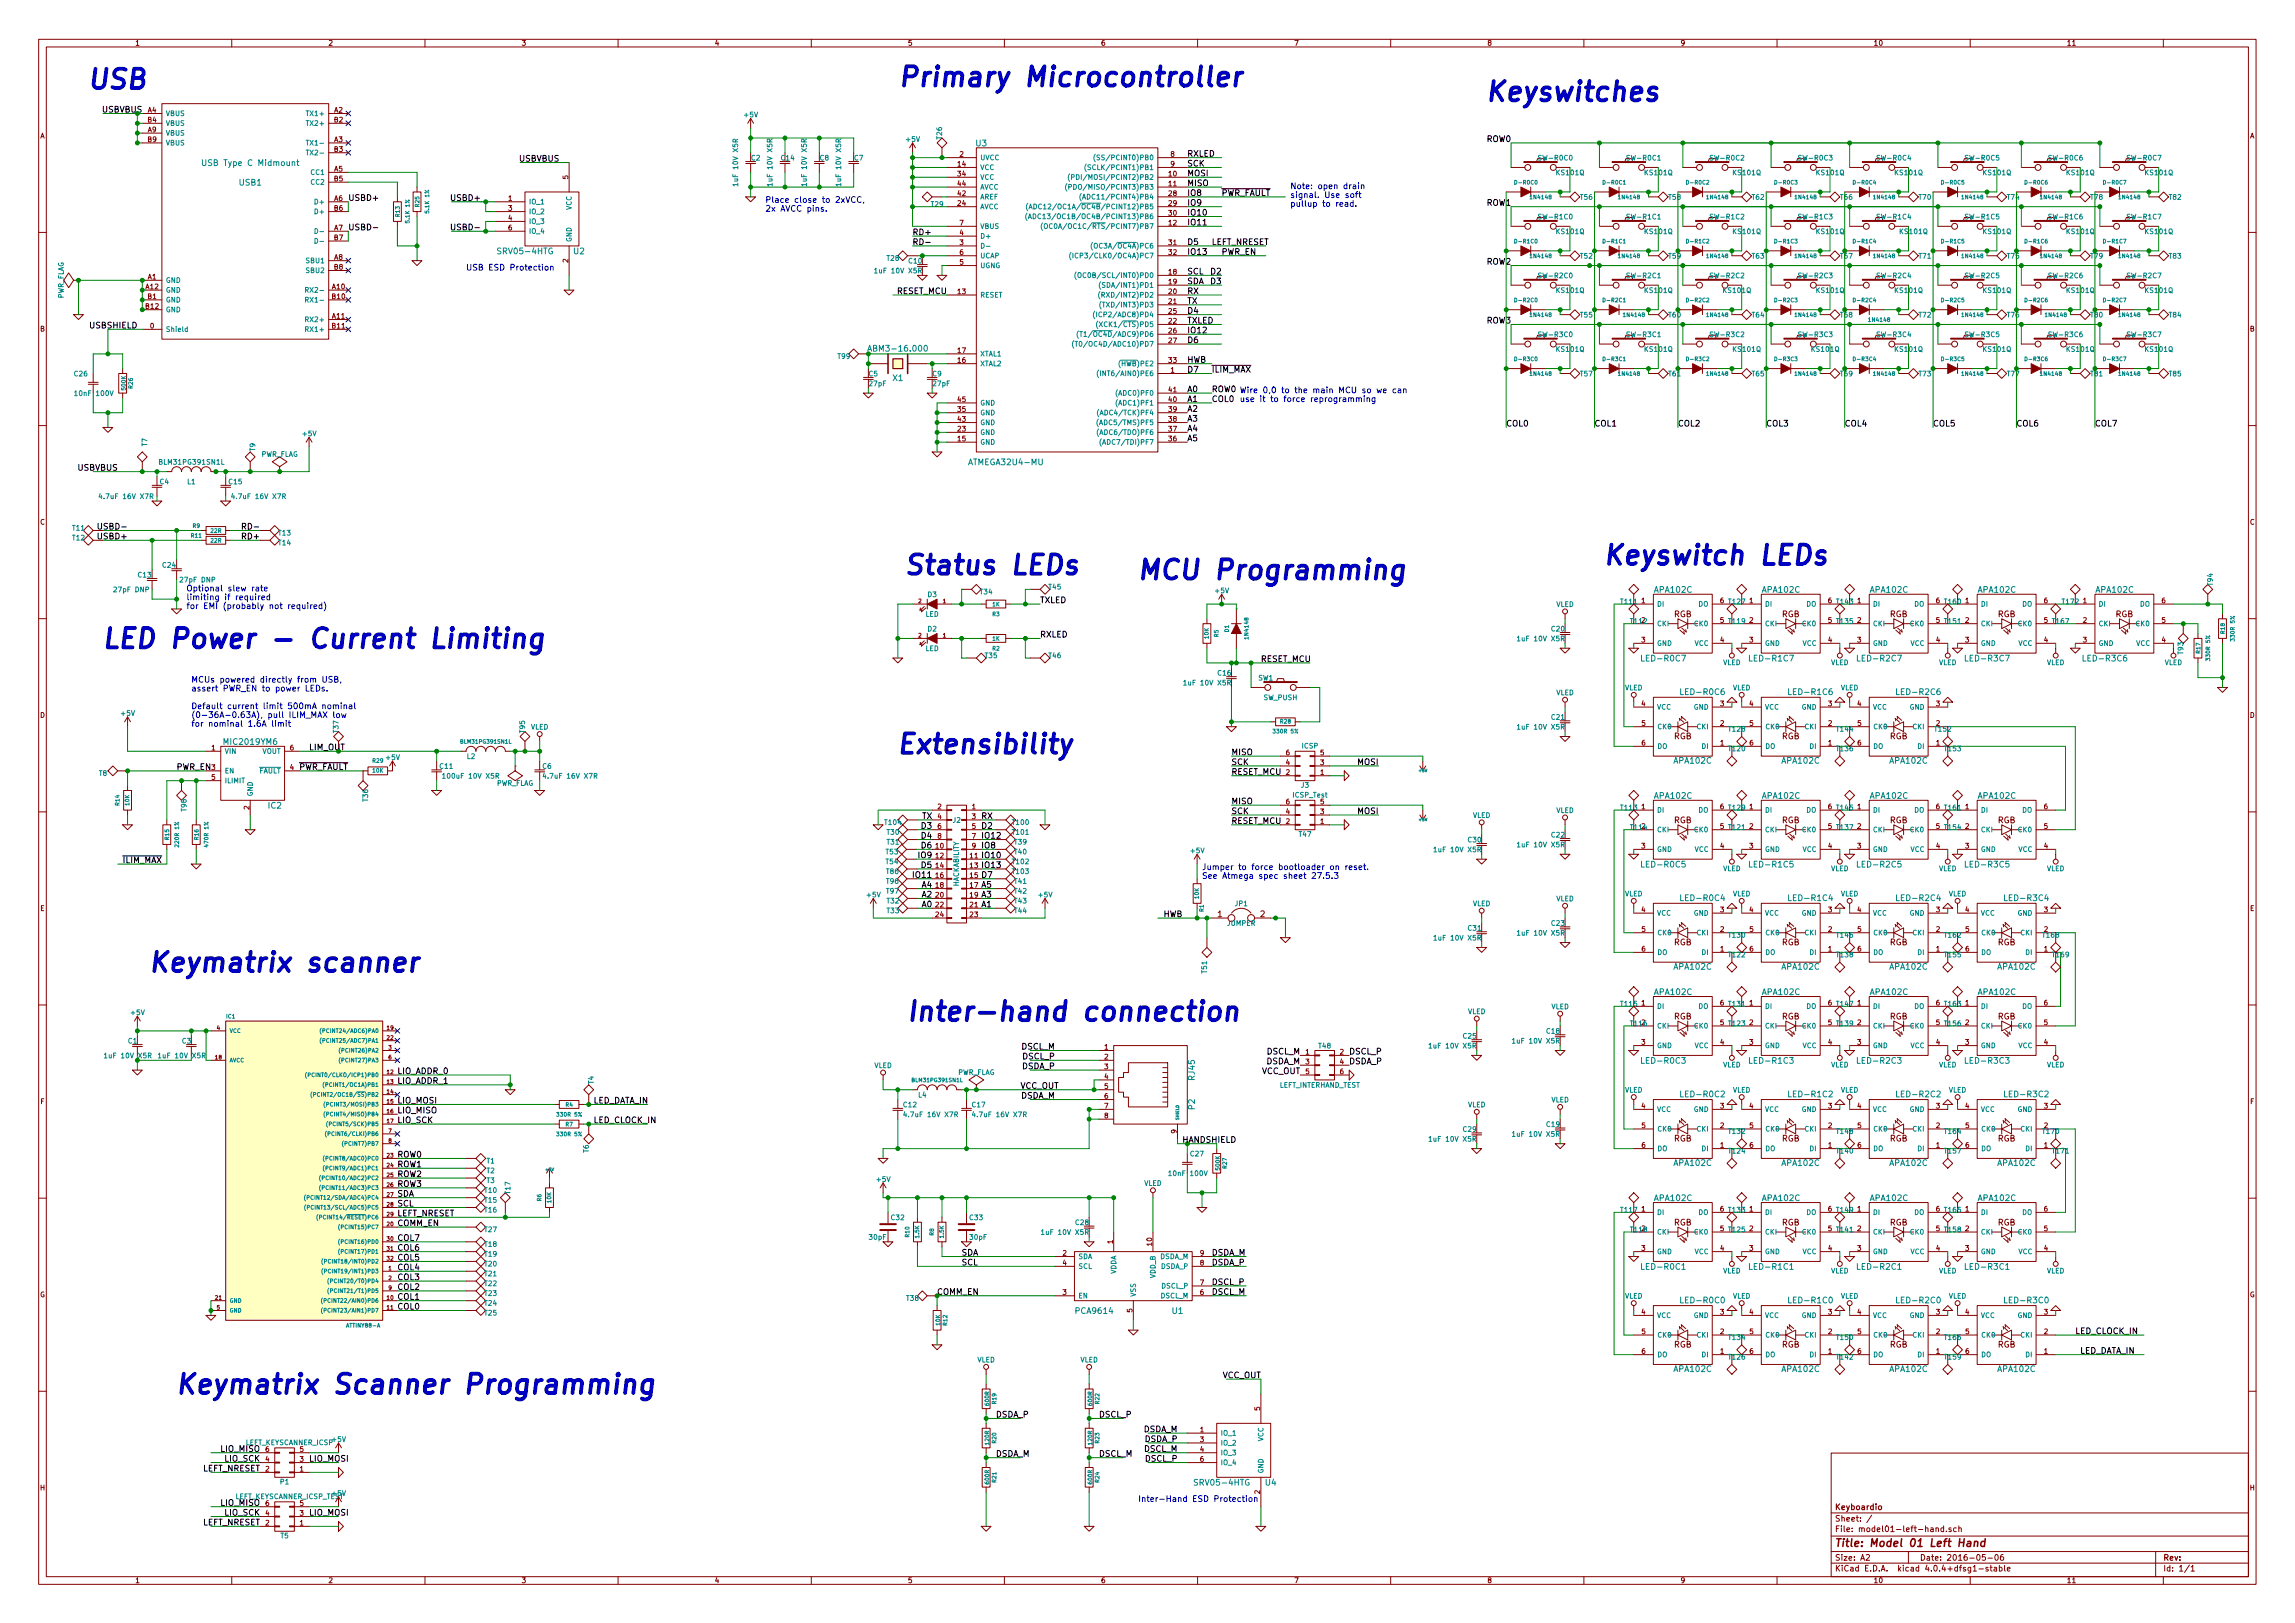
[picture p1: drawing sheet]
<svg xmlns="http://www.w3.org/2000/svg" width="594mm" height="420mm" viewBox="0 0 594 420" stroke-linecap="round" stroke-linejoin="round" font-family="sans-serif">
<defs><g id="words">
<g font-size="7" fill="#0000c2">
<text x="22.9" y="23">USB</text>
<text x="232.8" y="22.4">Primary Microcontroller</text>
<text x="384.8" y="26.2">Keyswitches</text>
<text x="234.3" y="148.8">Status LEDs</text>
<text x="415.3" y="146.2">Keyswitch LEDs</text>
<text x="294.6" y="150">MCU Programming</text>
<text x="26.7" y="167.8">LED Power - Current Limiting</text>
<text x="232.4" y="195.1">Extensibility</text>
<text x="38.7" y="251.6">Keymatrix scanner</text>
<text x="234.9" y="264.3">Inter-hand connection</text>
<text x="45.7" y="360.8">Keymatrix Scanner Programming</text>
</g>
<text font-size="2.8" fill="#840000" x="475" y="400.4">Title: Model 01 Left Hand</text>
<g font-size="2.1" fill="#008400">
<text x="26.4" y="29.1">USBVBUS</text>
<text x="117.2" y="52">USBD+</text>
<text x="80" y="194.2">LIM_OUT</text>
<text x="242.6" y="335.2">COMM_EN</text>
</g>
<g font-size="2.1">
<text x="134.4" y="41.8">USBVBUS</text>
<text x="307.3" y="40.6">RXLED</text>
<text x="384.8" y="36.7">ROW0</text>
<text x="307.3" y="43.1">SCK</text>
<text x="307.3" y="45.6">MOSI</text>
<text x="90.2" y="52">USBD+</text>
<text x="307.3" y="50.7">IO8</text>
<text x="307.3" y="53.3">IO9</text>
<text x="307.3" y="48.2">MISO</text>
<text x="316.2" y="50.7">PWR_FAULT</text>
<text x="384.8" y="53.3">ROW1</text>
<text x="90.2" y="59.6">USBD-</text>
<text x="117.7" y="59.6">USBD-</text>
<text x="307.3" y="55.8">IO10</text>
<text x="307.3" y="58.3">IO11</text>
<text x="236.2" y="60.9">RD+</text>
<text x="236.2" y="63.4">RD-</text>
<text x="307.3" y="63.4">D5</text>
<text x="307.3" y="66">IO13</text>
<text x="313.7" y="63.4">LEFT_NRESET</text>
<text x="316.2" y="66">PWR_EN</text>
<text x="307.3" y="71">SCL</text>
<text x="313.5" y="71">D2</text>
<text x="384.8" y="68.5">ROW2</text>
<text x="232" y="76.1">RESET_MCU</text>
<text x="307.3" y="73.6">SDA</text>
<text x="307.3" y="76.1">RX</text>
<text x="313.5" y="73.6">D3</text>
<text x="307.3" y="83.7">TXLED</text>
<text x="307.3" y="78.7">TX</text>
<text x="307.3" y="81.2">D4</text>
<text x="384.8" y="83.7">ROW3</text>
<text x="23.3" y="85">USBSHIELD</text>
<text x="307.3" y="88.8">D6</text>
<text x="307.3" y="86.3">IO12</text>
<text x="307.3" y="93.9">HWB</text>
<text x="307.3" y="101.5">A0</text>
<text x="307.3" y="96.4">D7</text>
<text x="313.7" y="96.4">ILIM_MAX</text>
<text x="307.3" y="104.1">A1</text>
<text x="307.3" y="106.6">A2</text>
<text x="313.7" y="104.1">COL0</text>
<text x="307.3" y="109.1">A3</text>
<text x="307.3" y="111.7">A4</text>
<text x="389.9" y="110.4">COL0</text>
<text x="412.7" y="110.4">COL1</text>
<text x="434.3" y="110.4">COL2</text>
<text x="457.2" y="110.4">COL3</text>
<text x="477.5" y="110.4">COL4</text>
<text x="500.4" y="110.4">COL5</text>
<text x="522" y="110.4">COL6</text>
<text x="542.3" y="110.4">COL7</text>
<text x="307.3" y="114.2">A5</text>
<text x="20.1" y="121.8">USBVBUS</text>
<text x="26.3" y="137.1">USBD-</text>
<text x="63.6" y="137.1">RD-</text>
<text x="25.8" y="139.6">USBD+</text>
<text x="63" y="139.6">RD+</text>
<text x="269.2" y="156.1">TXLED</text>
<text x="269.2" y="165">RXLED</text>
<text x="326.4" y="171.4">RESET_MCU</text>
<text x="318.8" y="195.5">MISO</text>
<text x="45.7" y="199.3">PWR_EN</text>
<text x="77.5" y="199.3">PWR_FAULT</text>
<text x="318.8" y="198">SCK</text>
<text x="318.8" y="200.6">RESET_MCU</text>
<text x="351.4" y="198">MOSI</text>
<text x="318.8" y="208.2">MISO</text>
<text x="238.6" y="214.5">D3</text>
<text x="238.6" y="212">TX</text>
<text x="254" y="212">RX</text>
<text x="254" y="214.5">D2</text>
<text x="318.8" y="210.7">SCK</text>
<text x="318.8" y="213.3">RESET_MCU</text>
<text x="351.4" y="210.7">MOSI</text>
<text x="238.6" y="219.6">D6</text>
<text x="238.6" y="217.1">D4</text>
<text x="254" y="217.1">IO12</text>
<text x="254" y="219.6">IO8</text>
<text x="31.7" y="223.4">ILIM_MAX</text>
<text x="236.7" y="227.2">IO11</text>
<text x="237.9" y="222.2">IO9</text>
<text x="238.6" y="224.7">D5</text>
<text x="254" y="227.2">D7</text>
<text x="254" y="224.7">IO13</text>
<text x="254" y="222.2">IO10</text>
<text x="238.6" y="232.3">A2</text>
<text x="238.6" y="229.8">A4</text>
<text x="254" y="232.3">A3</text>
<text x="254" y="229.8">A5</text>
<text x="238.6" y="234.9">A0</text>
<text x="254" y="234.9">A1</text>
<text x="301" y="237.4">HWB</text>
<text x="264.3" y="271.7">DSCL_M</text>
<text x="264.7" y="274.2">DSCL_P</text>
<text x="327.6" y="275.5">DSDA_M</text>
<text x="327.8" y="273">DSCL_M</text>
<text x="349.2" y="275.5">DSDA_P</text>
<text x="349.2" y="273">DSCL_P</text>
<text x="102.9" y="278">LIO_ADDR_0</text>
<text x="102.9" y="280.6">LIO_ADDR_1</text>
<text x="264.2" y="281.9">VCC_OUT</text>
<text x="264.4" y="276.8">DSDA_P</text>
<text x="326.4" y="278">VCC_OUT</text>
<text x="102.9" y="285.7">LIO_MOSI</text>
<text x="153.7" y="285.7">LED_DATA_IN</text>
<text x="264.1" y="284.4">DSDA_M</text>
<text x="102.9" y="290.7">LIO_SCK</text>
<text x="102.9" y="288.2">LIO_MISO</text>
<text x="153.7" y="290.7">LED_CLOCK_IN</text>
<text x="102.9" y="299.6">ROW0</text>
<text x="306.1" y="295.8">HANDSHIELD</text>
<text x="102.9" y="302.2">ROW1</text>
<text x="102.9" y="304.7">ROW2</text>
<text x="102.9" y="309.8">SDA</text>
<text x="102.9" y="307.3">ROW3</text>
<text x="102.9" y="312.3">SCL</text>
<text x="102.9" y="314.9">LEFT_NRESET</text>
<text x="102.9" y="317.4">COMM_EN</text>
<text x="102.9" y="323.8">COL6</text>
<text x="102.9" y="321.2">COL7</text>
<text x="102.9" y="328.8">COL4</text>
<text x="102.9" y="326.3">COL5</text>
<text x="248.9" y="325">SDA</text>
<text x="248.9" y="327.6">SCL</text>
<text x="313.7" y="325">DSDA_M</text>
<text x="313.7" y="327.6">DSDA_P</text>
<text x="102.9" y="333.9">COL2</text>
<text x="102.9" y="331.4">COL3</text>
<text x="313.7" y="332.7">DSCL_P</text>
<text x="313.7" y="335.2">DSCL_M</text>
<text x="102.9" y="339">COL0</text>
<text x="102.9" y="336.5">COL1</text>
<text x="537.2" y="345.4">LED_CLOCK_IN</text>
<text x="538.5" y="350.4">LED_DATA_IN</text>
<text x="316.3" y="356.8">VCC_OUT</text>
<text x="257.8" y="366.9">DSDA_P</text>
<text x="284.5" y="366.9">DSCL_P</text>
<text x="295.8" y="370.8">DSDA_M</text>
<text x="57.2" y="375.8">LIO_MISO</text>
<text x="257.8" y="377.1">DSDA_M</text>
<text x="284.5" y="377.1">DSCL_M</text>
<text x="296.1" y="375.8">DSCL_M</text>
<text x="296.2" y="373.3">DSDA_P</text>
<text x="52.2" y="380.9">LEFT_NRESET</text>
<text x="58.1" y="378.4">LIO_SCK</text>
<text x="80" y="378.4">LIO_MOSI</text>
<text x="296.4" y="378.4">DSCL_P</text>
<text x="57.2" y="389.8">LIO_MISO</text>
<text x="52.2" y="394.9">LEFT_NRESET</text>
<text x="58.1" y="392.3">LIO_SCK</text>
<text x="80" y="392.3">LIO_MOSI</text>
</g>
<g font-size="2.1" fill="#008484">
<text x="252.7" y="37.9">U3</text>
<text x="53.3" y="42.9">USB Type C Midmount</text>
<text x="62" y="48">USB1</text>
<text x="129.4" y="65.8">SRV05-4HTG</text>
<text x="148.5" y="65.8">U2</text>
<text x="225.8" y="91">ABM3-16.000</text>
<text x="231.1" y="98.6">X1</text>
<text x="251.2" y="120.4">ATMEGA32U4-MU</text>
<text x="428.3" y="153.4">APA102C</text>
<text x="456.2" y="153.4">APA102C</text>
<text x="484.2" y="153.4">APA102C</text>
<text x="512.1" y="153.4">APA102C</text>
<text x="542.6" y="153.4">APA102C</text>
<text x="425.3" y="171.2">LED-R0C7</text>
<text x="453.3" y="171.2">LED-R1C7</text>
<text x="481.2" y="171.2">LED-R2C7</text>
<text x="509.2" y="171.2">LED-R3C7</text>
<text x="539.6" y="171.2">LED-R3C6</text>
<text x="435.5" y="179.9">LED-R0C6</text>
<text x="463.4" y="179.9">LED-R1C6</text>
<text x="491.4" y="179.9">LED-R2C6</text>
<text x="58.3" y="192.8">MIC2019YM6</text>
<text x="433.3" y="197.7">APA102C</text>
<text x="461.3" y="197.7">APA102C</text>
<text x="489.2" y="197.7">APA102C</text>
<text x="69.5" y="209.3">IC2</text>
<text x="428.3" y="206.8">APA102C</text>
<text x="456.2" y="206.8">APA102C</text>
<text x="484.2" y="206.8">APA102C</text>
<text x="512.1" y="206.8">APA102C</text>
<text x="425.3" y="224.6">LED-R0C5</text>
<text x="453.3" y="224.6">LED-R1C5</text>
<text x="481.2" y="224.6">LED-R2C5</text>
<text x="509.2" y="224.6">LED-R3C5</text>
<text x="435.5" y="233.2">LED-R0C4</text>
<text x="463.4" y="233.2">LED-R1C4</text>
<text x="491.4" y="233.2">LED-R2C4</text>
<text x="519.3" y="233.2">LED-R3C4</text>
<text x="433.3" y="251">APA102C</text>
<text x="461.3" y="251">APA102C</text>
<text x="489.2" y="251">APA102C</text>
<text x="517.2" y="251">APA102C</text>
<text x="428.3" y="257.6">APA102C</text>
<text x="456.2" y="257.6">APA102C</text>
<text x="484.2" y="257.6">APA102C</text>
<text x="512.1" y="257.6">APA102C</text>
<text x="425.3" y="275.4">LED-R0C3</text>
<text x="453.3" y="275.4">LED-R1C3</text>
<text x="481.2" y="275.4">LED-R2C3</text>
<text x="509.2" y="275.4">LED-R3C3</text>
<text x="309.3" y="279.6" transform="rotate(-90 309.3 279.6)">RJ45</text>
<text x="309.3" y="287.2" transform="rotate(-90 309.3 287.2)">P2</text>
<text x="435.5" y="284">LED-R0C2</text>
<text x="463.4" y="284">LED-R1C2</text>
<text x="491.4" y="284">LED-R2C2</text>
<text x="519.3" y="284">LED-R3C2</text>
<text x="433.3" y="301.8">APA102C</text>
<text x="461.3" y="301.8">APA102C</text>
<text x="489.2" y="301.8">APA102C</text>
<text x="517.2" y="301.8">APA102C</text>
<text x="428.3" y="310.9">APA102C</text>
<text x="456.2" y="310.9">APA102C</text>
<text x="484.2" y="310.9">APA102C</text>
<text x="512.1" y="310.9">APA102C</text>
<text x="425.3" y="328.7">LED-R0C1</text>
<text x="453.3" y="328.7">LED-R1C1</text>
<text x="481.2" y="328.7">LED-R2C1</text>
<text x="509.2" y="328.7">LED-R3C1</text>
<text x="278.6" y="340.1">PCA9614</text>
<text x="303.5" y="340.1">U1</text>
<text x="435.5" y="337.4">LED-R0C0</text>
<text x="463.4" y="337.4">LED-R1C0</text>
<text x="491.4" y="337.4">LED-R2C0</text>
<text x="519.3" y="337.4">LED-R3C0</text>
<text x="433.3" y="355.2">APA102C</text>
<text x="461.3" y="355.2">APA102C</text>
<text x="489.2" y="355.2">APA102C</text>
<text x="517.2" y="355.2">APA102C</text>
<text x="309.7" y="384.6">SRV05-4HTG</text>
<text x="327.6" y="384.6">U4</text>
</g>
<g font-size="2.1" fill="#0000c2">
<text x="198.1" y="52.5">Place close to 2xVCC,</text>
<text x="334" y="48.9">Note: open drain</text>
<text x="334" y="51.2">signal. Use soft</text>
<text x="334" y="53.5">pullup to read.</text>
<text x="198.1" y="54.8">2x AVCC pins.</text>
<text x="120.6" y="70">USB ESD Protection</text>
<text x="313.7" y="101.5">ROW0 Wire 0,0 to the main MCU so we can</text>
<text x="320.9" y="104.1">use it to force reprogramming</text>
<text x="48.3" y="153.1">Optional slew rate</text>
<text x="48.3" y="155.4">limiting if required</text>
<text x="48.3" y="157.6">for EMI (probably not required)</text>
<text x="49.5" y="176.7">MCUs powered directly from USB,</text>
<text x="49.5" y="179">assert PWR_EN to power LEDs.</text>
<text x="49.5" y="183.6">Default current limit 500mA nominal</text>
<text x="49.5" y="185.8">(0-36A-0.63A), pull ILIM_MAX low</text>
<text x="49.5" y="188.1">for nominal 1.6A limit</text>
<text x="311.1" y="225.2">Jumper to force bootloader on reset.</text>
<text x="311.1" y="227.5">See Atmega spec sheet 27.5.3</text>
<text x="294.6" y="388.8">Inter-Hand ESD Protection</text>
</g>
<g font-size="2.1" fill="#840000">
<text x="433.2" y="159.8">RGB</text>
<text x="461.2" y="159.8">RGB</text>
<text x="489.1" y="159.8">RGB</text>
<text x="517.1" y="159.8">RGB</text>
<text x="547.5" y="159.8">RGB</text>
<text x="433.2" y="191.4">RGB</text>
<text x="461.2" y="191.4">RGB</text>
<text x="489.1" y="191.4">RGB</text>
<text x="433.2" y="213.1">RGB</text>
<text x="461.2" y="213.1">RGB</text>
<text x="489.1" y="213.1">RGB</text>
<text x="517.1" y="213.1">RGB</text>
<text x="315.2" y="237.4">1</text>
<text x="326.2" y="237.4">2</text>
<text x="433.2" y="244.7">RGB</text>
<text x="461.2" y="244.7">RGB</text>
<text x="489.1" y="244.7">RGB</text>
<text x="517.1" y="244.7">RGB</text>
<text x="433.2" y="263.9">RGB</text>
<text x="461.2" y="263.9">RGB</text>
<text x="489.1" y="263.9">RGB</text>
<text x="517.1" y="263.9">RGB</text>
<text x="433.2" y="295.5">RGB</text>
<text x="461.2" y="295.5">RGB</text>
<text x="489.1" y="295.5">RGB</text>
<text x="517.1" y="295.5">RGB</text>
<text x="433.2" y="317.2">RGB</text>
<text x="461.2" y="317.2">RGB</text>
<text x="489.1" y="317.2">RGB</text>
<text x="517.1" y="317.2">RGB</text>
<text x="433.2" y="348.8">RGB</text>
<text x="461.2" y="348.8">RGB</text>
<text x="489.1" y="348.8">RGB</text>
<text x="517.1" y="348.8">RGB</text>
<text x="475" y="393.9">Sheet: /</text>
<text x="475" y="390.9">Keyboardio</text>
<text x="475" y="396.6">File: model01-left-hand.sch</text>
<text x="475" y="406.8">KiCad E.D.A. kicad 4.0.4+dfsg1-stable</text>
<text x="475" y="404">Size: A2</text>
<text x="497" y="404">Date: 2016-05-06</text>
<text x="560" y="404">Rev:</text>
<text x="560" y="406.8">Id: 1/1</text>
</g>
<g font-size="1.8" fill="#840000">
<text x="35" y="11.8">1</text>
<text x="85" y="11.8">2</text>
<text x="135" y="11.8">3</text>
<text x="185" y="11.8">4</text>
<text x="235" y="11.8">5</text>
<text x="285" y="11.8">6</text>
<text x="335" y="11.8">7</text>
<text x="385" y="11.8">8</text>
<text x="435" y="11.8">9</text>
<text x="485" y="11.8">10</text>
<text x="535" y="11.8">11</text>
<text x="38.3" y="29.1">A4</text>
<text x="86.5" y="29.1">A2</text>
<text x="10.4" y="35.8">A</text>
<text x="38.3" y="31.7">B4</text>
<text x="38.3" y="34.2">A9</text>
<text x="86.5" y="31.7">B2</text>
<text x="582.4" y="35.8">A</text>
<text x="38.3" y="36.7">B9</text>
<text x="86.5" y="36.7">A3</text>
<text x="86.5" y="39.3">B3</text>
<text x="248.4" y="40.6">2</text>
<text x="303" y="40.6">8</text>
<text x="86.5" y="44.4">A5</text>
<text x="86.5" y="46.9">B5</text>
<text x="147.1" y="46.4" transform="rotate(-90 147.1 46.4)">5</text>
<text x="248" y="43.1">14</text>
<text x="248" y="45.6">34</text>
<text x="302.6" y="45.6">10</text>
<text x="303" y="43.1">9</text>
<text x="86.5" y="52">A6</text>
<text x="131.6" y="52">1</text>
<text x="248" y="50.7">42</text>
<text x="248" y="53.3">24</text>
<text x="248" y="48.2">44</text>
<text x="302.6" y="48.2">11</text>
<text x="302.6" y="50.7">28</text>
<text x="302.6" y="53.3">29</text>
<text x="86.5" y="54.5">B6</text>
<text x="86.5" y="59.6">A7</text>
<text x="131.6" y="54.5">3</text>
<text x="131.6" y="57.1">4</text>
<text x="131.6" y="59.6">6</text>
<text x="248.4" y="58.3">7</text>
<text x="302.6" y="55.8">30</text>
<text x="302.6" y="58.3">12</text>
<text x="86.5" y="62.1">B7</text>
<text x="248.4" y="63.4">3</text>
<text x="248.4" y="60.9">4</text>
<text x="248.4" y="66">6</text>
<text x="302.6" y="63.4">31</text>
<text x="302.6" y="66">32</text>
<text x="86.5" y="67.2">A8</text>
<text x="86.5" y="69.8">B8</text>
<text x="147.1" y="68" transform="rotate(-90 147.1 68)">2</text>
<text x="248.4" y="68.5">5</text>
<text x="302.6" y="71">18</text>
<text x="37.7" y="74.8">A12</text>
<text x="38.3" y="72.3">A1</text>
<text x="38.3" y="77.4">B1</text>
<text x="86" y="74.8">A10</text>
<text x="86" y="77.4">B10</text>
<text x="248" y="76.1">13</text>
<text x="302.6" y="76.1">20</text>
<text x="302.6" y="73.6">19</text>
<text x="37.7" y="79.9">B12</text>
<text x="86" y="82.5">A11</text>
<text x="302.6" y="78.7">21</text>
<text x="302.6" y="83.7">22</text>
<text x="302.6" y="81.2">25</text>
<text x="10.4" y="85.8">B</text>
<text x="38.9" y="85">0</text>
<text x="86" y="85">B11</text>
<text x="302.6" y="86.3">26</text>
<text x="302.6" y="88.8">27</text>
<text x="582.4" y="85.8">B</text>
<text x="248" y="93.9">16</text>
<text x="248" y="91.4">17</text>
<text x="302.6" y="93.9">33</text>
<text x="302.6" y="101.5">41</text>
<text x="303" y="96.4">1</text>
<text x="248" y="106.6">35</text>
<text x="248" y="104.1">45</text>
<text x="302.6" y="104.1">40</text>
<text x="302.6" y="106.6">39</text>
<text x="248" y="111.7">23</text>
<text x="248" y="109.1">43</text>
<text x="302.6" y="111.7">37</text>
<text x="302.6" y="109.1">38</text>
<text x="248" y="114.2">15</text>
<text x="302.6" y="114.2">36</text>
<text x="10.4" y="135.8">C</text>
<text x="582.4" y="135.8">C</text>
<text x="424.9" y="156.1">1</text>
<text x="445.3" y="161.2">5</text>
<text x="445.3" y="156.1">6</text>
<text x="452.9" y="156.1">1</text>
<text x="452.9" y="161.2">2</text>
<text x="473.2" y="161.2">5</text>
<text x="473.2" y="156.1">6</text>
<text x="480.8" y="156.1">1</text>
<text x="480.8" y="161.2">2</text>
<text x="501.2" y="161.2">5</text>
<text x="501.2" y="156.1">6</text>
<text x="508.7" y="156.1">1</text>
<text x="508.7" y="161.2">2</text>
<text x="529.1" y="161.2">5</text>
<text x="529.1" y="156.1">6</text>
<text x="539.2" y="156.1">1</text>
<text x="539.2" y="161.2">2</text>
<text x="559.6" y="161.2">5</text>
<text x="559.6" y="156.1">6</text>
<text x="424.9" y="166.3">3</text>
<text x="445.3" y="166.3">4</text>
<text x="452.9" y="166.3">3</text>
<text x="473.3" y="166.3">4</text>
<text x="480.8" y="166.3">3</text>
<text x="501.2" y="166.3">4</text>
<text x="508.7" y="166.3">3</text>
<text x="529.1" y="166.3">4</text>
<text x="539.2" y="166.3">3</text>
<text x="559.6" y="166.3">4</text>
<text x="10.4" y="185.8">D</text>
<text x="424.9" y="182.8">4</text>
<text x="445.3" y="182.8">3</text>
<text x="452.9" y="182.8">4</text>
<text x="473.3" y="182.8">3</text>
<text x="480.8" y="182.8">4</text>
<text x="501.2" y="182.8">3</text>
<text x="582.4" y="185.8">D</text>
<text x="425" y="187.9">5</text>
<text x="445.3" y="187.9">2</text>
<text x="452.9" y="187.9">5</text>
<text x="473.3" y="187.9">2</text>
<text x="480.8" y="187.9">5</text>
<text x="54.8" y="194.2">1</text>
<text x="75.1" y="194.2">6</text>
<text x="332.9" y="195.5">6</text>
<text x="341.8" y="195.5">5</text>
<text x="425" y="193">6</text>
<text x="445.3" y="193">1</text>
<text x="452.9" y="193">6</text>
<text x="473.3" y="193">1</text>
<text x="480.8" y="193">6</text>
<text x="501.2" y="193">1</text>
<text x="54.8" y="199.3">3</text>
<text x="54.8" y="201.8">5</text>
<text x="75.1" y="199.3">4</text>
<text x="332.9" y="200.6">2</text>
<text x="332.9" y="198">4</text>
<text x="341.8" y="200.6">1</text>
<text x="341.8" y="198">3</text>
<text x="64.5" y="209.6" transform="rotate(-90 64.5 209.6)">2</text>
<text x="242.7" y="209.5">2</text>
<text x="251.6" y="209.5">1</text>
<text x="332.9" y="208.2">6</text>
<text x="341.8" y="208.2">5</text>
<text x="424.9" y="209.5">1</text>
<text x="445.3" y="209.5">6</text>
<text x="452.9" y="209.5">1</text>
<text x="473.2" y="209.5">6</text>
<text x="480.8" y="209.5">1</text>
<text x="501.2" y="209.5">6</text>
<text x="508.7" y="209.5">1</text>
<text x="529.1" y="209.5">6</text>
<text x="242.7" y="212">4</text>
<text x="242.7" y="214.5">6</text>
<text x="251.6" y="212">3</text>
<text x="251.6" y="214.5">5</text>
<text x="332.9" y="213.3">2</text>
<text x="332.9" y="210.7">4</text>
<text x="341.8" y="213.3">1</text>
<text x="341.8" y="210.7">3</text>
<text x="445.3" y="214.5">5</text>
<text x="452.9" y="214.5">2</text>
<text x="473.2" y="214.5">5</text>
<text x="480.8" y="214.5">2</text>
<text x="501.2" y="214.5">5</text>
<text x="508.7" y="214.5">2</text>
<text x="529.1" y="214.5">5</text>
<text x="242.2" y="219.6">10</text>
<text x="242.7" y="217.1">8</text>
<text x="251.6" y="217.1">7</text>
<text x="251.6" y="219.6">9</text>
<text x="424.9" y="219.6">3</text>
<text x="445.3" y="219.6">4</text>
<text x="452.9" y="219.6">3</text>
<text x="473.3" y="219.6">4</text>
<text x="480.8" y="219.6">3</text>
<text x="501.2" y="219.6">4</text>
<text x="508.7" y="219.6">3</text>
<text x="529.1" y="219.6">4</text>
<text x="242.2" y="222.2">12</text>
<text x="242.2" y="224.7">14</text>
<text x="242.2" y="227.2">16</text>
<text x="251.1" y="222.2">11</text>
<text x="251.1" y="224.7">13</text>
<text x="251.1" y="227.2">15</text>
<text x="242.2" y="232.3">20</text>
<text x="242.2" y="229.8">18</text>
<text x="251.1" y="229.8">17</text>
<text x="251.1" y="232.3">19</text>
<text x="10.4" y="235.8">E</text>
<text x="242.2" y="234.9">22</text>
<text x="242.2" y="237.4">24</text>
<text x="251.1" y="234.9">21</text>
<text x="251.1" y="237.4">23</text>
<text x="424.9" y="236.1">4</text>
<text x="445.3" y="236.1">3</text>
<text x="452.9" y="236.1">4</text>
<text x="473.3" y="236.1">3</text>
<text x="480.8" y="236.1">4</text>
<text x="501.2" y="236.1">3</text>
<text x="508.7" y="236.1">4</text>
<text x="529.1" y="236.1">3</text>
<text x="582.4" y="235.8">E</text>
<text x="425" y="241.2">5</text>
<text x="445.3" y="241.2">2</text>
<text x="452.9" y="241.2">5</text>
<text x="473.3" y="241.2">2</text>
<text x="480.8" y="241.2">5</text>
<text x="501.2" y="241.2">2</text>
<text x="508.8" y="241.2">5</text>
<text x="425" y="246.3">6</text>
<text x="445.3" y="246.3">1</text>
<text x="452.9" y="246.3">6</text>
<text x="473.3" y="246.3">1</text>
<text x="480.8" y="246.3">6</text>
<text x="501.2" y="246.3">1</text>
<text x="508.8" y="246.3">6</text>
<text x="529.1" y="246.3">1</text>
<text x="424.9" y="260.3">1</text>
<text x="445.3" y="260.3">6</text>
<text x="452.9" y="260.3">1</text>
<text x="473.2" y="260.3">6</text>
<text x="480.8" y="260.3">1</text>
<text x="501.2" y="260.3">6</text>
<text x="508.7" y="260.3">1</text>
<text x="529.1" y="260.3">6</text>
<text x="445.3" y="265.3">5</text>
<text x="452.9" y="265.3">2</text>
<text x="473.2" y="265.3">5</text>
<text x="480.8" y="265.3">2</text>
<text x="501.2" y="265.3">5</text>
<text x="508.7" y="265.3">2</text>
<text x="529.1" y="265.3">5</text>
<text x="285.9" y="271.7">1</text>
<text x="285.9" y="274.2">2</text>
<text x="338" y="273">1</text>
<text x="338" y="275.5">3</text>
<text x="346.9" y="273">2</text>
<text x="346.9" y="275.5">4</text>
<text x="424.9" y="270.4">3</text>
<text x="445.3" y="270.4">4</text>
<text x="452.9" y="270.4">3</text>
<text x="473.3" y="270.4">4</text>
<text x="480.8" y="270.4">3</text>
<text x="501.2" y="270.4">4</text>
<text x="508.7" y="270.4">3</text>
<text x="529.1" y="270.4">4</text>
<text x="285.9" y="276.8">3</text>
<text x="285.9" y="279.3">4</text>
<text x="285.9" y="281.9">5</text>
<text x="338" y="278">5</text>
<text x="346.9" y="278">6</text>
<text x="10.5" y="285.8">F</text>
<text x="285.9" y="284.4">6</text>
<text x="285.9" y="286.9">7</text>
<text x="424.9" y="286.9">4</text>
<text x="445.3" y="286.9">3</text>
<text x="452.9" y="286.9">4</text>
<text x="473.3" y="286.9">3</text>
<text x="480.8" y="286.9">4</text>
<text x="501.2" y="286.9">3</text>
<text x="508.7" y="286.9">4</text>
<text x="529.1" y="286.9">3</text>
<text x="582.5" y="285.8">F</text>
<text x="285.9" y="289.5">8</text>
<text x="304.5" y="293.4" transform="rotate(-90 304.5 293.4)">9</text>
<text x="425" y="292">5</text>
<text x="445.3" y="292">2</text>
<text x="452.9" y="292">5</text>
<text x="473.3" y="292">2</text>
<text x="480.8" y="292">5</text>
<text x="501.2" y="292">2</text>
<text x="508.8" y="292">5</text>
<text x="425" y="297.1">6</text>
<text x="445.3" y="297.1">1</text>
<text x="452.9" y="297.1">6</text>
<text x="473.3" y="297.1">1</text>
<text x="480.8" y="297.1">6</text>
<text x="501.2" y="297.1">1</text>
<text x="508.8" y="297.1">6</text>
<text x="529.1" y="297.1">1</text>
<text x="424.9" y="313.6">1</text>
<text x="445.3" y="313.6">6</text>
<text x="452.9" y="313.6">1</text>
<text x="473.2" y="313.6">6</text>
<text x="480.8" y="313.6">1</text>
<text x="501.2" y="313.6">6</text>
<text x="508.7" y="313.6">1</text>
<text x="529.1" y="313.6">6</text>
<text x="288" y="322" transform="rotate(-90 288 322)">1</text>
<text x="298.2" y="322.4" transform="rotate(-90 298.2 322.4)">10</text>
<text x="424.9" y="323.8">3</text>
<text x="445.3" y="318.7">5</text>
<text x="445.3" y="323.8">4</text>
<text x="452.9" y="318.7">2</text>
<text x="452.9" y="323.8">3</text>
<text x="473.2" y="318.7">5</text>
<text x="473.3" y="323.8">4</text>
<text x="480.8" y="318.7">2</text>
<text x="480.8" y="323.8">3</text>
<text x="501.2" y="318.7">5</text>
<text x="501.2" y="323.8">4</text>
<text x="508.7" y="318.7">2</text>
<text x="508.7" y="323.8">3</text>
<text x="529.1" y="318.7">5</text>
<text x="529.1" y="323.8">4</text>
<text x="275.1" y="325">2</text>
<text x="275.1" y="327.6">4</text>
<text x="310.7" y="327.6">8</text>
<text x="310.7" y="325">9</text>
<text x="10.3" y="335.8">G</text>
<text x="275.1" y="335.2">3</text>
<text x="310.7" y="335.2">6</text>
<text x="310.7" y="332.7">7</text>
<text x="582.3" y="335.8">G</text>
<text x="293.1" y="339.7" transform="rotate(-90 293.1 339.7)">5</text>
<text x="424.9" y="340.3">4</text>
<text x="445.3" y="340.3">3</text>
<text x="452.9" y="340.3">4</text>
<text x="473.3" y="340.3">3</text>
<text x="480.8" y="340.3">4</text>
<text x="501.2" y="340.3">3</text>
<text x="508.7" y="340.3">4</text>
<text x="529.1" y="340.3">3</text>
<text x="425" y="345.4">5</text>
<text x="445.3" y="345.4">2</text>
<text x="452.9" y="345.4">5</text>
<text x="473.3" y="345.4">2</text>
<text x="480.8" y="345.4">5</text>
<text x="501.2" y="345.4">2</text>
<text x="508.8" y="345.4">5</text>
<text x="529.1" y="345.4">2</text>
<text x="425" y="350.4">6</text>
<text x="445.3" y="350.4">1</text>
<text x="452.9" y="350.4">6</text>
<text x="473.3" y="350.4">1</text>
<text x="480.8" y="350.4">6</text>
<text x="501.2" y="350.4">1</text>
<text x="508.8" y="350.4">6</text>
<text x="529.1" y="350.4">1</text>
<text x="326.1" y="365.1" transform="rotate(-90 326.1 365.1)">5</text>
<text x="310.7" y="370.8">1</text>
<text x="68.7" y="375.8">6</text>
<text x="77.6" y="375.8">5</text>
<text x="310.7" y="373.3">3</text>
<text x="310.7" y="375.8">4</text>
<text x="68.7" y="380.9">2</text>
<text x="68.7" y="378.4">4</text>
<text x="77.6" y="380.9">1</text>
<text x="77.6" y="378.4">3</text>
<text x="310.7" y="378.4">6</text>
<text x="10.4" y="385.8">H</text>
<text x="60.7" y="388.1">LEFT_KEYSCANNER_ICSP_TEST</text>
<text x="68.7" y="389.8">6</text>
<text x="77.6" y="389.8">5</text>
<text x="326.1" y="386.7" transform="rotate(-90 326.1 386.7)">2</text>
<text x="582.4" y="385.8">H</text>
<text x="68.7" y="394.9">2</text>
<text x="68.7" y="392.3">4</text>
<text x="77.6" y="394.9">1</text>
<text x="77.6" y="392.3">3</text>
<text x="35" y="409.8">1</text>
<text x="85" y="409.8">2</text>
<text x="135" y="409.8">3</text>
<text x="185" y="409.8">4</text>
<text x="235" y="409.8">5</text>
<text x="285" y="409.8">6</text>
<text x="335" y="409.8">7</text>
<text x="385" y="409.8">8</text>
<text x="435" y="409.8">9</text>
<text x="485" y="409.8">10</text>
<text x="535" y="409.8">11</text>
</g>
<g font-size="1.8" fill="#008484">
<text x="42.9" y="30">VBUS</text>
<text x="42.9" y="32.6">VBUS</text>
<text x="42.9" y="35.1">VBUS</text>
<text x="79.8" y="30">TX1+</text>
<text x="79.8" y="32.6">TX2+</text>
<text x="192.7" y="30.3">+5V</text>
<text x="243.8" y="36" transform="rotate(-90 243.8 36)">T26</text>
<text x="42.9" y="37.6">VBUS</text>
<text x="80.2" y="37.6">TX1-</text>
<text x="80.2" y="40.2">TX2-</text>
<text x="194.5" y="41.5">C2</text>
<text x="202.3" y="41.5">C14</text>
<text x="212.3" y="41.5">C8</text>
<text x="221.2" y="41.5">C7</text>
<text x="234.6" y="36.7">+5V</text>
<text x="253.7" y="41.4">UVCC</text>
<text x="284.9" y="41.4">(SS/PCINT0)PB0</text>
<text x="398.6" y="41.5">SW-R0C0</text>
<text x="421.5" y="41.5">SW-R0C1</text>
<text x="443.1" y="41.5">SW-R0C2</text>
<text x="465.9" y="41.5">SW-R0C3</text>
<text x="486.3" y="41.5">SW-R0C4</text>
<text x="509.1" y="41.5">SW-R0C5</text>
<text x="530.7" y="41.5">SW-R0C6</text>
<text x="551" y="41.5">SW-R0C7</text>
<text x="80.5" y="45.3">CC1</text>
<text x="80.5" y="47.8">CC2</text>
<text x="191" y="47.5" transform="rotate(-90 191 47.5)">1uF 10V X5R</text>
<text x="199.9" y="47.5" transform="rotate(-90 199.9 47.5)">1uF 10V X5R</text>
<text x="208.8" y="47.5" transform="rotate(-90 208.8 47.5)">1uF 10V X5R</text>
<text x="217.7" y="47.5" transform="rotate(-90 217.7 47.5)">1uF 10V X5R</text>
<text x="253.7" y="44">VCC</text>
<text x="253.7" y="46.5">VCC</text>
<text x="279.3" y="46.5">(PDI/MOSI/PCINT2)PB2</text>
<text x="282.5" y="44">(SCLK/PCINT1)PB1</text>
<text x="403" y="45.3">KS101Q</text>
<text x="425.9" y="45.3">KS101Q</text>
<text x="448.7" y="45.3">KS101Q</text>
<text x="470.3" y="45.3">KS101Q</text>
<text x="490.7" y="45.3">KS101Q</text>
<text x="513.5" y="45.3">KS101Q</text>
<text x="535.1" y="45.3">KS101Q</text>
<text x="555.4" y="45.3">KS101Q</text>
<text x="81.8" y="52.9">D+</text>
<text x="136.9" y="52.9">IO_1</text>
<text x="241" y="53.5">T29</text>
<text x="253.7" y="51.6">AREF</text>
<text x="253.7" y="49.1">AVCC</text>
<text x="278.5" y="49.1">(PDO/MISO/PCINT3)PB3</text>
<text x="281.5" y="51.6">(ADC11/PCINT4)PB4</text>
<text x="409.1" y="51.7">T56</text>
<text x="432" y="51.7">T58</text>
<text x="453.6" y="51.7">T62</text>
<text x="476.4" y="51.7">T66</text>
<text x="496.7" y="51.7">T70</text>
<text x="519.6" y="51.7">T74</text>
<text x="541.2" y="51.7">T78</text>
<text x="561.5" y="51.7">T82</text>
<text x="81.8" y="55.4">D+</text>
<text x="136.9" y="55.4">IO_2</text>
<text x="136.9" y="58">IO_3</text>
<text x="148" y="54.4" transform="rotate(-90 148 54.4)">VCC</text>
<text x="253.7" y="59.2">VBUS</text>
<text x="253.7" y="54.1">AVCC</text>
<text x="269.7" y="56.7">(ADC13/OC1B/OC4B/PCINT13)PB6</text>
<text x="269.7" y="54.1">(ADC12/OC1A/OC4B/PCINT12)PB5</text>
<text x="272.9" y="59.2">(OC0A/OC1C/RTS/PCINT7)PB7</text>
<text x="398.6" y="56.8">SW-R1C0</text>
<text x="421.5" y="56.8">SW-R1C1</text>
<text x="443.1" y="56.8">SW-R1C2</text>
<text x="465.9" y="56.8">SW-R1C3</text>
<text x="486.3" y="56.8">SW-R1C4</text>
<text x="509.1" y="56.8">SW-R1C5</text>
<text x="530.7" y="56.8">SW-R1C6</text>
<text x="551" y="56.8">SW-R1C7</text>
<text x="136.9" y="60.5">IO_4</text>
<text x="148" y="62.7" transform="rotate(-90 148 62.7)">GND</text>
<text x="253.7" y="61.8">D+</text>
<text x="283.8" y="64.3">(OC3A/OC4A)PC6</text>
<text x="403" y="60.6">KS101Q</text>
<text x="425.9" y="60.6">KS101Q</text>
<text x="448.7" y="60.6">KS101Q</text>
<text x="470.3" y="60.6">KS101Q</text>
<text x="491.9" y="60.6">KS101Q</text>
<text x="513.5" y="60.6">KS101Q</text>
<text x="535.1" y="60.6">KS101Q</text>
<text x="555.4" y="60.6">KS101Q</text>
<text x="79.3" y="68.1">SBU1</text>
<text x="79.3" y="70.7">SBU2</text>
<text x="227.1" y="70.7">1uF 10V X5R</text>
<text x="229.6" y="67.5">T28</text>
<text x="235.3" y="68.2">C10</text>
<text x="253.7" y="69.4">UGNG</text>
<text x="253.7" y="66.8">UCAP</text>
<text x="279.6" y="66.8">(ICP3/CLK0/OC4A)PC7</text>
<text x="280.8" y="71.9">(OC0B/SCL/INT0)PD0</text>
<text x="409.1" y="66.9">T52</text>
<text x="432" y="66.9">T59</text>
<text x="453.6" y="66.9">T63</text>
<text x="476.4" y="66.9">T67</text>
<text x="496.7" y="66.9">T71</text>
<text x="519.6" y="66.9">T75</text>
<text x="541.2" y="66.9">T79</text>
<text x="561.5" y="66.9">T83</text>
<text x="16.5" y="77.5" transform="rotate(-90 16.5 77.5)">PWR_FLAG</text>
<text x="42.9" y="73.2">GND</text>
<text x="42.9" y="75.7">GND</text>
<text x="80" y="75.7">RX2-</text>
<text x="253.7" y="77">RESET</text>
<text x="286" y="77">(RXD/INT2)PD2</text>
<text x="286" y="74.5">(SDA/INT1)PD1</text>
<text x="398.6" y="72">SW-R2C0</text>
<text x="403" y="75.8">KS101Q</text>
<text x="421.5" y="72">SW-R2C1</text>
<text x="425.9" y="75.8">KS101Q</text>
<text x="443.1" y="72">SW-R2C2</text>
<text x="446.2" y="75.8">KS101Q</text>
<text x="465.9" y="72">SW-R2C3</text>
<text x="470.3" y="75.8">KS101Q</text>
<text x="486.3" y="72">SW-R2C4</text>
<text x="490.7" y="75.8">KS101Q</text>
<text x="509.1" y="72">SW-R2C5</text>
<text x="513.5" y="75.8">KS101Q</text>
<text x="530.7" y="72">SW-R2C6</text>
<text x="535.1" y="75.8">KS101Q</text>
<text x="551" y="72">SW-R2C7</text>
<text x="555.4" y="75.8">KS101Q</text>
<text x="42.9" y="78.3">GND</text>
<text x="42.9" y="80.8">GND</text>
<text x="79.6" y="83.4">RX2+</text>
<text x="80" y="78.3">RX1-</text>
<text x="284.8" y="82.1">(ICP2/ADC8)PD4</text>
<text x="286.2" y="79.5">(TXD/INT3)PD3</text>
<text x="409.1" y="82.2">T55</text>
<text x="432" y="82.2">T60</text>
<text x="453.6" y="82.2">T64</text>
<text x="476.4" y="82.2">T68</text>
<text x="496.7" y="82.2">T72</text>
<text x="519.6" y="82.2">T76</text>
<text x="541.2" y="82.2">T80</text>
<text x="561.5" y="82.2">T84</text>
<text x="42.9" y="85.9">Shield</text>
<text x="79.6" y="85.9">RX1+</text>
<text x="280.3" y="89.7">(T0/OC4D/ADC10)PD7</text>
<text x="281.3" y="87.2">(T1/OC4D/ADC9)PD6</text>
<text x="285.3" y="84.6">(XCK1/CTS)PD5</text>
<text x="398.6" y="87.2">SW-R3C0</text>
<text x="421.5" y="87.2">SW-R3C1</text>
<text x="443.1" y="87.2">SW-R3C2</text>
<text x="465.9" y="87.2">SW-R3C3</text>
<text x="486.3" y="87.2">SW-R3C4</text>
<text x="509.1" y="87.2">SW-R3C5</text>
<text x="530.7" y="87.2">SW-R3C6</text>
<text x="551" y="87.2">SW-R3C7</text>
<text x="216.9" y="92.9">T99</text>
<text x="253.7" y="94.8">XTAL2</text>
<text x="253.7" y="92.2">XTAL1</text>
<text x="290" y="94.8">(HWB)PE2</text>
<text x="403" y="91.1">KS101Q</text>
<text x="425.9" y="91.1">KS101Q</text>
<text x="448.7" y="91.1">KS101Q</text>
<text x="469.1" y="91.1">KS101Q</text>
<text x="490.7" y="91.1">KS101Q</text>
<text x="513.5" y="91.1">KS101Q</text>
<text x="535.1" y="91.1">KS101Q</text>
<text x="555.4" y="91.1">KS101Q</text>
<text x="19.3" y="97.4">C26</text>
<text x="224.9" y="97.4">C5</text>
<text x="225.1" y="99.9">27pF</text>
<text x="241.4" y="97.4">C9</text>
<text x="241.6" y="99.9">27pF</text>
<text x="285.8" y="97.3">(INT6/AIN0)PE6</text>
<text x="409.1" y="97.4">T57</text>
<text x="432" y="97.4">T61</text>
<text x="453.6" y="97.4">T65</text>
<text x="476.4" y="97.4">T69</text>
<text x="496.7" y="97.4">T73</text>
<text x="519.6" y="97.4">T77</text>
<text x="541.2" y="97.4">T81</text>
<text x="561.5" y="97.4">T85</text>
<text x="19.9" y="102.5">10nF 100V</text>
<text x="253.7" y="107.5">GND</text>
<text x="253.7" y="104.9">GND</text>
<text x="285.3" y="107.5">(ADC4/TCK)PF4</text>
<text x="289.5" y="104.9">(ADC1)PF1</text>
<text x="289.5" y="102.4">(ADC0)PF0</text>
<text x="78.4" y="112.9">+5V</text>
<text x="253.7" y="112.6">GND</text>
<text x="253.7" y="110">GND</text>
<text x="285.2" y="112.6">(ADC6/TDO)PF6</text>
<text x="285.2" y="110">(ADC5/TMS)PF5</text>
<text x="38.1" y="115.5" transform="rotate(-90 38.1 115.5)">T7</text>
<text x="66" y="116.8" transform="rotate(-90 66 116.8)">T9</text>
<text x="67.4" y="118.2">PWR_FLAG</text>
<text x="253.7" y="115.1">GND</text>
<text x="286.1" y="115.1">(ADC7/TDI)PF7</text>
<text x="41.4" y="125.3">C4</text>
<text x="41.6" y="120.3">BLM31PG391SN1L</text>
<text x="48.5" y="125.3">L1</text>
<text x="59.3" y="125.3">C15</text>
<text x="26.5" y="129.2">4.7uF 16V X7R</text>
<text x="60.8" y="129.2">4.7uF 16V X7R</text>
<text x="18.8" y="137.3">T11</text>
<text x="18.8" y="139.9">T12</text>
<text x="72.1" y="138.6">T13</text>
<text x="72.1" y="141.1">T14</text>
<text x="35.8" y="149.5">C13</text>
<text x="42.1" y="146.9">C24</text>
<text x="29.8" y="153.3">27pF DNP</text>
<text x="240.2" y="154.6">D3</text>
<text x="253.7" y="153.8">T34</text>
<text x="271.5" y="152.6">T45</text>
<text x="314.6" y="153.5">+5V</text>
<text x="572.8" y="151.6" transform="rotate(-90 572.8 151.6)">T94</text>
<text x="239.5" y="159.6">LED</text>
<text x="402.8" y="157.1">VLED</text>
<text x="419.6" y="156.4">T111</text>
<text x="422.2" y="161.5">T112</text>
<text x="424.9" y="161.2">2</text>
<text x="428.9" y="157">DI</text>
<text x="439.6" y="157">DO</text>
<text x="447.6" y="156.4">T127</text>
<text x="447.6" y="161.5">T119</text>
<text x="456.9" y="157">DI</text>
<text x="467.5" y="157">DO</text>
<text x="475.5" y="156.4">T143</text>
<text x="475.5" y="161.5">T135</text>
<text x="484.8" y="157">DI</text>
<text x="495.5" y="157">DO</text>
<text x="503.5" y="156.4">T160</text>
<text x="503.5" y="161.5">T151</text>
<text x="512.7" y="157">DI</text>
<text x="523.4" y="157">DO</text>
<text x="531.4" y="161.5">T167</text>
<text x="533.9" y="156.4">T172</text>
<text x="543.2" y="157">DI</text>
<text x="553.9" y="157">DO</text>
<text x="240.2" y="163.4">D2</text>
<text x="393.4" y="166">1uF 10V X5R</text>
<text x="401.7" y="163.4">C20</text>
<text x="428.9" y="162.1">CKI</text>
<text x="428.9" y="167.2">GND</text>
<text x="438.6" y="167.2">VCC</text>
<text x="438.7" y="162.1">CK0</text>
<text x="456.9" y="162.1">CKI</text>
<text x="456.9" y="167.2">GND</text>
<text x="466.5" y="167.2">VCC</text>
<text x="466.6" y="162.1">CK0</text>
<text x="484.8" y="162.1">CKI</text>
<text x="484.8" y="167.2">GND</text>
<text x="494.4" y="167.2">VCC</text>
<text x="494.6" y="162.1">CK0</text>
<text x="512.7" y="162.1">CKI</text>
<text x="512.7" y="167.2">GND</text>
<text x="522.4" y="167.2">VCC</text>
<text x="522.5" y="162.1">CK0</text>
<text x="543.2" y="162.1">CKI</text>
<text x="543.2" y="167.2">GND</text>
<text x="552.9" y="167.2">VCC</text>
<text x="553" y="162.1">CK0</text>
<text x="239.5" y="168.5">LED</text>
<text x="255" y="170.3">T35</text>
<text x="271.5" y="170.3">T46</text>
<text x="445.9" y="172.2">VLED</text>
<text x="473.9" y="172.2">VLED</text>
<text x="501.8" y="172.2">VLED</text>
<text x="529.8" y="172.2">VLED</text>
<text x="560.2" y="172.2">VLED</text>
<text x="565.1" y="169.3" transform="rotate(-90 565.1 169.3)">T93</text>
<text x="307.1" y="177.4">1uF 10V X5R</text>
<text x="315.3" y="174.9">C16</text>
<text x="325.7" y="176.1">SW1</text>
<text x="402.8" y="180">VLED</text>
<text x="420.5" y="178.7">VLED</text>
<text x="448.5" y="178.7">VLED</text>
<text x="476.4" y="178.7">VLED</text>
<text x="31.4" y="185.3">+5V</text>
<text x="327.1" y="181.2">SW_PUSH</text>
<text x="428.9" y="183.7">VCC</text>
<text x="438.4" y="183.7">GND</text>
<text x="456.9" y="183.7">VCC</text>
<text x="466.3" y="183.7">GND</text>
<text x="484.8" y="183.7">VCC</text>
<text x="494.2" y="183.7">GND</text>
<text x="87.6" y="189.7" transform="rotate(-90 87.6 189.7)">T37</text>
<text x="135.9" y="189.7" transform="rotate(-90 135.9 189.7)">T95</text>
<text x="137.3" y="188.8">VLED</text>
<text x="393.4" y="188.8">1uF 10V X5R</text>
<text x="401.7" y="186.3">C21</text>
<text x="429" y="188.8">CK0</text>
<text x="439.2" y="188.8">CKI</text>
<text x="447.6" y="189.4">T128</text>
<text x="456.9" y="188.8">CK0</text>
<text x="467.2" y="188.8">CKI</text>
<text x="475.5" y="189.4">T144</text>
<text x="484.9" y="188.8">CK0</text>
<text x="495.1" y="188.8">CKI</text>
<text x="500.9" y="189.4">T152</text>
<text x="501.2" y="187.9">2</text>
<text x="58.2" y="195.1">VIN</text>
<text x="67.7" y="195.1">VOUT</text>
<text x="100" y="196.7">+5V</text>
<text x="120.9" y="196.5">L2</text>
<text x="337" y="193.7">ICSP</text>
<text x="429" y="193.8">DO</text>
<text x="440.5" y="193.8">DI</text>
<text x="447.6" y="194.5">T120</text>
<text x="456.9" y="193.8">DO</text>
<text x="468.5" y="193.8">DI</text>
<text x="475.5" y="194.5">T136</text>
<text x="484.9" y="193.8">DO</text>
<text x="496.4" y="193.8">DI</text>
<text x="503.5" y="194.5">T153</text>
<text x="25.7" y="200.8">T8</text>
<text x="58.2" y="200.2">EN</text>
<text x="58.2" y="202.7">ILIMIT</text>
<text x="66.9" y="200.2">FAULT</text>
<text x="113.9" y="199">C11</text>
<text x="115.5" y="201.5">100uF 10V X5R</text>
<text x="128.4" y="203.4">PWR_FLAG</text>
<text x="140.5" y="199">C6</text>
<text x="141.5" y="201.5">4.7uF 16V X7R</text>
<text x="336.9" y="203.9">J3</text>
<text x="48.3" y="210" transform="rotate(-90 48.3 210)">T98</text>
<text x="65.4" y="206.2" transform="rotate(-90 65.4 206.2)">GND</text>
<text x="95.2" y="207.4" transform="rotate(-90 95.2 207.4)">T36</text>
<text x="334.7" y="206.4">ICSP_Test</text>
<text x="419.6" y="209.7">T113</text>
<text x="447.6" y="209.7">T129</text>
<text x="475.5" y="209.7">T145</text>
<text x="503.5" y="209.7">T161</text>
<text x="229.1" y="213.5">T104</text>
<text x="246.7" y="213">J2</text>
<text x="262.2" y="213.5">T100</text>
<text x="381.2" y="211.7">VLED</text>
<text x="402.8" y="210.4">VLED</text>
<text x="422.2" y="214.8">T114</text>
<text x="424.9" y="214.5">2</text>
<text x="428.9" y="210.4">DI</text>
<text x="428.9" y="215.4">CKI</text>
<text x="438.7" y="215.4">CK0</text>
<text x="439.6" y="210.4">DO</text>
<text x="447.6" y="214.8">T121</text>
<text x="456.9" y="210.4">DI</text>
<text x="456.9" y="215.4">CKI</text>
<text x="466.6" y="215.4">CK0</text>
<text x="467.5" y="210.4">DO</text>
<text x="475.5" y="214.8">T137</text>
<text x="484.8" y="210.4">DI</text>
<text x="484.8" y="215.4">CKI</text>
<text x="494.6" y="215.4">CK0</text>
<text x="495.5" y="210.4">DO</text>
<text x="503.5" y="214.8">T154</text>
<text x="512.7" y="210.4">DI</text>
<text x="512.7" y="215.4">CKI</text>
<text x="522.5" y="215.4">CK0</text>
<text x="523.4" y="210.4">DO</text>
<text x="229.4" y="221.1">T53</text>
<text x="229.6" y="216.1">T30</text>
<text x="229.6" y="218.6">T31</text>
<text x="262.2" y="216.1">T101</text>
<text x="262.6" y="218.6">T39</text>
<text x="262.6" y="221.1">T40</text>
<text x="308.3" y="220.8">+5V</text>
<text x="336.3" y="216.6">T47</text>
<text x="371.9" y="220.6">1uF 10V X5R</text>
<text x="380.1" y="218.1">C30</text>
<text x="393.4" y="219.3">1uF 10V X5R</text>
<text x="401.7" y="216.8">C22</text>
<text x="428.9" y="220.5">GND</text>
<text x="438.6" y="220.5">VCC</text>
<text x="456.9" y="220.5">GND</text>
<text x="466.5" y="220.5">VCC</text>
<text x="484.8" y="220.5">GND</text>
<text x="494.4" y="220.5">VCC</text>
<text x="512.7" y="220.5">GND</text>
<text x="522.4" y="220.5">VCC</text>
<text x="229.4" y="223.7">T54</text>
<text x="229.5" y="226.2">T86</text>
<text x="262.2" y="223.7">T102</text>
<text x="262.2" y="226.2">T103</text>
<text x="445.9" y="225.5">VLED</text>
<text x="473.9" y="225.5">VLED</text>
<text x="501.8" y="225.5">VLED</text>
<text x="529.8" y="225.5">VLED</text>
<text x="224.5" y="232.3">+5V</text>
<text x="229.5" y="231.3">T97</text>
<text x="229.5" y="228.8">T96</text>
<text x="229.6" y="233.8">T32</text>
<text x="248.2" y="229.7" transform="rotate(-90 248.2 229.7)">HACKABILITY</text>
<text x="262.6" y="228.8">T41</text>
<text x="262.6" y="231.3">T42</text>
<text x="262.6" y="233.8">T43</text>
<text x="268.9" y="232.3">+5V</text>
<text x="402.8" y="233.3">VLED</text>
<text x="420.5" y="232">VLED</text>
<text x="448.5" y="232">VLED</text>
<text x="476.4" y="232">VLED</text>
<text x="504.4" y="232">VLED</text>
<text x="229.6" y="236.4">T33</text>
<text x="262.6" y="236.4">T44</text>
<text x="317.6" y="239.6">JUMPER</text>
<text x="319.7" y="234.6">JP1</text>
<text x="381.2" y="234.6">VLED</text>
<text x="401.7" y="239.6">C23</text>
<text x="428.9" y="237">VCC</text>
<text x="438.4" y="237">GND</text>
<text x="456.9" y="237">VCC</text>
<text x="466.3" y="237">GND</text>
<text x="484.8" y="237">VCC</text>
<text x="494.2" y="237">GND</text>
<text x="512.7" y="237">VCC</text>
<text x="522.2" y="237">GND</text>
<text x="371.9" y="243.5">1uF 10V X5R</text>
<text x="380.1" y="240.9">C31</text>
<text x="393.4" y="242.2">1uF 10V X5R</text>
<text x="429" y="242.1">CK0</text>
<text x="439.2" y="242.1">CKI</text>
<text x="447.6" y="242.7">T130</text>
<text x="456.9" y="242.1">CK0</text>
<text x="467.2" y="242.1">CKI</text>
<text x="475.5" y="242.7">T146</text>
<text x="484.9" y="242.1">CK0</text>
<text x="495.1" y="242.1">CKI</text>
<text x="503.5" y="242.7">T162</text>
<text x="512.8" y="242.1">CK0</text>
<text x="523.1" y="242.1">CKI</text>
<text x="528.9" y="242.7">T168</text>
<text x="529.1" y="241.2">2</text>
<text x="312.4" y="251.9" transform="rotate(-90 312.4 251.9)">T51</text>
<text x="429" y="247.2">DO</text>
<text x="440.5" y="247.2">DI</text>
<text x="447.6" y="247.8">T122</text>
<text x="456.9" y="247.2">DO</text>
<text x="468.5" y="247.2">DI</text>
<text x="475.5" y="247.8">T138</text>
<text x="484.9" y="247.2">DO</text>
<text x="496.4" y="247.2">DI</text>
<text x="503.5" y="247.8">T155</text>
<text x="512.8" y="247.2">DO</text>
<text x="524.3" y="247.2">DI</text>
<text x="531.4" y="247.8">T169</text>
<text x="34" y="262.8">+5V</text>
<text x="379.9" y="262.5">VLED</text>
<text x="401.5" y="261.2">VLED</text>
<text x="419.6" y="260.5">T115</text>
<text x="428.9" y="261.2">DI</text>
<text x="439.6" y="261.2">DO</text>
<text x="447.6" y="260.5">T131</text>
<text x="456.9" y="261.2">DI</text>
<text x="467.5" y="261.2">DO</text>
<text x="475.5" y="260.5">T147</text>
<text x="484.8" y="261.2">DI</text>
<text x="495.5" y="261.2">DO</text>
<text x="503.5" y="260.5">T163</text>
<text x="512.7" y="261.2">DI</text>
<text x="523.4" y="261.2">DO</text>
<text x="378.8" y="268.9">C25</text>
<text x="400.4" y="267.6">C18</text>
<text x="422.2" y="265.6">T116</text>
<text x="424.9" y="265.3">2</text>
<text x="428.9" y="266.2">CKI</text>
<text x="438.7" y="266.2">CK0</text>
<text x="447.6" y="265.6">T123</text>
<text x="456.9" y="266.2">CKI</text>
<text x="466.6" y="266.2">CK0</text>
<text x="475.5" y="265.6">T139</text>
<text x="484.8" y="266.2">CKI</text>
<text x="494.6" y="266.2">CK0</text>
<text x="503.5" y="265.6">T156</text>
<text x="512.7" y="266.2">CKI</text>
<text x="522.5" y="266.2">CK0</text>
<text x="27.7" y="273.9">1uF 10V X5R</text>
<text x="33.2" y="270.1">C1</text>
<text x="47.2" y="270.1">C3</text>
<text x="341.4" y="271.4">T48</text>
<text x="370.6" y="271.4">1uF 10V X5R</text>
<text x="392.2" y="270.1">1uF 10V X5R</text>
<text x="428.9" y="271.3">GND</text>
<text x="438.6" y="271.3">VCC</text>
<text x="456.9" y="271.3">GND</text>
<text x="466.5" y="271.3">VCC</text>
<text x="484.8" y="271.3">GND</text>
<text x="494.4" y="271.3">VCC</text>
<text x="512.7" y="271.3">GND</text>
<text x="522.4" y="271.3">VCC</text>
<text x="153.7" y="280.6" transform="rotate(-90 153.7 280.6)">T4</text>
<text x="226.2" y="276.5">VLED</text>
<text x="247.8" y="278.2">PWR_FLAG</text>
<text x="331" y="281.6">LEFT_INTERHAND_TEST</text>
<text x="445.9" y="276.3">VLED</text>
<text x="473.9" y="276.3">VLED</text>
<text x="501.8" y="276.3">VLED</text>
<text x="529.8" y="276.3">VLED</text>
<text x="233.9" y="286.6">C12</text>
<text x="237.7" y="284.1">L4</text>
<text x="251.7" y="286.6">C17</text>
<text x="379.9" y="286.6">VLED</text>
<text x="401.5" y="285.4">VLED</text>
<text x="420.5" y="282.8">VLED</text>
<text x="428.9" y="287.8">VCC</text>
<text x="438.4" y="287.8">GND</text>
<text x="448.5" y="282.8">VLED</text>
<text x="456.9" y="287.8">VCC</text>
<text x="466.3" y="287.8">GND</text>
<text x="476.4" y="282.8">VLED</text>
<text x="484.8" y="287.8">VCC</text>
<text x="494.2" y="287.8">GND</text>
<text x="504.4" y="282.8">VLED</text>
<text x="512.7" y="287.8">VCC</text>
<text x="522.2" y="287.8">GND</text>
<text x="234.8" y="289.2">4.7uF 16V X7R</text>
<text x="252.6" y="289.2">4.7uF 16V X7R</text>
<text x="378.8" y="293">C29</text>
<text x="400.4" y="291.7">C19</text>
<text x="429" y="292.9">CK0</text>
<text x="439.2" y="292.9">CKI</text>
<text x="447.6" y="293.5">T132</text>
<text x="456.9" y="292.9">CK0</text>
<text x="467.2" y="292.9">CKI</text>
<text x="475.5" y="293.5">T148</text>
<text x="484.9" y="292.9">CK0</text>
<text x="495.1" y="292.9">CKI</text>
<text x="503.5" y="293.5">T164</text>
<text x="512.8" y="292.9">CK0</text>
<text x="523.1" y="292.9">CKI</text>
<text x="528.9" y="293.5">T170</text>
<text x="529.1" y="292">2</text>
<text x="152.4" y="298.4" transform="rotate(-90 152.4 298.4)">T6</text>
<text x="308.2" y="299.3">C27</text>
<text x="370.6" y="295.5">1uF 10V X5R</text>
<text x="392.2" y="294.3">1uF 10V X5R</text>
<text x="429" y="298">DO</text>
<text x="440.5" y="298">DI</text>
<text x="447.6" y="298.6">T124</text>
<text x="456.9" y="298">DO</text>
<text x="468.5" y="298">DI</text>
<text x="475.5" y="298.6">T140</text>
<text x="484.9" y="298">DO</text>
<text x="496.4" y="298">DI</text>
<text x="503.5" y="298.6">T157</text>
<text x="512.8" y="298">DO</text>
<text x="524.3" y="298">DI</text>
<text x="531.4" y="298.6">T171</text>
<text x="126" y="301.2">T1</text>
<text x="126" y="303.7">T2</text>
<text x="227" y="305.9">+5V</text>
<text x="303.1" y="304.4">10nF 100V</text>
<text x="125.5" y="311.3">T15</text>
<text x="125.5" y="308.8">T10</text>
<text x="126" y="306.2">T3</text>
<text x="132.1" y="309" transform="rotate(-90 132.1 309)">T17</text>
<text x="296.1" y="307">VLED</text>
<text x="125.5" y="313.9">T16</text>
<text x="230.7" y="315.8">C32</text>
<text x="251.1" y="315.8">C33</text>
<text x="278.5" y="317.1">C28</text>
<text x="419.6" y="313.9">T117</text>
<text x="428.9" y="314.5">DI</text>
<text x="439.6" y="314.5">DO</text>
<text x="447.6" y="313.9">T133</text>
<text x="456.9" y="314.5">DI</text>
<text x="467.5" y="314.5">DO</text>
<text x="475.5" y="313.9">T149</text>
<text x="484.8" y="314.5">DI</text>
<text x="495.5" y="314.5">DO</text>
<text x="503.5" y="313.9">T165</text>
<text x="512.7" y="314.5">DI</text>
<text x="523.4" y="314.5">DO</text>
<text x="125.5" y="322.7">T18</text>
<text x="125.5" y="318.9">T27</text>
<text x="225.1" y="320.9">30pF</text>
<text x="251.1" y="320.9">30pF</text>
<text x="270.3" y="319.7">1uF 10V X5R</text>
<text x="422.2" y="318.9">T118</text>
<text x="424.9" y="318.7">2</text>
<text x="428.9" y="319.6">CKI</text>
<text x="438.7" y="319.6">CK0</text>
<text x="447.6" y="318.9">T125</text>
<text x="456.9" y="319.6">CKI</text>
<text x="466.6" y="319.6">CK0</text>
<text x="475.5" y="318.9">T141</text>
<text x="484.8" y="319.6">CKI</text>
<text x="494.6" y="319.6">CK0</text>
<text x="503.5" y="318.9">T158</text>
<text x="512.7" y="319.6">CKI</text>
<text x="522.5" y="319.6">CK0</text>
<text x="125.5" y="325.3">T19</text>
<text x="125.5" y="327.8">T20</text>
<text x="279.1" y="325.9">SDA</text>
<text x="279.1" y="328.5">SCL</text>
<text x="300.1" y="325.9">DSDA_M</text>
<text x="300.4" y="328.5">DSDA_P</text>
<text x="428.9" y="324.7">GND</text>
<text x="438.6" y="324.7">VCC</text>
<text x="445.9" y="329.6">VLED</text>
<text x="456.9" y="324.7">GND</text>
<text x="466.5" y="324.7">VCC</text>
<text x="473.9" y="329.6">VLED</text>
<text x="484.8" y="324.7">GND</text>
<text x="494.4" y="324.7">VCC</text>
<text x="501.8" y="329.6">VLED</text>
<text x="512.7" y="324.7">GND</text>
<text x="522.4" y="324.7">VCC</text>
<text x="529.8" y="329.6">VLED</text>
<text x="125.5" y="330.4">T21</text>
<text x="125.5" y="332.9">T22</text>
<text x="125.5" y="335.4">T23</text>
<text x="288.9" y="330" transform="rotate(-90 288.9 330)">VDDA</text>
<text x="294" y="335.7" transform="rotate(-90 294 335.7)">VSS</text>
<text x="299.1" y="331" transform="rotate(-90 299.1 331)">VDD_B</text>
<text x="300.6" y="333.5">DSCL_P</text>
<text x="125.5" y="338">T24</text>
<text x="125.5" y="340.5">T25</text>
<text x="234.7" y="336.7">T38</text>
<text x="279.1" y="336.1">EN</text>
<text x="300.3" y="336.1">DSCL_M</text>
<text x="420.5" y="336.2">VLED</text>
<text x="428.9" y="341.2">VCC</text>
<text x="438.4" y="341.2">GND</text>
<text x="448.5" y="336.2">VLED</text>
<text x="456.9" y="341.2">VCC</text>
<text x="466.3" y="341.2">GND</text>
<text x="476.4" y="336.2">VLED</text>
<text x="484.8" y="341.2">VCC</text>
<text x="494.2" y="341.2">GND</text>
<text x="504.4" y="336.2">VLED</text>
<text x="512.7" y="341.2">VCC</text>
<text x="522.2" y="341.2">GND</text>
<text x="429" y="346.2">CK0</text>
<text x="439.2" y="346.2">CKI</text>
<text x="447.6" y="346.9">T134</text>
<text x="456.9" y="346.2">CK0</text>
<text x="467.2" y="346.2">CKI</text>
<text x="475.5" y="346.9">T150</text>
<text x="484.9" y="346.2">CK0</text>
<text x="495.1" y="346.2">CKI</text>
<text x="503.5" y="346.9">T166</text>
<text x="512.8" y="346.2">CK0</text>
<text x="523.1" y="346.2">CKI</text>
<text x="252.9" y="352.7">VLED</text>
<text x="279.6" y="352.7">VLED</text>
<text x="429" y="351.3">DO</text>
<text x="440.5" y="351.3">DI</text>
<text x="447.6" y="351.9">T126</text>
<text x="456.9" y="351.3">DO</text>
<text x="468.5" y="351.3">DI</text>
<text x="475.5" y="351.9">T142</text>
<text x="484.9" y="351.3">DO</text>
<text x="496.4" y="351.3">DI</text>
<text x="503.5" y="351.9">T159</text>
<text x="512.8" y="351.3">DO</text>
<text x="524.3" y="351.3">DI</text>
<text x="316" y="371.6">IO_1</text>
<text x="63.5" y="374.1">LEFT_KEYSCANNER_ICSP</text>
<text x="86" y="373.2">+5V</text>
<text x="316" y="374.2">IO_2</text>
<text x="316" y="376.7">IO_3</text>
<text x="327" y="373.2" transform="rotate(-90 327 373.2)">VCC</text>
<text x="316" y="379.3">IO_4</text>
<text x="327" y="381.4" transform="rotate(-90 327 381.4)">GND</text>
<text x="72.6" y="384.2">P1</text>
<text x="86" y="387.2">+5V</text>
<text x="72.6" y="398.2">T5</text>
</g>
<text font-size="1.8" fill="#0000c2" x="46.9" y="150.7">27pF DNP</text>
<text font-size="1.8" fill="#008400" x="41.7" y="273.9">1uF 10V X5R</text>
<g font-size="1.4" fill="#008484">
<text x="392.4" y="47.7">D-R0C0</text>
<text x="415.3" y="47.7">D-R0C1</text>
<text x="436.9" y="47.7">D-R0C2</text>
<text x="459.7" y="47.7">D-R0C3</text>
<text x="480.1" y="47.7">D-R0C4</text>
<text x="502.9" y="47.7">D-R0C5</text>
<text x="524.5" y="47.7">D-R0C6</text>
<text x="544.8" y="47.7">D-R0C7</text>
<text x="108.5" y="53.5" transform="rotate(-90 108.5 53.5)">R25</text>
<text x="396.3" y="51.6">1N4148</text>
<text x="419.2" y="51.6">1N4148</text>
<text x="442" y="51.6">1N4148</text>
<text x="464.9" y="51.6">1N4148</text>
<text x="485.2" y="51.6">1N4148</text>
<text x="508.1" y="51.6">1N4148</text>
<text x="528.4" y="51.6">1N4148</text>
<text x="548.7" y="51.6">1N4148</text>
<text x="103.5" y="56.1" transform="rotate(-90 103.5 56.1)">R13</text>
<text x="106" y="57.5" transform="rotate(-90 106 57.5)">5.1K 1%</text>
<text x="111.1" y="54.9" transform="rotate(-90 111.1 54.9)">5.1K 1%</text>
<text x="392.4" y="63">D-R1C0</text>
<text x="415.3" y="63">D-R1C1</text>
<text x="436.9" y="63">D-R1C2</text>
<text x="459.7" y="63">D-R1C3</text>
<text x="480.1" y="63">D-R1C4</text>
<text x="502.9" y="63">D-R1C5</text>
<text x="524.5" y="63">D-R1C6</text>
<text x="544.8" y="63">D-R1C7</text>
<text x="396.3" y="66.8">1N4148</text>
<text x="419.2" y="66.8">1N4148</text>
<text x="442" y="66.8">1N4148</text>
<text x="464.9" y="66.8">1N4148</text>
<text x="485.2" y="66.8">1N4148</text>
<text x="508.1" y="66.8">1N4148</text>
<text x="528.4" y="66.8">1N4148</text>
<text x="548.7" y="66.8">1N4148</text>
<text x="392.4" y="78.2">D-R2C0</text>
<text x="396.3" y="82">1N4148</text>
<text x="415.3" y="78.2">D-R2C1</text>
<text x="420.4" y="82">1N4148</text>
<text x="436.9" y="78.2">D-R2C2</text>
<text x="442" y="82">1N4148</text>
<text x="459.7" y="78.2">D-R2C3</text>
<text x="464.9" y="82">1N4148</text>
<text x="480.1" y="78.2">D-R2C4</text>
<text x="483.9" y="83.3">1N4148</text>
<text x="502.9" y="78.2">D-R2C5</text>
<text x="508.1" y="82">1N4148</text>
<text x="524.5" y="78.2">D-R2C6</text>
<text x="529.7" y="82">1N4148</text>
<text x="544.8" y="78.2">D-R2C7</text>
<text x="548.7" y="82">1N4148</text>
<text x="392.4" y="93.5">D-R3C0</text>
<text x="415.3" y="93.5">D-R3C1</text>
<text x="436.9" y="93.5">D-R3C2</text>
<text x="459.7" y="93.5">D-R3C3</text>
<text x="480.1" y="93.5">D-R3C4</text>
<text x="502.9" y="93.5">D-R3C5</text>
<text x="524.5" y="93.5">D-R3C6</text>
<text x="544.8" y="93.5">D-R3C7</text>
<text x="32.5" y="100.9" transform="rotate(-90 32.5 100.9)">500K</text>
<text x="34.4" y="100.5" transform="rotate(-90 34.4 100.5)">R26</text>
<text x="396.3" y="97.3">1N4148</text>
<text x="419.2" y="97.3">1N4148</text>
<text x="442" y="97.3">1N4148</text>
<text x="464.9" y="97.3">1N4148</text>
<text x="485.2" y="97.3">1N4148</text>
<text x="508.1" y="97.3">1N4148</text>
<text x="528.4" y="97.3">1N4148</text>
<text x="548.7" y="97.3">1N4148</text>
<text x="49.9" y="136.6">R9</text>
<text x="54.6" y="137.9">22R</text>
<text x="49.5" y="139.2">R11</text>
<text x="54.6" y="140.5">22R</text>
<text x="256.9" y="159.5">R3</text>
<text x="256.9" y="157">1K</text>
<text x="256.9" y="165.9">1K</text>
<text x="312.9" y="165.3" transform="rotate(-90 312.9 165.3)">10K</text>
<text x="315.4" y="164.9" transform="rotate(-90 315.4 164.9)">R5</text>
<text x="318.1" y="163.6" transform="rotate(-90 318.1 163.6)">D1</text>
<text x="323.2" y="165.2" transform="rotate(-90 323.2 165.2)">1N4148</text>
<text x="575.9" y="164" transform="rotate(-90 575.9 164)">R18</text>
<text x="578.4" y="165.6" transform="rotate(-90 578.4 165.6)">330R 5%</text>
<text x="256.9" y="168.4">R2</text>
<text x="569.5" y="169.1" transform="rotate(-90 569.5 169.1)">R17</text>
<text x="572.1" y="170.7" transform="rotate(-90 572.1 170.7)">330R 5%</text>
<text x="329.8" y="189.8">330R 5%</text>
<text x="331.4" y="187.3">R28</text>
<text x="96.5" y="197.5">R29</text>
<text x="119.6" y="192.5">BLM31PG391SN1L</text>
<text x="96.5" y="200">10K</text>
<text x="30.9" y="208.5" transform="rotate(-90 30.9 208.5)">R14</text>
<text x="33.5" y="208.5" transform="rotate(-90 33.5 208.5)">10K</text>
<text x="43.8" y="217.4" transform="rotate(-90 43.8 217.4)">R15</text>
<text x="46.3" y="219" transform="rotate(-90 46.3 219)">220R 1%</text>
<text x="51.4" y="217.4" transform="rotate(-90 51.4 217.4)">R16</text>
<text x="53.9" y="219" transform="rotate(-90 53.9 219)">470R 1%</text>
<text x="310.3" y="232.6" transform="rotate(-90 310.3 232.6)">10K</text>
<text x="311.6" y="236" transform="rotate(-90 311.6 236)">R1</text>
<text x="58.6" y="263.6">IC1</text>
<text x="59.4" y="267.4">VCC</text>
<text x="84.3" y="269.9">(PCINT25/ADC7)PA1</text>
<text x="84.3" y="267.4">(PCINT24/ADC6)PA0</text>
<text x="59.4" y="275">AVCC</text>
<text x="88.5" y="272.5">(PCINT26)PA2</text>
<text x="88.5" y="275">(PCINT27)PA3</text>
<text x="81.4" y="278.8">(PCINT0/CLKO/ICP1)PB0</text>
<text x="85" y="281.3">(PCINT1/OC1A)PB1</text>
<text x="236.4" y="280.1">BLM31PG391SN1L</text>
<text x="82.7" y="283.9">(PCINT2/OC1B/SS)PB2</text>
<text x="85.3" y="286.4">(PCINT3/MOSI)PB3</text>
<text x="146.4" y="286.5">R4</text>
<text x="85.3" y="289">(PCINT4/MISO)PB4</text>
<text x="85.9" y="291.5">(PCINT5/SCK)PB5</text>
<text x="144.4" y="289">330R 5%</text>
<text x="146.4" y="291.6">R7</text>
<text x="85.6" y="294">(PCINT6/CLKI)PB6</text>
<text x="89.3" y="296.6">(PCINT7)PB7</text>
<text x="144.4" y="294.1">330R 5%</text>
<text x="84.3" y="305.5">(PCINT10/ADC2)PC2</text>
<text x="85.1" y="300.4">(PCINT8/ADC0)PC0</text>
<text x="85.1" y="302.9">(PCINT9/ADC1)PC1</text>
<text x="315.7" y="302.8" transform="rotate(-90 315.7 302.8)">500K</text>
<text x="317.6" y="302.5" transform="rotate(-90 317.6 302.5)">R27</text>
<text x="80.9" y="310.6">(PCINT12/SDA/ADC4)PC4</text>
<text x="84.3" y="308">(PCINT11/ADC3)PC3</text>
<text x="140.1" y="310.9" transform="rotate(-90 140.1 310.9)">R6</text>
<text x="142.7" y="311.3" transform="rotate(-90 142.7 311.3)">10K</text>
<text x="81.1" y="313.1">(PCINT13/SCL/ADC5)PC5</text>
<text x="83.4" y="315.6">(PCINT14/RESET)PC6</text>
<text x="88.5" y="318.2">(PCINT15)PC7</text>
<text x="88.5" y="322">(PCINT16)PD0</text>
<text x="235.4" y="320.2" transform="rotate(-90 235.4 320.2)">R10</text>
<text x="237.9" y="320.4" transform="rotate(-90 237.9 320.4)">1.5K</text>
<text x="241.7" y="319.8" transform="rotate(-90 241.7 319.8)">R8</text>
<text x="244.3" y="320.4" transform="rotate(-90 244.3 320.4)">1.5K</text>
<text x="85.1" y="329.6">(PCINT19/INT1)PD3</text>
<text x="85.1" y="327.1">(PCINT18/INT0)PD2</text>
<text x="88.5" y="324.5">(PCINT17)PD1</text>
<text x="86.5" y="332.1">(PCINT20/T0)PD4</text>
<text x="86.5" y="334.7">(PCINT21/T1)PD5</text>
<text x="59.4" y="339.8">GND</text>
<text x="59.4" y="337.2">GND</text>
<text x="84.9" y="337.2">(PCINT22/AIN0)PD6</text>
<text x="84.9" y="339.8">(PCINT23/AIN1)PD7</text>
<text x="89.9" y="343.7">ATTINY88-A</text>
<text x="243.3" y="343.1" transform="rotate(-90 243.3 343.1)">10K</text>
<text x="245.2" y="343.1" transform="rotate(-90 245.2 343.1)">R12</text>
<text x="256" y="363.8" transform="rotate(-90 256 363.8)">600R</text>
<text x="257.9" y="363.4" transform="rotate(-90 257.9 363.4)">R19</text>
<text x="282.7" y="363.8" transform="rotate(-90 282.7 363.8)">600R</text>
<text x="284.6" y="363.4" transform="rotate(-90 284.6 363.4)">R22</text>
<text x="256" y="373.9" transform="rotate(-90 256 373.9)">120R</text>
<text x="257.9" y="373.6" transform="rotate(-90 257.9 373.6)">R20</text>
<text x="282.7" y="373.9" transform="rotate(-90 282.7 373.9)">120R</text>
<text x="284.6" y="373.6" transform="rotate(-90 284.6 373.6)">R23</text>
<text x="257.9" y="383.7" transform="rotate(-90 257.9 383.7)">R21</text>
<text x="284.6" y="383.7" transform="rotate(-90 284.6 383.7)">R24</text>
<text x="256" y="384.1" transform="rotate(-90 256 384.1)">600R</text>
<text x="282.7" y="384.1" transform="rotate(-90 282.7 384.1)">600R</text>
</g>
<g font-size="1.4" fill="#840000">
<text x="237.7" y="156.1">2</text>
<text x="244.1" y="156.1">1</text>
<text x="237.7" y="165">2</text>
<text x="244.1" y="165">1</text>
<text x="56.1" y="266.6">4</text>
<text x="100.2" y="269.2">22</text>
<text x="100.2" y="266.6">19</text>
<text x="55.7" y="274.2">18</text>
<text x="100.6" y="271.7">3</text>
<text x="100.6" y="274.2">6</text>
<text x="100.2" y="278">12</text>
<text x="100.2" y="280.6">13</text>
<text x="100.2" y="283.1">14</text>
<text x="100.2" y="285.7">15</text>
<text x="100.2" y="288.2">16</text>
<text x="100.2" y="290.7">17</text>
<text x="100.6" y="293.3">7</text>
<text x="100.2" y="299.6">23</text>
<text x="100.6" y="295.8">8</text>
<text x="100.2" y="302.2">24</text>
<text x="100.2" y="304.7">25</text>
<text x="100.2" y="307.3">26</text>
<text x="100.2" y="309.8">27</text>
<text x="100.2" y="317.4">20</text>
<text x="100.2" y="312.3">28</text>
<text x="100.2" y="314.9">29</text>
<text x="100.2" y="321.2">30</text>
<text x="100.2" y="323.8">31</text>
<text x="100.2" y="326.3">32</text>
<text x="100.6" y="328.8">1</text>
<text x="100.6" y="331.4">2</text>
<text x="100.6" y="333.9">9</text>
<text x="55.7" y="336.5">21</text>
<text x="56.1" y="339">5</text>
<text x="100.2" y="336.5">10</text>
<text x="100.2" y="339">11</text>
</g>
<g font-size="1.1" fill="#008484">
<text x="367.3" y="199.9">+5V</text>
<text x="367.3" y="212.6">+5V</text>
<text x="305.2" y="290" transform="rotate(-90 305.2 290)">SHIELD</text>
<text x="141.3" y="303.1">+5V</text>
</g>
</g></defs>
<g fill="none" stroke="#840000" stroke-width=".26">
<path d="M10 10.2h574v400h-574zM12 12.2h570v396h-570zM60 10.2v2M110 10.2v2M160 10.2v2M210 10.2v2M260 10.2v2M310 10.2v2M360 10.2v2M410 10.2v2M460 10.2v2M510 10.2v2"/>
<path d="M560 10.2v2M36.8 29.4h5.1M36.8 31.9h5.1M36.8 37h5.1M36.8 34.5h5.1M41.9 26.8h43.2v61h-43.2zM85.1 29.4h5.1M85.1 31.9h5.1M85.1 37h5.1M85.1 39.5h5.1M194.3 30.6v2.6M194.3 39.5v2.3"/>
<path d="M194.3 30.6l-.8 1.3M194.3 30.6l.8 1.3M203.2 39.5v2.3M212.1 39.5v2.3M221 39.5v2.3M236.2 37l-.7 1.3M236.2 37v2.5M236.2 37l.8 1.3M243.8 35.7l1.3 1.3-1.3 1.3-1.2-1.3zM243.8 38.3v2.5M252.7 38.3h47v78.7h-47zM85.1 44.6h5.1"/>
<path d="M85.1 47.2h5.1M85.1 52.2h5.1M85.1 54.8h5.1M85.1 59.9h5.1M101.9 52.2h2v5.1h-2zM102.9 51v1.2M102.9 57.3v1.3M106.9 49.7h2.1v5.1h-2.1zM107.9 48.4v1.3M107.9 54.8v1.2M128.3 52.2h7.6M128.3 54.8h7.6"/>
<path d="M128.3 59.9h7.6M128.3 57.3h7.6M135.9 49.7h14v14h-14zM147.3 42.1v7.6M193 51h2.6l-1.3 1.2zM193 42.3h2.6M193 41.8h2.6M194.3 42.3v2.3M201.9 42.3h2.6M203.2 42.3v2.3M210.8 42.3h2.6M210.8 41.8h2.6"/>
<path d="M212.1 42.3v2.3M219.7 42.3h2.5M219.7 41.8h2.5M221 42.3v2.3M238.8 51l1.2-1.3 1.3 1.3-1.3 1.2zM241.3 51h2.5M245.1 43.3h7.6M245.1 58.6h7.6M245.1 40.8h7.6M245.1 45.9h7.6M245.1 48.4h7.6M245.1 51h7.6"/>
<path d="M245.1 53.5h7.6M299.7 43.3h7.6M299.7 58.6h7.6M299.7 40.8h7.6M299.7 45.9h7.6M299.7 56h7.6M299.7 48.4h7.6M299.7 51h7.6M299.7 53.5h7.6M389.9 49.7h3.8M391.2 43.3h3.5M391.2 58.6h3.5"/>
<path d="M394.5 41.8h8.6v.3h-8.6zM394.5 57.1h8.6v.2h-8.6zM396.2 49.7h3.8M396.2 48.4v2.6M397.8 41.8l.2-.7h1.5l.3 .7M397.8 57.1l.2-.8h1.5l.3 .8M402.8 43.3h3.6M402.8 58.6h3.6M403.9 51h2.5M406.4 51l1.3-1.3 1.2 1.3-1.2 1.2zM412.7 49.7h3.9M414 43.3h3.6"/>
<path d="M414 58.6h3.6M417.3 41.8h8.7v.3h-8.7zM417.3 57.1h8.7v.2h-8.7zM419.1 49.7h3.8M419.1 48.4v2.6M420.6 41.8l.3-.7h1.5l.3 .7M420.6 57.1l.3-.8h1.5l.3 .8M425.7 43.3h3.6M425.7 58.6h3.6M426.7 51h2.6M429.3 51l1.2-1.3 1.3 1.3-1.3 1.2zM434.3 49.7h3.8"/>
<path d="M435.6 43.3h3.6M435.6 58.6h3.6M438.9 41.8h8.6v.3h-8.6zM438.9 57.1h8.6v.2h-8.6zM440.7 48.4v2.6M440.7 49.7h3.8M442.2 41.8l.3-.7h1.5l.2 .7M442.2 57.1l.3-.8h1.5l.2 .8M447.3 43.3h3.5M447.3 58.6h3.5M448.3 51h2.5M450.8 51l1.3-1.3 1.3 1.3-1.3 1.2z"/>
<path d="M457.2 49.7h3.8M458.5 43.3h3.5M458.5 58.6h3.5M461.8 41.8h8.6v.3h-8.6zM461.8 57.1h8.6v.2h-8.6zM463.5 49.7h3.9M463.5 48.4v2.6M465.1 41.8l.2-.7h1.6l.2 .7M465.1 57.1l.2-.8h1.6l.2 .8M470.2 43.3h3.5M470.2 58.6h3.5M471.2 51h2.5"/>
<path d="M473.7 51l1.3-1.3 1.2 1.3-1.2 1.2zM477.5 49.7h3.8M478.8 43.3h3.5M478.8 58.6h3.5M482.1 41.8h8.6v.3h-8.6zM482.1 57.1h8.6v.2h-8.6zM483.9 49.7h3.8M483.9 48.4v2.6M485.4 41.8l.2-.7h1.6l.2 .7M485.4 57.1l.2-.8h1.6l.2 .8M490.5 43.3h3.5M490.5 58.6h3.5"/>
<path d="M491.5 51h2.5M494 51l1.3-1.3 1.3 1.3-1.3 1.2zM500.4 49.7h3.8M501.6 43.3h3.6M501.6 58.6h3.6M505 41.8h8.6v.3h-8.6zM505 57.1h8.6v.2h-8.6zM506.7 49.7h3.8M506.7 48.4v2.6M508.3 41.8l.2-.7h1.5l.3 .7M508.3 57.1l.2-.8h1.5l.3 .8M513.3 43.3h3.6"/>
<path d="M513.3 58.6h3.6M514.3 51h2.6M516.9 51l1.3-1.3 1.2 1.3-1.2 1.2zM522 49.7h3.8M523.2 43.3h3.6M523.2 58.6h3.6M526.5 41.8h8.7v.3h-8.7zM526.5 57.1h8.7v.2h-8.7zM528.3 49.7h3.8M528.3 48.4v2.6M529.8 41.8l.3-.7h1.5l.3 .7M529.8 57.1l.3-.8h1.5l.3 .8"/>
<path d="M534.9 43.3h3.6M534.9 58.6h3.6M535.9 51h2.6M538.5 51l1.2-1.3 1.3 1.3-1.3 1.2zM542.3 49.7h3.8M543.6 43.3h3.5M543.6 58.6h3.5M546.9 41.8h8.6v.3h-8.6zM546.9 57.1h8.6v.2h-8.6zM548.6 49.7h3.8M548.6 48.4v2.6M550.2 41.8l.2-.7h1.5l.3 .7"/>
<path d="M550.2 57.1l.2-.8h1.5l.3 .8M555.2 43.3h3.6M555.2 58.6h3.6M556.3 51h2.5M558.8 51l1.3-1.3 1.2 1.3-1.2 1.2zM10 60.2h2M19 72.6l-1.2-1.9-1.3 1.9 1.3 1.9 1.2-1.9h1.3M20.3 72.6h.1M36.8 72.6h5.1M36.8 77.6h5.1M36.8 75.1h5.1M85.1 77.6h5.1"/>
<path d="M85.1 62.4h5.1M85.1 67.5h5.1M85.1 70h5.1M85.1 75.1h5.1M106.7 67.5h2.5l-1.3 1.2zM146 75.1h2.6l-1.3 1.3zM147.3 63.7v7.6M232.4 66.2l1.3-1.3 1.2 1.3-1.2 1.3zM234.9 66.2h2.6M237.5 71.3h2.5l-1.2 1.3zM237.5 69h2.5M237.5 68.5h2.5"/>
<path d="M238.8 66.2v2.3M238.8 69v2.3M242.6 71.3h2.5l-1.3 1.3zM245.1 63.7h7.6M245.1 61.1h7.6M245.1 68.7h7.6M245.1 66.2h7.6M245.1 76.4h7.6M299.7 73.8h7.6M299.7 63.7h7.6M299.7 66.2h7.6M299.7 76.4h7.6"/>
<path d="M299.7 78.9h7.6M299.7 71.3h7.6M389.9 64.9h3.8M391.2 73.8h3.5M394.5 72.3h8.6v.3h-8.6zM396.2 64.9h3.8M396.2 63.7v2.5M396.2 78.9v2.5M397.8 72.3l.2-.8h1.5l.3 .8M402.8 73.8h3.6M403.9 66.2h2.5M407.7 64.9l1.2 1.3-1.2 1.3-1.3-1.3z"/>
<path d="M412.7 64.9h3.9M414 73.8h3.6M417.3 72.3h8.7v.3h-8.7zM419.1 64.9h3.8M419.1 63.7v2.5M419.1 78.9v2.5M420.6 72.3l.3-.8h1.5l.3 .8M425.7 73.8h3.6M426.7 66.2h2.6M430.5 64.9l1.3 1.3-1.3 1.3-1.2-1.3zM434.3 64.9h3.8M435.6 73.8h3.6"/>
<path d="M438.9 72.3h8.6v.3h-8.6zM440.7 63.7v2.5M440.7 78.9v2.5M440.7 64.9h3.8M442.2 72.3l.3-.8h1.5l.2 .8M447.3 73.8h3.5M448.3 66.2h2.5M450.8 66.2l1.3-1.3 1.3 1.3-1.3 1.3zM457.2 64.9h3.8M458.5 73.8h3.5M461.8 72.3h8.6v.3h-8.6zM463.5 64.9h3.9"/>
<path d="M463.5 63.7v2.5M463.5 78.9v2.5M465.1 72.3l.2-.8h1.6l.2 .8M470.2 73.8h3.5M471.2 66.2h2.5M473.7 66.2l1.3-1.3 1.2 1.3-1.2 1.3zM477.5 64.9h3.8M478.8 73.8h3.5M482.1 72.3h8.6v.3h-8.6zM483.9 64.9h3.8M483.9 63.7v2.5M483.9 78.9v2.5"/>
<path d="M485.4 72.3l.2-.8h1.6l.2 .8M490.5 73.8h3.5M491.5 66.2h2.5M495.3 64.9l1.3 1.3-1.3 1.3-1.3-1.3zM500.4 64.9h3.8M501.6 73.8h3.6M505 72.3h8.6v.3h-8.6zM506.7 64.9h3.8M506.7 63.7v2.5M506.7 78.9v2.5M508.3 72.3l.2-.8h1.5l.3 .8M513.3 73.8h3.6"/>
<path d="M514.3 66.2h2.6M516.9 66.2l1.3-1.3 1.2 1.3-1.2 1.3zM522 64.9h3.8M523.2 73.8h3.6M526.5 72.3h8.7v.3h-8.7zM528.3 64.9h3.8M528.3 63.7v2.5M528.3 78.9v2.5M529.8 72.3l.3-.8h1.5l.3 .8M534.9 73.8h3.6M535.9 66.2h2.6M538.5 66.2l1.2-1.3 1.3 1.3-1.3 1.3z"/>
<path d="M542.3 64.9h3.8M543.6 73.8h3.5M546.9 72.3h8.6v.3h-8.6zM548.6 64.9h3.8M548.6 63.7v2.5M548.6 78.9v2.5M550.2 72.3l.2-.8h1.5l.3 .8M555.2 73.8h3.6M556.3 66.2h2.5M558.8 66.2l1.3-1.3 1.2 1.3-1.2 1.3zM582 60.2h2M19 81.4h2.6l-1.3 1.3z"/>
<path d="M22.9 99.5h2.5M22.9 99h2.5M24.1 96.7v2.3M24.1 99.5v2.3M30.7 96.7h2.1v5.1h-2.1zM31.7 95.4v1.3M36.8 80.2h5.1M36.8 85.3h5.1M85.1 85.3h5.1M85.1 82.7h5.1M219.7 91.6l1.3-1.3 1.2 1.3-1.2 1.3zM222.2 91.6h2.6"/>
<path d="M223.5 98.2h2.6M223.5 97.7h2.6M224.8 94.1h5.1M224.8 95.4v2.3M234.9 94.1h5.1M240 98.2h2.6M240 97.7h2.6M241.3 95.4v2.3M245.1 94.1h7.6M245.1 91.6h7.6M299.7 89.1h7.6M299.7 94.1h7.6"/>
<path d="M299.7 96.7h7.6M299.7 84h7.6M299.7 81.4h7.6M299.7 86.5h7.6M389.9 80.2h3.8M389.9 95.4h3.8M391.2 89.1h3.5M394.5 87.5h8.6v.3h-8.6zM396.2 80.2h3.8M396.2 95.4h3.8M396.2 94.1v2.6M397.8 87.5l.2-.7h1.5l.3 .7"/>
<path d="M402.8 89.1h3.6M403.9 96.7h2.5M403.9 81.4h2.5M406.4 96.7l1.3-1.3 1.2 1.3-1.2 1.3zM406.4 81.4l1.3-1.2 1.2 1.2-1.2 1.3zM412.7 80.2h3.9M412.7 95.4h3.9M414 89.1h3.6M417.3 87.5h8.7v.3h-8.7zM419.1 80.2h3.8M419.1 95.4h3.8M419.1 94.1v2.6"/>
<path d="M420.6 87.5l.3-.7h1.5l.3 .7M425.7 89.1h3.6M426.7 96.7h2.6M426.7 81.4h2.6M429.3 81.4l1.2-1.2 1.3 1.2-1.3 1.3zM429.3 96.7l1.2-1.3 1.3 1.3-1.3 1.3zM434.3 80.2h3.8M434.3 95.4h3.8M435.6 89.1h3.6M438.9 87.5h8.6v.3h-8.6zM440.7 94.1v2.6M440.7 80.2h3.8"/>
<path d="M440.7 95.4h3.8M442.2 87.5l.3-.7h1.5l.2 .7M447.3 89.1h3.5M448.3 96.7h2.5M448.3 81.4h2.5M450.8 96.7l1.3-1.3 1.3 1.3-1.3 1.3zM450.8 81.4l1.3-1.2 1.3 1.2-1.3 1.3zM457.2 80.2h3.8M457.2 95.4h3.8M458.5 89.1h3.5M461.8 87.5h8.6v.3h-8.6zM463.5 80.2h3.9"/>
<path d="M463.5 95.4h3.9M463.5 94.1v2.6M465.1 87.5l.2-.7h1.6l.2 .7M470.2 89.1h3.5M471.2 96.7h2.5M471.2 81.4h2.5M473.7 81.4l1.3-1.2 1.2 1.2-1.2 1.3zM473.7 96.7l1.3-1.3 1.2 1.3-1.2 1.3zM477.5 80.2h3.8M477.5 95.4h3.8M478.8 89.1h3.5M482.1 87.5h8.6v.3h-8.6z"/>
<path d="M483.9 80.2h3.8M483.9 95.4h3.8M483.9 94.1v2.6M485.4 87.5l.2-.7h1.6l.2 .7M490.5 89.1h3.5M491.5 96.7h2.5M491.5 81.4h2.5M494 96.7l1.3-1.3 1.3 1.3-1.3 1.3zM494 81.4l1.3-1.2 1.3 1.2-1.3 1.3zM500.4 80.2h3.8M500.4 95.4h3.8M501.6 89.1h3.6"/>
<path d="M505 87.5h8.6v.3h-8.6zM506.7 80.2h3.8M506.7 95.4h3.8M506.7 94.1v2.6M508.3 87.5l.2-.7h1.5l.3 .7M513.3 89.1h3.6M514.3 96.7h2.6M514.3 81.4h2.6M516.9 81.4l1.3-1.2 1.2 1.2-1.2 1.3zM516.9 96.7l1.3-1.3 1.2 1.3-1.2 1.3zM522 80.2h3.8M522 95.4h3.8"/>
<path d="M523.2 89.1h3.6M526.5 87.5h8.7v.3h-8.7zM528.3 80.2h3.8M528.3 95.4h3.8M528.3 94.1v2.6M529.8 87.5l.3-.7h1.5l.3 .7M534.9 89.1h3.6M535.9 96.7h2.6M535.9 81.4h2.6M538.5 96.7l1.2-1.3 1.3 1.3-1.3 1.3zM538.5 81.4l1.2-1.2 1.3 1.2-1.3 1.3zM542.3 80.2h3.8"/>
<path d="M542.3 95.4h3.8M543.6 89.1h3.5M546.9 87.5h8.6v.3h-8.6zM548.6 80.2h3.8M548.6 95.4h3.8M548.6 94.1v2.6M550.2 87.5l.2-.7h1.5l.3 .7M555.2 89.1h3.6M556.3 96.7h2.5M556.3 81.4h2.5M558.8 81.4l1.3-1.2 1.2 1.2-1.2 1.3zM558.8 96.7l1.3-1.3 1.2 1.3-1.2 1.3z"/>
<path d="M10 110.2h2M26.7 110.7h2.5l-1.3 1.2zM31.7 101.8v1.2M36.8 117l1.3 1.3-1.3 1.2-1.2-1.2zM36.8 119.5v2.6M64.8 117l1.2 1.3-1.2 1.2-1.3-1.2zM64.8 119.5v2.6M80 113.2l-.8 1.3M80 113.2v2.5M80 113.2l.8 1.3M223.5 101.8h2.6l-1.3 1.2zM240 101.8h2.6l-1.3 1.2z"/>
<path d="M241.3 117h2.5l-1.2 1.3zM245.1 104.3h7.6M245.1 111.9h7.6M245.1 109.4h7.6M245.1 114.5h7.6M245.1 106.8h7.6M299.7 104.3h7.6M299.7 101.8h7.6M299.7 111.9h7.6M299.7 109.4h7.6M299.7 114.5h7.6M299.7 106.8h7.6"/>
<path d="M582 110.2h2M21.6 137.3l1.3-1.2 1.2 1.2-1.2 1.3zM21.6 139.9l1.3-1.3 1.2 1.3-1.2 1.2zM24.1 137.3h2.6M24.1 139.9h2.6M39.4 129.7h2.5l-1.3 1.3zM39.4 126.2h2.5M39.4 125.6h2.5M40.6 123.4v2.2M40.6 126.2v2.2M43.2 122.1h1.2a1.27 1.27 0 0 1 1.3-1.3 1.27 1.27 0 0 1 1.3 1.3 1.27 1.27 0 0 1 1.3-1.3 1.27 1.27 0 0 1 1.2 1.3 1.27 1.27 0 0 1 1.3-1.3 1.27 1.27 0 0 1 1.3 1.3 1.27 1.27 0 0 1 1.2-1.3 1.27 1.27 0 0 1 1.3 1.3h1.3M52.1 137.3h1.2"/>
<path d="M52.1 139.9h1.2M53.3 136.3h5.1v2h-5.1zM53.3 138.9h5.1v2h-5.1zM57.1 129.7h2.6l-1.3 1.3zM57.1 126.2h2.6M57.1 125.6h2.6M58.4 137.3h1.3M58.4 139.9h1.3M58.4 123.4v2.2M58.4 126.2v2.2M67.3 137.3h2.5M67.3 139.9h2.5"/>
<path d="M69.8 137.3l1.3-1.2 1.3 1.2-1.3 1.3zM69.8 139.9l1.3-1.3 1.3 1.3-1.3 1.2zM72.4 122.1h.1M72.4 120.8l1.9-1.3-1.9-1.2-1.9 1.2 1.9 1.3v1.3M38.1 150.3h2.5M38.1 149.8h2.5M39.4 147.5v2.3M39.4 150.3v2.3M44.4 157.6h2.6l-1.3 1.3zM44.4 147.7h2.6M44.4 147.2h2.6M45.7 144.9v2.3"/>
<path d="M45.7 147.7v2.3M236.2 156.4h3.8M239.3 157l-1.2 1 .2-.6M239.6 157.4l-1.1 1 .1-.6M240 155.1v2.5M242.6 156.4h3.8M248.9 152.6h2.6M251.5 152.6l1.2-1.3 1.3 1.3-1.3 1.2zM254 156.4h1.3M255.3 155.4h5v2h-5zM260.3 156.4h1.3M266.7 152.6h2.5"/>
<path d="M269.2 152.6l1.3-1.3 1.3 1.3-1.3 1.2zM316.2 153.8l-.7 1.3M316.2 153.8v2.6M316.2 153.8l.8 1.3M320 157.6v3.9M405.1 158.9v1.3M421.6 152.6l1.3-1.3 1.3 1.3-1.3 1.2zM421.6 157.6l1.3-1.2 1.3 1.2-1.3 1.3zM422.9 156.4h5M422.9 158.9v2.6h5M422.9 153.8v2.6M428 153.8h15.2v15.3h-15.2z"/>
<path d="M443.2 156.4h5.1M447 157.6l1.3-1.2 1.3 1.2-1.3 1.3zM448.3 158.9v2.6h-5.1M449.6 152.6l1.2-1.3 1.3 1.3-1.3 1.2zM450.8 153.8v2.6h5.1M455.9 153.8h15.3v15.3h-15.3zM471.2 156.4h5M475 157.6l1.2-1.2 1.3 1.2-1.3 1.3zM476.2 158.9v2.6h-5M477.5 152.6l1.3-1.3 1.3 1.3-1.3 1.2zM478.8 153.8v2.6h5M483.9 153.8h15.2v15.3h-15.2z"/>
<path d="M499.1 156.4h5.1M502.9 157.6l1.3-1.2 1.3 1.2-1.3 1.3zM504.2 158.9v2.6h-5.1M505.5 152.6l1.2-1.3 1.3 1.3-1.3 1.2zM506.7 153.8v2.6h5M511.8 153.8h15.2v15.3h-15.2zM527 156.4h5.1M530.9 157.6l1.2-1.2 1.3 1.2-1.3 1.3zM532.1 158.9v2.6h-5.1M535.9 152.6l1.3-1.3 1.3 1.3-1.3 1.2zM537.2 153.8v2.6h5M542.3 153.8h15.2v15.3h-15.2z"/>
<path d="M557.5 156.4h5.1M570.2 152.6l1.3-1.3 1.3 1.3-1.3 1.2zM571.5 153.8v2.6M575.3 158.9v1.3M10 160.2h2M231.1 170.3h2.6l-1.3 1.3zM236.2 165.3h3.8M239.3 165.9l-1.2 1 .2-.6M239.6 166.3l-1.1 1 .1-.6M240 164v2.5M242.6 165.3h3.8M250.2 170.3h2.5"/>
<path d="M252.7 170.3l1.3-1.2 1.3 1.2-1.3 1.3zM254 165.3h1.3M255.3 164.3h5v2h-5zM260.3 165.3h1.3M266.7 170.3h2.5M269.2 170.3l1.3-1.2 1.3 1.2-1.3 1.3zM311.4 161.5h2v5h-2zM312.4 160.2v1.3M312.4 166.5v1.3M317.5 175.7h2.5M317.5 175.2h2.5M318.8 161.5h2.5"/>
<path d="M318.8 172.9v2.3M318.8 175.7v2.3M320 164v3.8M323.8 178h3.6M327.2 176.4h8.6v.3h-8.6zM330.5 176.4l.2-.7h1.5l.3 .7M335.5 178h3.6M403.9 167.8h2.5l-1.3 1.3zM403.9 164.3h2.5M403.9 163.7h2.5M405.1 161.5v2.2M405.1 164.3v2.2"/>
<path d="M421.6 167.8h2.6l-1.3 1.3zM422.9 166.5h5M431.8 161.5h2.5M434.3 160.2l2.6 1.3-2.6 1.2zM434.8 163.1l1.2 1-.1-.6M435.4 162.6l1.1 1-.1-.6M436.9 160.2v2.5zM436.9 161.5h2.5M443.3 166.5h5M448.3 167.8v1.3M449.6 167.8h2.5l-1.3 1.3zM450.8 161.5h5.1"/>
<path d="M450.8 166.5h5.1M459.7 161.5h2.6M462.3 160.2l2.5 1.3-2.5 1.2zM462.8 163.1l1.1 1-.1-.6M463.3 162.6l1.1 1-.1-.6M464.8 160.2v2.5zM464.8 161.5h2.6M471.2 166.5h5M476.2 167.8v1.3M477.5 167.8h2.6l-1.3 1.3zM478.8 161.5h5M478.8 166.5h5"/>
<path d="M487.7 161.5h2.5M490.2 160.2l2.6 1.3-2.6 1.2zM490.7 163.1l1.2 1-.2-.6M491.2 162.6l1.2 1-.1-.6M492.8 160.2v2.5zM492.8 161.5h2.5M499.2 166.5h5M504.2 167.8v1.3M505.5 167.8h2.5l-1.3 1.3zM506.7 161.5h5M506.7 166.5h5M515.6 161.5h2.6"/>
<path d="M518.2 160.2l2.5 1.3-2.5 1.2zM518.7 163.1l1.1 1-.1-.6M519.2 162.6l1.1 1-.1-.6M520.7 160.2v2.5zM520.7 161.5h2.5M527.1 166.5h5M532.1 167.8v1.3M535.9 167.8h2.6l-1.3 1.3zM537.2 161.5h5M537.2 166.5h5M546.1 161.5h2.5M548.6 160.2l2.6 1.3-2.6 1.2z"/>
<path d="M549.1 163.1l1.2 1-.1-.6M549.7 162.6l1.1 1-.1-.6M551.2 160.2v2.5zM551.2 161.5h2.5M557.5 161.5h5.1M557.6 166.5h5M562.6 167.8v1.3M563.9 165.3l1.2-1.3 1.3 1.3-1.3 1.2zM565.1 161.5v2.5M567.9 165.3h2.1v5h-2.1zM569 164v1.3M569 170.3v1.3"/>
<path d="M574 178h2.6l-1.3 1.2zM574.3 160.2h2v5.1h-2zM575.3 165.3v1.2M582 160.2h2M27.9 199.6l1.3-1.3 1.3 1.3-1.3 1.2zM30.5 199.6h2.5M33 185.6v2.5M33 185.6l-.7 1.3M33 185.6l.8 1.3M53.3 194.5h3.8M53.3 199.6h3.8M57.1 193.2h16.6v14h-16.6z"/>
<path d="M73.7 194.5h3.8M73.7 199.6h3.8M87.6 189.4l1.3 1.3-1.3 1.2-1.2-1.2zM95.2 198.5h5.1v2.1h-5.1zM95.2 199.6h-1.2v2.5M101.6 197v2.6h-1.3M101.6 197l-.8 1.3M101.6 197l.8 1.3M111.8 199.8h2.5M111.8 199.3h2.5M113 197v2.3M113 199.8v2.3"/>
<path d="M119.4 194.5h1.2a1.27 1.27 0 0 1 1.3-1.3 1.27 1.27 0 0 1 1.3 1.3 1.27 1.27 0 0 1 1.3-1.3 1.27 1.27 0 0 1 1.2 1.3 1.27 1.27 0 0 1 1.3-1.3 1.27 1.27 0 0 1 1.3 1.3 1.27 1.27 0 0 1 1.2-1.3 1.27 1.27 0 0 1 1.3 1.3h1.3M133.3 198.3h.1M133.3 198.3v1.3l2 1.2-2 1.3-1.9-1.3 1.9-1.2M135.9 189.4l1.3 1.3-1.3 1.2-1.3-1.2zM135.9 191.9v2.6M138.4 199.8h2.6M138.4 199.3h2.6M139.7 190.7v1.2M139.7 197v2.3M139.7 199.8v2.3M317.5 188.1h2.5l-1.2 1.3zM328.9 186.9h1.3"/>
<path d="M330.2 185.8h5.1v2.1h-5.1zM331.5 198.3h3.8M331.5 195.7h3.8M335.3 194.5h5.1v7.6h-5.1zM335.3 195.6h1.2v.3h-1.2zM335.3 198.2h1.2v.2h-1.2zM335.3 186.9h1.2M339.1 195.6h1.3v.3h-1.3zM339.1 198.2h1.3v.2h-1.3zM340.4 198.3h3.8M340.4 195.7h3.8M348 199.6l1.2 1.2-1.2 1.3z"/>
<path d="M367.5 198.3l.8 1.3M368.3 197v2.6M369.1 198.3l-.8 1.3M403.9 190.7h2.5l-1.3 1.2zM403.9 187.1h2.5M403.9 186.6h2.5M405.1 181.8v1.2M405.1 184.3v2.3M405.1 187.1v2.3M422.9 188.1h5.1M422.9 193.2h5.1M422.9 183h5"/>
<path d="M422.9 180.5v1.3M428 180.5h15.2v15.2h-15.2zM431.8 188.1h2.5M434.3 186.9v2.5zM434.3 188.1l2.6-1.2v2.5zM434.8 186.6l-.1-.6 1.2 1M435.4 186.1l-.2-.6 1.2 1M436.9 188.1h2.5M443.3 188.1h5M443.3 193.2h5v2.5M443.3 183h5M447 181.8l1.3-1.3 1.3 1.3z"/>
<path d="M447 197l1.3-1.3 1.3 1.3-1.3 1.3zM449.6 191.9l1.2-1.2 1.3 1.2-1.3 1.3zM450.8 193.2h5.1M450.8 183h5.1M450.8 180.5v1.3M455.9 180.5h15.3v15.2h-15.3zM455.9 188.1h-5.1v2.6M459.7 188.1h2.6M462.3 186.9v2.5zM462.3 188.1l2.5-1.2v2.5zM462.8 186.6l-.1-.6 1.1 1M463.3 186.1l-.1-.6 1.1 1"/>
<path d="M464.8 188.1h2.6M471.2 188.1h5M471.2 193.2h5v2.5M471.2 183h5M475 181.8l1.2-1.3 1.3 1.3zM475 197l1.2-1.3 1.3 1.3-1.3 1.3zM477.5 191.9l1.3-1.2 1.3 1.2-1.3 1.3zM478.8 193.2h5.1M478.8 183h5M478.8 180.5v1.3M483.9 180.5h15.2v15.2h-15.2zM483.9 188.1h-5.1v2.6"/>
<path d="M487.7 188.1h2.5M490.2 186.9v2.5zM490.2 188.1l2.6-1.2v2.5zM490.7 186.6l-.1-.6 1.1 1M491.2 186.1l-.1-.6 1.2 1M492.8 188.1h2.5M499.2 188.1h5v2.6M499.2 193.2h5M499.2 183h5M502.9 181.8l1.3-1.3 1.3 1.3zM502.9 197l1.3-1.3 1.3 1.3-1.3 1.3zM502.9 191.9l1.3-1.2 1.3 1.2-1.3 1.3z"/>
<path d="M504.2 193.2v2.5M10 210.2h2M31.7 213.5h2.6l-1.3 1.3zM32 204.6h2v5.1h-2zM33 203.4v1.2M33 209.7v1.3M42.2 213.5h2v5.1h-2zM43.2 212.3v1.2M43.2 218.6v1.3M45.7 205.9l1.3-1.3 1.3 1.3-1.3 1.3zM47 202.1v2.5M49.8 213.5h2v5.1h-2z"/>
<path d="M50.8 212.3v1.2M50.8 218.6v1.3M53.3 202.1h3.8M63.5 214.8h2.5l-1.2 1.3zM64.8 207.2v3.8M92.7 203.4l1.3-1.3 1.2 1.3-1.2 1.2zM111.8 204.6h2.5l-1.3 1.3zM138.4 204.6h2.6l-1.3 1.3zM226.1 213.5h2.5l-1.3 1.3zM232.2 219.9l1.2-1.3 1.3 1.3-1.3 1.2zM232.4 214.8l1.3-1.3 1.2 1.3-1.2 1.3zM232.4 217.3l1.3-1.2 1.2 1.2-1.2 1.3z"/>
<path d="M232.4 212.3l1.3-1.3 1.2 1.3-1.2 1.2zM234.7 219.9h2.5M234.9 214.8h2.6M234.9 212.3h2.6M234.9 217.3h2.6M241.3 214.8h3.8M241.3 209.7h3.8M241.3 219.9h3.8M241.3 212.3h3.8M241.3 217.3h3.8M245.1 208.4h5.1v30.5h-5.1zM245.1 219.8h1.3v.2h-1.3z"/>
<path d="M245.1 217.2h1.3v.3h-1.3zM245.1 214.7h1.3v.2h-1.3zM245.1 212.1h1.3v.3h-1.3zM245.1 209.6h1.3v.2h-1.3zM248.9 219.8h1.3v.2h-1.3zM248.9 217.2h1.3v.3h-1.3zM248.9 214.7h1.3v.2h-1.3zM248.9 212.1h1.3v.3h-1.3zM248.9 209.6h1.3v.2h-1.3zM250.2 214.8h3.8M250.2 209.7h3.8M250.2 219.9h3.8"/>
<path d="M250.2 212.3h3.8M250.2 217.3h3.8M257.8 214.8h2.5M257.8 219.9h2.5M257.8 212.3h2.5M257.8 217.3h2.5M260.3 217.3l1.3-1.2 1.3 1.2-1.3 1.3zM260.3 219.9l1.3-1.3 1.3 1.3-1.3 1.2zM260.3 212.3l1.3-1.3 1.3 1.3-1.3 1.2zM260.3 214.8l1.3-1.3 1.3 1.3-1.3 1.3zM269.2 213.5h2.6l-1.3 1.3zM331.5 200.8h3.8"/>
<path d="M331.5 213.5h3.8M331.5 211h3.8M331.5 208.4h3.8M335.3 200.7h1.2v.3h-1.2zM335.3 207.2h5.1v7.6h-5.1zM335.3 208.3h1.2v.3h-1.2zM335.3 210.9h1.2v.2h-1.2zM335.3 213.4h1.2v.3h-1.2zM339.1 200.7h1.3v.3h-1.3zM339.1 208.3h1.3v.3h-1.3zM339.1 210.9h1.3v.2h-1.3zM339.1 213.4h1.3v.3h-1.3z"/>
<path d="M340.4 200.8h3.8M340.4 213.5h3.8M340.4 211h3.8M340.4 208.4h3.8M348 212.3l1.2 1.2-1.2 1.3zM367.5 211l.8 1.3M368.3 209.7v2.6M369.1 211l-.8 1.3M382.3 218.9h2.5M382.3 218.4h2.5M383.5 213.5v1.3M383.5 216.1v2.3"/>
<path d="M383.5 218.9v2.2M403.9 217.6h2.5M403.9 217.1h2.5M405.1 212.3v1.2M405.1 214.8v2.3M405.1 217.6v2.3M421.6 205.9l1.3-1.3 1.3 1.3-1.3 1.3zM421.6 211l1.3-1.3 1.3 1.3-1.3 1.3zM422.9 212.3v2.5h5M422.9 209.7h5M422.9 219.9h5M422.9 207.2v2.5"/>
<path d="M428 207.2h15.2v15.2h-15.2zM431.8 214.8h2.5M434.3 213.5l2.6 1.3-2.6 1.3zM434.8 216.5l1.2 1-.1-.7M435.4 215.9l1.1 1.1-.1-.7M436.9 213.5v2.6zM436.9 214.8h2.5M443.2 209.7h5.1M443.3 219.9h5M447 211l1.3-1.3 1.3 1.3-1.3 1.3zM448.3 212.3v2.5h-5.1M449.6 205.9l1.2-1.3 1.3 1.3-1.3 1.3z"/>
<path d="M450.8 214.8h5.1M450.8 207.2v2.5h5.1M450.8 219.9h5.1M455.9 207.2h15.3v15.2h-15.3zM459.7 214.8h2.6M462.3 213.5l2.5 1.3-2.5 1.3zM462.8 216.5l1.1 1-.1-.7M463.3 215.9l1.1 1.1-.1-.7M464.8 213.5v2.6zM464.8 214.8h2.6M471.2 209.7h5M471.2 219.9h5"/>
<path d="M475 211l1.2-1.3 1.3 1.3-1.3 1.3zM476.2 212.3v2.5h-5M477.5 205.9l1.3-1.3 1.3 1.3-1.3 1.3zM478.8 214.8h5M478.8 207.2v2.5h5M478.8 219.9h5M483.9 207.2h15.2v15.2h-15.2zM487.7 214.8h2.5M490.2 213.5l2.6 1.3-2.6 1.3zM490.7 216.5l1.2 1-.2-.7M491.2 215.9l1.2 1.1-.1-.7M492.8 213.5v2.6z"/>
<path d="M492.8 214.8h2.5M499.1 209.7h5.1M499.2 219.9h5M502.9 211l1.3-1.3 1.3 1.3-1.3 1.3zM504.2 212.3v2.5h-5.1M505.5 205.9l1.2-1.3 1.3 1.3-1.3 1.3zM506.7 207.2v2.5h5M506.7 214.8h5M506.7 219.9h5M511.8 207.2h15.2v15.2h-15.2zM515.6 214.8h2.6M518.2 213.5l2.5 1.3-2.5 1.3z"/>
<path d="M518.7 216.5l1.1 1-.1-.7M519.2 215.9l1.1 1.1-.1-.7M520.7 213.5v2.6zM520.7 214.8h2.5M527 214.8h5.1M527 209.7h5.1M527.1 219.9h5M582 210.2h2M49.5 223.7h2.6l-1.3 1.3zM226.1 232.6l-.8 1.2M226.1 232.6v2.5M226.1 232.6l.7 1.2"/>
<path d="M232.2 222.4l1.2-1.3 1.3 1.3-1.3 1.3zM232.3 230l1.3-1.2 1.2 1.2-1.2 1.3zM232.4 232.6l1.3-1.3 1.2 1.3-1.2 1.2zM232.4 235.1l1.3-1.3 1.2 1.3-1.2 1.3zM233.6 223.7l1.2 1.3-1.2 1.2-1.3-1.2zM233.6 226.2l1.2 1.3-1.2 1.3-1.3-1.3zM234.7 222.4h2.5M234.8 225h2.6M234.8 227.5h2.6M234.8 230h2.6M234.9 232.6h2.6M234.9 235.1h2.6"/>
<path d="M241.3 232.6h3.8M241.3 222.4h3.8M241.3 235.1h3.8M241.3 225h3.8M241.3 237.7h3.8M241.3 227.5h3.8M241.3 230h3.8M245.1 237.5h1.3v.3h-1.3zM245.1 235h1.3v.2h-1.3zM245.1 232.5h1.3v.2h-1.3zM245.1 229.9h1.3v.3h-1.3zM245.1 227.4h1.3v.2h-1.3z"/>
<path d="M245.1 224.8h1.3v.3h-1.3zM245.1 222.3h1.3v.2h-1.3zM248.9 237.5h1.3v.3h-1.3zM248.9 235h1.3v.2h-1.3zM248.9 232.5h1.3v.2h-1.3zM248.9 229.9h1.3v.3h-1.3zM248.9 227.4h1.3v.2h-1.3zM248.9 224.8h1.3v.3h-1.3zM248.9 222.3h1.3v.2h-1.3zM250.2 232.6h3.8M250.2 222.4h3.8M250.2 235.1h3.8"/>
<path d="M250.2 225h3.8M250.2 237.7h3.8M250.2 227.5h3.8M250.2 230h3.8M257.8 232.6h2.5M257.8 222.4h2.5M257.8 235.1h2.5M257.8 225h2.5M257.8 227.5h2.5M257.8 230h2.5M260.3 227.5l1.3-1.3 1.3 1.3-1.3 1.3zM260.3 232.6l1.3-1.3 1.3 1.3-1.3 1.2z"/>
<path d="M260.3 235.1l1.3-1.3 1.3 1.3-1.3 1.3zM260.3 222.4l1.3-1.3 1.3 1.3-1.3 1.3zM260.3 225l1.3-1.3 1.3 1.3-1.3 1.2zM261.6 228.8l1.3 1.2-1.3 1.3-1.3-1.3zM270.5 232.6l-.8 1.2M270.5 232.6v2.5M270.5 232.6l.8 1.2M308.9 228.8h2v5h-2zM309.9 221.1v2.6M309.9 227.5v1.3M309.9 233.8v1.3M309.9 221.1l-.8 1.3"/>
<path d="M309.9 221.1l.7 1.3M313.7 237.7h4.2M318.8 236.4a3.2 3.2 0 0 1 5 0M324.7 237.7h4.2M382.3 222.4h2.5l-1.3 1.3zM383.5 236.4v1.3M383.5 238.9v2.3M403.9 221.1h2.5l-1.3 1.3zM403.9 239.9h2.5M405.1 235.1v1.3M405.1 237.7v2.2M421.6 221.1h2.6l-1.3 1.3z"/>
<path d="M422.9 236.4h5M422.9 233.8v1.3M428 233.8h15.2v15.3h-15.2zM434.8 239.9l-.1-.6 1.2 1M435.4 239.4l-.2-.6 1.2 1M443.3 236.4h5M447 235.1l1.3-1.3 1.3 1.3zM448.3 221.1v1.3M449.6 221.1h2.5l-1.3 1.3zM450.8 236.4h5.1M450.8 233.8v1.3M455.9 233.8h15.3v15.3h-15.3z"/>
<path d="M462.8 239.9l-.1-.6 1.1 1M463.3 239.4l-.1-.6 1.1 1M471.2 236.4h5M475 235.1l1.2-1.3 1.3 1.3zM476.2 221.1v1.3M477.5 221.1h2.6l-1.3 1.3zM478.8 236.4h5M478.8 233.8v1.3M483.9 233.8h15.2v15.3h-15.2zM490.7 239.9l-.1-.6 1.1 1M491.2 239.4l-.1-.6 1.2 1M499.2 236.4h5"/>
<path d="M502.9 235.1l1.3-1.3 1.3 1.3zM504.2 221.1v1.3M505.5 221.1h2.5l-1.3 1.3zM506.7 233.8v1.3M506.7 236.4h5M511.8 233.8h15.2v15.3h-15.2zM518.7 239.9l-.2-.6 1.2 1M519.2 239.4l-.2-.6 1.2 1M527.1 236.4h5M530.9 235.1l1.2-1.3 1.3 1.3zM532.1 221.1v1.3M311.1 246.5l1.3-1.2 1.3 1.2-1.3 1.3z"/>
<path d="M312.4 242.7v2.6M331.5 242.7h2.5l-1.3 1.3zM382.3 245.3h2.5l-1.3 1.2zM382.3 241.7h2.5M382.3 241.2h2.5M383.5 241.7v2.3M403.9 244h2.5l-1.3 1.3zM403.9 240.5h2.5M405.1 240.5v2.2M421.6 256.7l1.3-1.3 1.3 1.3-1.3 1.3zM422.9 241.5h5.1M422.9 246.5h5.1"/>
<path d="M422.9 258v2.5M428 258h15.2v15.2h-15.2zM431.8 241.5h2.5M434.3 240.2v2.5zM434.3 241.5l2.6-1.3v2.5zM436.9 241.5h2.5M443.3 241.5h5M443.3 246.5h5v2.6M447 250.4l1.3-1.3 1.3 1.3-1.3 1.2zM449.6 256.7l1.2-1.3 1.3 1.3-1.3 1.3zM449.6 245.3l1.2-1.3 1.3 1.3-1.3 1.2zM450.8 258v2.5h5.1"/>
<path d="M450.8 246.5h5.1M455.9 258h15.3v15.2h-15.3zM455.9 241.5h-5.1v2.5M459.7 241.5h2.6M462.3 240.2v2.5zM462.3 241.5l2.5-1.3v2.5zM464.8 241.5h2.6M471.2 241.5h5M471.2 246.5h5v2.6M475 250.4l1.2-1.3 1.3 1.3-1.3 1.2zM477.5 256.7l1.3-1.3 1.3 1.3-1.3 1.3zM477.5 245.3l1.3-1.3 1.3 1.3-1.3 1.2z"/>
<path d="M478.8 258v2.5h5M478.8 246.5h5.1M483.9 258h15.2v15.2h-15.2zM483.9 241.5h-5.1v2.5M487.7 241.5h2.5M490.2 240.2v2.5zM490.2 241.5l2.6-1.3v2.5zM492.8 241.5h2.5M499.2 241.5h5M499.2 246.5h5v2.6M502.9 250.4l1.3-1.3 1.3 1.3-1.3 1.2zM505.5 256.7l1.2-1.3 1.3 1.3-1.3 1.3z"/>
<path d="M505.5 245.3l1.2-1.3 1.3 1.3-1.3 1.2zM506.7 258v2.5h5M506.7 246.5h5.1M511.8 258h15.2v15.2h-15.2zM511.8 241.5h-5.1v2.5M515.6 241.5h2.6M518.2 240.2v2.5zM518.2 241.5l2.5-1.3v2.5zM520.7 241.5h2.5M527.1 241.5h5v2.5M527.1 246.5h5M530.9 245.3l1.2-1.3 1.3 1.3-1.3 1.2z"/>
<path d="M532.1 249.1l1.3 1.3-1.3 1.2-1.2-1.2zM532.1 246.5v2.6M10 260.2h2M34.3 277h2.5l-1.2 1.3zM34.3 270.9h2.5M34.3 270.4h2.5M35.6 263.1l-.8 1.2M35.6 263.1v2.5M35.6 268.1v2.3M35.6 270.9v2.3M35.6 263.1l.7 1.2M48.3 270.9h2.5"/>
<path d="M48.3 270.4h2.5M49.5 268.1v2.3M49.5 270.9v2.3M54.6 274.5h3.8M54.6 266.9h3.8M58.4 264.3h40.7v77.5h-40.7zM99.1 271.9h3.8M99.1 274.5h3.8M99.1 266.9h3.8M99.1 278.3h3.8M99.1 269.4h3.8M228.6 278.3v1.3"/>
<path d="M284.5 271.9h3.8M284.5 274.5h3.8M284.5 277h3.8M284.5 279.6h3.8M288.3 270.7h19v20.3h-19zM292.1 275.1h10.2v11.5h-10.2v-2.6h-1.3v-1.3h-1.2v-3.8h1.2v-1.2h1.3zM301 276.4h1.3M301 277.7h1.3M301 278.9h1.3M336.5 278.3h3.9M336.5 273.2h3.9M336.5 275.8h3.9"/>
<path d="M340.4 278.2h1.2v.2h-1.2zM340.4 275.6h1.2v.3h-1.2zM340.4 273.1h1.2v.2h-1.2zM340.4 271.9h5v7.7h-5zM344.2 278.2h1.2v.2h-1.2zM344.2 275.6h1.2v.3h-1.2zM344.2 273.1h1.2v.2h-1.2zM345.4 278.3h3.8M345.4 273.2h3.8M345.4 275.8h3.8M349.2 277l1.3 1.3-1.3 1.3zM381 273.2h2.5l-1.2 1.3z"/>
<path d="M381 269.7h2.5M381 269.2h2.5M382.3 264.3v1.3M382.3 266.9v2.3M382.3 269.7v2.2M402.6 271.9h2.5l-1.2 1.3zM402.6 268.4h2.5M402.6 267.9h2.5M403.9 263.1v1.2M403.9 265.6v2.3M403.9 268.4v2.3M421.6 271.9h2.6l-1.3 1.3z"/>
<path d="M422.9 260.5l1.3 1.3-1.3 1.3-1.3-1.3zM422.9 263.1v2.5h5M422.9 260.5h5M422.9 270.7h5M431.8 265.6h2.5M434.3 264.3l2.6 1.3-2.6 1.3zM434.8 267.3l1.2 1-.1-.7M435.4 266.7l1.1 1.1-.1-.7M436.9 264.3v2.6zM436.9 265.6h2.5M443.2 260.5h5.1M443.3 270.7h5"/>
<path d="M448.3 260.5l1.3 1.3-1.3 1.3-1.3-1.3zM448.3 263.1v2.5h-5.1M448.3 271.9v1.3M449.6 271.9h2.5l-1.3 1.3zM450.8 265.6h5.1M450.8 270.7h5.1M459.7 265.6h2.6M462.3 264.3l2.5 1.3-2.5 1.3zM462.8 267.3l1.1 1-.1-.7M463.3 266.7l1.1 1.1-.1-.7M464.8 264.3v2.6zM464.8 265.6h2.6"/>
<path d="M471.2 260.5h5M471.2 270.7h5M475 261.8l1.2-1.3 1.3 1.3-1.3 1.3zM476.2 263.1v2.5h-5M476.2 271.9v1.3M477.5 271.9h2.6l-1.3 1.3zM478.8 265.6h5M478.8 270.7h5M487.7 265.6h2.5M490.2 264.3l2.6 1.3-2.6 1.3zM490.7 267.3l1.2 1-.2-.7M491.2 266.7l1.2 1.1-.1-.7"/>
<path d="M492.8 264.3v2.6zM492.8 265.6h2.5M499.1 260.5h5.1M499.2 270.7h5M502.9 261.8l1.3-1.3 1.3 1.3-1.3 1.3zM504.2 263.1v2.5h-5.1M504.2 271.9v1.3M505.5 271.9h2.5l-1.3 1.3zM506.7 265.6h5M506.7 270.7h5M515.6 265.6h2.6M518.2 264.3l2.5 1.3-2.5 1.3z"/>
<path d="M518.7 267.3l1.1 1-.1-.7M519.2 266.7l1.1 1.1-.1-.7M520.7 264.3v2.6zM520.7 265.6h2.5M527 265.6h5.1M527 260.5h5.1M527.1 270.7h5M532.1 271.9v1.3M582 260.2h2M99.1 293.5h3.8M99.1 296.1h3.8M99.1 280.8h3.8"/>
<path d="M99.1 299.9h3.8M99.1 283.4h3.8M99.1 285.9h3.8M99.1 288.5h3.8M99.1 291h3.8M120.6 299.9h2.6M123.2 299.9l1.3-1.3 1.2 1.3-1.2 1.3zM130.8 282.1h2.5l-1.2 1.3zM143.5 285.9h1.3M143.5 291h1.3M144.8 284.9h5.1v2h-5.1zM144.8 290h5.1v2h-5.1z"/>
<path d="M149.9 285.9h1.2M149.9 291h1.2M151.1 294.8l1.3-1.3 1.3 1.3-1.3 1.3zM152.4 280.8l1.3 1.3-1.3 1.3-1.3-1.3zM152.4 283.4v2.5M152.4 291v2.5M227.3 299.9h2.6l-1.3 1.3zM231.1 287.4h2.6M231.1 286.9h2.6M232.4 284.6v2.3M232.4 287.4v2.3M236.2 282.1h1.3a1.27 1.27 0 0 1 1.3-1.3 1.27 1.27 0 0 1 1.2 1.3 1.27 1.27 0 0 1 1.3-1.3 1.27 1.27 0 0 1 1.3 1.3 1.27 1.27 0 0 1 1.2-1.3 1.27 1.27 0 0 1 1.3 1.3 1.27 1.27 0 0 1 1.3-1.3 1.27 1.27 0 0 1 1.2 1.3h1.3"/>
<path d="M248.9 287.4h2.6M248.9 286.9h2.6M250.2 284.6v2.3M250.2 287.4v2.3M252.7 282.1h.1M252.7 280.8l1.9-1.2-1.9-1.3-1.9 1.3 1.9 1.2v1.3M284.5 282.1h3.8M284.5 284.6h3.8M284.5 287.2h3.8M284.5 289.7h3.8M301 280.2h1.3M301 281.5h1.3"/>
<path d="M301 282.7h1.3M301 284h1.3M301 285.3h1.3M304.8 291v3.8M307.3 298.6v2.3M313.9 298.6h2.1v5.1h-2.1zM315 297.3v1.3M381 297.3h2.5l-1.2 1.3zM381 293.8h2.5M381 293.3h2.5M382.3 288.5v1.2M382.3 291v2.3"/>
<path d="M382.3 293.8v2.3M402.6 296.1h2.5l-1.2 1.2zM402.6 292.5h2.5M402.6 292h2.5M403.9 287.2v1.3M403.9 289.7v2.3M403.9 292.5v2.3M422.9 287.2h5M422.9 292.3h5.1M422.9 297.3h5.1M422.9 284.6v1.3M428 284.6h15.2v15.3h-15.2z"/>
<path d="M431.8 292.3h2.5M434.3 291v2.5zM434.3 292.3l2.6-1.3v2.5zM434.8 290.7l-.1-.6 1.2 1M435.4 290.2l-.2-.6 1.2 1M436.9 292.3h2.5M443.3 287.2h5M443.3 292.3h5M443.3 297.3h5v2.6M447 285.9l1.3-1.3 1.3 1.3zM449.6 296.1l1.2-1.3 1.3 1.3-1.3 1.2zM450.8 287.2h5.1"/>
<path d="M450.8 297.3h5.1M450.8 284.6v1.3M455.9 284.6h15.3v15.3h-15.3zM455.9 292.3h-5.1v2.5M459.7 292.3h2.6M462.3 291v2.5zM462.3 292.3l2.5-1.3v2.5zM462.8 290.7l-.1-.6 1.1 1M463.3 290.2l-.1-.6 1.1 1M464.8 292.3h2.6M471.2 287.2h5M471.2 292.3h5"/>
<path d="M471.2 297.3h5v2.6M476.2 284.6l1.3 1.3h-2.5zM477.5 296.1l1.3-1.3 1.3 1.3-1.3 1.2zM478.8 287.2h5M478.8 297.3h5.1M478.8 284.6v1.3M483.9 284.6h15.2v15.3h-15.2zM483.9 292.3h-5.1v2.5M487.7 292.3h2.5M490.2 291v2.5zM490.2 292.3l2.6-1.3v2.5zM490.7 290.7l-.1-.6 1.1 1"/>
<path d="M491.2 290.2l-.1-.6 1.2 1M492.8 292.3h2.5M499.2 287.2h5M499.2 292.3h5M499.2 297.3h5v2.6M504.2 284.6l1.3 1.3h-2.6zM505.5 296.1l1.2-1.3 1.3 1.3-1.3 1.2zM506.7 284.6v1.3M506.7 287.2h5M506.7 297.3h5.1M511.8 284.6h15.2v15.3h-15.2zM511.8 292.3h-5.1v2.5"/>
<path d="M515.6 292.3h2.6M518.2 291v2.5zM518.2 292.3l2.5-1.3v2.5zM518.7 290.7l-.2-.6 1.2 1M519.2 290.2l-.2-.6 1.2 1M520.7 292.3h2.5M527.1 287.2h5M527.1 292.3h5v2.5M527.1 297.3h5M530.9 285.9l1.2-1.3 1.3 1.3zM530.9 296.1l1.2-1.3 1.3 1.3-1.3 1.2zM532.1 297.3v2.6"/>
<path d="M10 310.2h2M99.1 317.7h3.8M99.1 302.4h3.8M99.1 305h3.8M99.1 307.5h3.8M99.1 310h3.8M99.1 312.6h3.8M99.1 315.1h3.8M120.6 317.7h2.6M120.6 302.4h2.6M120.6 305h2.6M120.6 307.5h2.6"/>
<path d="M120.6 310h2.6M120.6 312.6h2.6M123.2 302.4l1.3-1.2 1.2 1.2-1.2 1.3zM123.2 305l1.3-1.3 1.2 1.3-1.2 1.2zM123.2 310l1.3-1.2 1.2 1.2-1.2 1.3zM123.2 312.6l1.3-1.3 1.2 1.3-1.2 1.3zM123.2 317.7l1.3-1.3 1.2 1.3-1.2 1.2zM123.2 307.5l1.3-1.3 1.2 1.3-1.2 1.3zM129.5 310l1.3-1.2 1.3 1.2-1.3 1.3zM130.8 311.3v2.6M141.2 307.5h2.1v5.1h-2.1zM142.2 302.4v2.6"/>
<path d="M142.2 306.2v1.3M142.2 312.6v1.3M142.2 302.4l-.7 1.3M142.2 302.4l.8 1.3M228.6 306.2v2.6M228.6 306.2l-.8 1.3M228.6 306.2l.8 1.3M229.9 313.9v2.8M229.9 318.7v2.8M236.5 316.4h2v5.1h-2zM237.5 315.1v1.3M242.8 316.4h2.1v5.1h-2.1z"/>
<path d="M243.8 315.1v1.3M250.2 313.9v2.8M250.2 318.7v2.8M280.7 317.9h2.5M280.7 317.4h2.5M281.9 315.1v2.3M281.9 317.9v2.3M288.3 318.9v5.1M298.4 308.8v1.2M298.4 318.9v5.1M306.1 301.4h2.5M306.1 300.9h2.5"/>
<path d="M307.3 301.4v2.3M309.9 312.6h2.5l-1.3 1.3zM315 303.7v1.3M421.6 310l1.3-1.2 1.3 1.2-1.3 1.3zM421.6 315.1l1.3-1.2 1.3 1.2-1.3 1.3zM422.9 316.4v2.5h5M422.9 313.9h5M422.9 311.3v2.6M428 311.3h15.2v15.3h-15.2zM431.8 318.9h2.5M434.3 317.7l2.6 1.2-2.6 1.3zM436.9 317.7v2.5z"/>
<path d="M436.9 318.9h2.5M443.2 313.9h5.1M447 315.1l1.3-1.2 1.3 1.2-1.3 1.3zM447 301.2l1.3-1.3 1.3 1.3-1.3 1.2zM448.3 316.4v2.5h-5.1M449.6 310l1.2-1.2 1.3 1.2-1.3 1.3zM450.8 318.9h5.1M450.8 311.3v2.6h5.1M455.9 311.3h15.3v15.3h-15.3zM459.7 318.9h2.6M462.3 317.7l2.5 1.2-2.5 1.3zM464.8 317.7v2.5z"/>
<path d="M464.8 318.9h2.6M471.2 313.9h5M475 315.1l1.2-1.2 1.3 1.2-1.3 1.3zM475 301.2l1.2-1.3 1.3 1.3-1.3 1.2zM476.2 316.4v2.5h-5M477.5 310l1.3-1.2 1.3 1.2-1.3 1.3zM478.8 318.9h5M478.8 311.3v2.6h5M483.9 311.3h15.2v15.3h-15.2zM487.7 318.9h2.5M490.2 317.7l2.6 1.2-2.6 1.3zM492.8 317.7v2.5z"/>
<path d="M492.8 318.9h2.5M499.1 313.9h5.1M502.9 315.1l1.3-1.2 1.3 1.2-1.3 1.3zM502.9 301.2l1.3-1.3 1.3 1.3-1.3 1.2zM504.2 316.4v2.5h-5.1M505.5 310l1.2-1.2 1.3 1.2-1.3 1.3zM506.7 311.3v2.6h5M506.7 318.9h5M511.8 311.3h15.2v15.3h-15.2zM515.6 318.9h2.6M518.2 317.7l2.5 1.2-2.5 1.3zM520.7 317.7v2.5z"/>
<path d="M520.7 318.9h2.5M527 318.9h5.1M527 313.9h5.1M530.9 301.2l1.2-1.3 1.3 1.3-1.3 1.2zM582 310.2h2M54.6 339.3h3.8M54.6 336.7h3.8M99.1 324h3.8M99.1 329.1h3.8M99.1 331.6h3.8M99.1 339.3h3.8M99.1 334.2h3.8"/>
<path d="M99.1 336.7h3.8M99.1 321.5h3.8M99.1 326.6h3.8M120.6 324h2.6M120.6 329.1h2.6M120.6 331.6h2.6M120.6 339.3h2.6M120.6 334.2h2.6M120.6 336.7h2.6M120.6 321.5h2.6M120.6 326.6h2.6M123.2 324l1.3-1.3 1.2 1.3-1.2 1.3z"/>
<path d="M123.2 326.6l1.3-1.3 1.2 1.3-1.2 1.2zM123.2 329.1l1.3-1.3 1.2 1.3-1.2 1.3zM123.2 331.6l1.3-1.2 1.2 1.2-1.2 1.3zM123.2 334.2l1.3-1.3 1.2 1.3-1.2 1.2zM123.2 336.7l1.3-1.3 1.2 1.3-1.2 1.3zM123.2 339.3l1.3-1.3 1.2 1.3-1.2 1.2zM124.5 320.2l1.2 1.3-1.2 1.2-1.3-1.2zM228.6 321.5h2.5l-1.2 1.2zM237.5 335.4l1.3-1.2 1.2 1.2-1.2 1.3zM237.5 321.5v1.2M240 335.4h2.6M241.6 339.3h2v5h-2z"/>
<path d="M242.6 338v1.3M243.8 321.5v1.2M248.9 321.5h2.6l-1.3 1.2zM273 335.4h5.1M273 325.3h5.1M273 327.8h5.1M278.1 324h30.5v12.7h-30.5zM280.7 321.5h2.5l-1.3 1.2zM293.4 336.7v5.1M308.6 335.4h5.1M308.6 325.3h5.1M308.6 327.8h5.1"/>
<path d="M308.6 332.9h5.1M421.6 325.3h2.6l-1.3 1.3zM422.9 324h5M422.9 338v1.3M428 338h15.2v15.2h-15.2zM434.8 320.6l1.2 1-.1-.6M435.4 320.1l1.1 1-.1-.6M443.3 324h5M448.3 338l1.3 1.3h-2.6zM448.3 325.3v1.3M449.6 325.3h2.5l-1.3 1.3zM450.8 324h5.1"/>
<path d="M450.8 338v1.3M455.9 338h15.3v15.2h-15.3zM462.8 320.6l1.1 1-.1-.6M463.3 320.1l1.1 1-.1-.6M471.2 324h5M476.2 338l1.3 1.3h-2.5zM476.2 325.3v1.3M477.5 325.3h2.6l-1.3 1.3zM478.8 324h5M478.8 338v1.3M483.9 338h15.2v15.2h-15.2zM490.7 320.6l1.2 1-.2-.6"/>
<path d="M491.2 320.1l1.2 1-.1-.6M499.2 324h5M502.9 339.3l1.3-1.3 1.3 1.3zM504.2 325.3v1.3M505.5 325.3h2.5l-1.3 1.3zM506.7 338v1.3M506.7 324h5M511.8 338h15.2v15.2h-15.2zM518.7 320.6l1.1 1-.1-.6M519.2 320.1l1.1 1-.1-.6M527.1 324h5M530.9 339.3l1.2-1.3 1.3 1.3z"/>
<path d="M532.1 325.3v1.3M53.3 340.5h2.6l-1.3 1.3zM241.3 348.1h2.5l-1.2 1.3zM242.6 344.3v1.3M254.3 359.6h2v5.1h-2zM255.3 354.5v1.3M255.3 358.3v1.3M280.9 359.6h2.1v5.1h-2.1zM281.9 354.5v1.3M281.9 358.3v1.3M292.1 344.3h2.5l-1.2 1.3zM422.9 345.6h5.1"/>
<path d="M422.9 350.7h5.1M422.9 340.5h5M431.8 345.6h2.5M434.3 344.3v2.6zM434.3 345.6l2.6-1.3v2.6zM434.8 344.1l-.1-.6 1.2 1M435.4 343.6l-.2-.7 1.2 1.1M436.9 345.6h2.5M443.3 345.6h5M443.3 350.7h5v2.5M443.3 340.5h5M447 354.5l1.3-1.3 1.3 1.3-1.3 1.3z"/>
<path d="M449.6 349.4l1.2-1.3 1.3 1.3-1.3 1.3zM450.8 350.7h5.1M450.8 340.5h5.1M455.9 345.6h-5.1v2.5M459.7 345.6h2.6M462.3 344.3v2.6zM462.3 345.6l2.5-1.3v2.6zM462.8 344.1l-.1-.6 1.1 1M463.3 343.6l-.1-.7 1.1 1.1M464.8 345.6h2.6M471.2 345.6h5M471.2 350.7h5v2.5"/>
<path d="M471.2 340.5h5M475 354.5l1.2-1.3 1.3 1.3-1.3 1.3zM477.5 349.4l1.3-1.3 1.3 1.3-1.3 1.3zM478.8 350.7h5.1M478.8 340.5h5M483.9 345.6h-5.1v2.5M487.7 345.6h2.5M490.2 344.3v2.6zM490.2 345.6l2.6-1.3v2.6zM490.7 344.1l-.1-.6 1.1 1M491.2 343.6l-.1-.7 1.2 1.1M492.8 345.6h2.5"/>
<path d="M499.2 345.6h5M499.2 350.7h5v2.5M499.2 340.5h5M502.9 354.5l1.3-1.3 1.3 1.3-1.3 1.3zM505.5 349.4l1.2-1.3 1.3 1.3-1.3 1.3zM506.7 350.7h5.1M506.7 340.5h5M511.8 345.6h-5.1v2.5M515.6 345.6h2.6M518.2 344.3v2.6zM518.2 345.6l2.5-1.3v2.6zM518.7 344.1l-.2-.6 1.2 1"/>
<path d="M519.2 343.6l-.2-.7 1.2 1.1M520.7 345.6h2.5M527.1 345.6h5M527.1 350.7h5M527.1 340.5h5M10 360.2h2M67.3 378.6h3.8M67.3 376.1h3.8M71.1 374.8h5.1v7.6h-5.1zM71.1 376h1.3v.2h-1.3zM71.1 378.5h1.3v.3h-1.3zM74.9 376h1.3v.2h-1.3z"/>
<path d="M74.9 378.5h1.3v.3h-1.3zM76.2 378.6h3.8M76.2 376.1h3.8M87.6 379.9l1.3 1.3-1.3 1.2zM87.6 373.5l-.7 1.3M87.6 373.5v2.6M87.6 373.5l.8 1.3M254.3 369.7h2v5.1h-2zM254.3 379.9h2v5.1h-2zM255.3 364.7v1.2M255.3 368.5v1.2M255.3 374.8v1.3"/>
<path d="M255.3 378.6v1.3M280.9 369.7h2.1v5.1h-2.1zM280.9 379.9h2.1v5.1h-2.1zM281.9 364.7v1.2M281.9 368.5v1.2M281.9 374.8v1.3M281.9 378.6v1.3M307.3 378.6h7.7M307.3 376.1h7.7M307.3 371h7.7M307.3 373.5h7.7M315 368.5h13.9v13.9h-13.9z"/>
<path d="M326.4 360.8v7.7M474 376.2h108v32h-108zM582 360.2h2M67.3 381.2h3.8M67.3 395.1h3.8M67.3 392.6h3.8M67.3 390.1h3.8M71.1 381h1.3v.3h-1.3zM71.1 388.8h5.1v7.6h-5.1zM71.1 389.9h1.3v.3h-1.3zM71.1 392.5h1.3v.2h-1.3zM71.1 395h1.3v.3h-1.3z"/>
<path d="M74.9 381h1.3v.3h-1.3zM74.9 389.9h1.3v.3h-1.3zM74.9 392.5h1.3v.2h-1.3zM74.9 395h1.3v.3h-1.3zM76.2 381.2h3.8M76.2 395.1h3.8M76.2 392.6h3.8M76.2 390.1h3.8M87.6 393.9l1.3 1.2-1.3 1.3zM87.6 387.5v2.6M254 395.1h2.5l-1.2 1.3zM255.3 385v1.2"/>
<path d="M280.7 395.1h2.5l-1.3 1.3zM281.9 385v1.2M325.1 395.1h2.6l-1.3 1.3zM326.4 382.4v7.7M474 397.7h108M474 391.7h108M484.5 392.2l-1.3 2M501.1 395.6h.6l.1 .9M501.1 395.5v1M503.1 395.6l-.4-.1-.3 .3 .1 .6h.6M503.1 395v1.5M503.8 396.4v.1"/>
<path d="M505.1 395.6l-.4-.1-.2 .2v.3l.6 .1v.3h-.6M506.4 395.6l-.4-.1-.3 .3 .1 .6h.6M507.1 395.6h.5l.1 .9M507.1 395v1.5M60 408.2v2M110 408.2v2M160 408.2v2M210 408.2v2M260 408.2v2M310 408.2v2M360 408.2v2M410 408.2v2"/>
<path d="M460 408.2v2M474 404.7h108M474 401.7h108M483.1 402.6l.6-.2 .2 .5-.9 1h.9M494 401.7v3M510 408.2v2M512.3 406.2h1.1M513.9 402.4h-.7l-.1 .7h.7l.1 .7h-.8M514.6 403.4h1.1M514.6 405.8l-.3-.1-.3 .2 .1 .3 .5 .1v.3h-.6M515.1 405.7h.6M515.3 405.2v1.3l.4 .2"/>
<path d="M516.2 405.8h.6v.9M516.5 402.6l.2-.2a.8 .8 0 0 1 .6 .8 .8 .8 0 0 1-.6 .7l-.3-.5zM516.8 406.1l-.7 .3 .3 .3 .4-.1M517.6 405.8l.4-.1 .3 .3-.2 .6h-.5M517.6 405.2v1.5M518.5 402.4l-.4 .1-.2 .3-.1 .8 .3 .3 .5-.1-.1-.7-.4-.1-.3 .3M518.9 405.2v1.3l.2 .2M519.6 406.2l.7-.1v-.3l-.5-.1-.2 .2 .1 .7h.6M558 401.7v6.5M560 408.2v2M566.8 405.1l-1.3 2M567.2 405.7l.4-.5v1.5"/>
<path d="M567.2 406.7h.8"/>
<circle cx="395.5" cy="43.3" r=".76"/>
<circle cx="395.5" cy="58.6" r=".76"/>
<circle cx="402.1" cy="43.3" r=".76"/>
<circle cx="402.1" cy="58.6" r=".76"/>
<circle cx="418.3" cy="43.3" r=".76"/>
<circle cx="418.3" cy="58.6" r=".76"/>
<circle cx="424.9" cy="43.3" r=".76"/>
<circle cx="424.9" cy="58.6" r=".76"/>
<circle cx="439.9" cy="58.6" r=".76"/>
<circle cx="439.9" cy="43.3" r=".76"/>
<circle cx="446.5" cy="43.3" r=".76"/>
<circle cx="446.5" cy="58.6" r=".76"/>
<circle cx="462.8" cy="43.3" r=".76"/>
<circle cx="462.8" cy="58.6" r=".76"/>
<circle cx="469.4" cy="43.3" r=".76"/>
<circle cx="469.4" cy="58.6" r=".76"/>
<circle cx="483.1" cy="58.6" r=".76"/>
<circle cx="483.1" cy="43.3" r=".76"/>
<circle cx="489.7" cy="43.3" r=".76"/>
<circle cx="489.7" cy="58.6" r=".76"/>
<circle cx="506" cy="58.6" r=".76"/>
<circle cx="506" cy="43.3" r=".76"/>
<circle cx="512.6" cy="43.3" r=".76"/>
<circle cx="512.6" cy="58.6" r=".76"/>
<circle cx="527.6" cy="58.6" r=".76"/>
<circle cx="527.6" cy="43.3" r=".76"/>
<circle cx="534.2" cy="43.3" r=".76"/>
<circle cx="534.2" cy="58.6" r=".76"/>
<circle cx="547.9" cy="58.6" r=".76"/>
<circle cx="547.9" cy="43.3" r=".76"/>
<circle cx="554.5" cy="43.3" r=".76"/>
<circle cx="554.5" cy="58.6" r=".76"/>
<circle cx="395.5" cy="73.8" r=".76"/>
<circle cx="402.1" cy="73.8" r=".76"/>
<circle cx="418.3" cy="73.8" r=".76"/>
<circle cx="424.9" cy="73.8" r=".76"/>
<circle cx="439.9" cy="73.8" r=".76"/>
<circle cx="446.5" cy="73.8" r=".76"/>
<circle cx="462.8" cy="73.8" r=".76"/>
<circle cx="469.4" cy="73.8" r=".76"/>
<circle cx="483.1" cy="73.8" r=".76"/>
<circle cx="489.7" cy="73.8" r=".76"/>
<circle cx="506" cy="73.8" r=".76"/>
<circle cx="512.6" cy="73.8" r=".76"/>
<circle cx="527.6" cy="73.8" r=".76"/>
<circle cx="534.2" cy="73.8" r=".76"/>
<circle cx="547.9" cy="73.8" r=".76"/>
<circle cx="554.5" cy="73.8" r=".76"/>
<circle cx="395.5" cy="89.1" r=".76"/>
<circle cx="402.1" cy="89.1" r=".76"/>
<circle cx="418.3" cy="89.1" r=".76"/>
<circle cx="424.9" cy="89.1" r=".76"/>
<circle cx="439.9" cy="89.1" r=".76"/>
<circle cx="446.5" cy="89.1" r=".76"/>
<circle cx="462.8" cy="89.1" r=".76"/>
<circle cx="469.4" cy="89.1" r=".76"/>
<circle cx="483.1" cy="89.1" r=".76"/>
<circle cx="489.7" cy="89.1" r=".76"/>
<circle cx="506" cy="89.1" r=".76"/>
<circle cx="512.6" cy="89.1" r=".76"/>
<circle cx="527.6" cy="89.1" r=".76"/>
<circle cx="534.2" cy="89.1" r=".76"/>
<circle cx="547.9" cy="89.1" r=".76"/>
<circle cx="554.5" cy="89.1" r=".76"/>
<circle cx="405.1" cy="158.3" r=".63"/>
<circle cx="328.2" cy="178" r=".76"/>
<circle cx="334.8" cy="178" r=".76"/>
<circle cx="422.9" cy="179.9" r=".63"/>
<circle cx="448.3" cy="169.7" r=".63"/>
<circle cx="450.8" cy="179.9" r=".63"/>
<circle cx="476.2" cy="169.7" r=".63"/>
<circle cx="478.8" cy="179.9" r=".63"/>
<circle cx="504.2" cy="169.7" r=".63"/>
<circle cx="532.1" cy="169.7" r=".63"/>
<circle cx="562.6" cy="169.7" r=".63"/>
<circle cx="139.7" cy="190" r=".63"/>
<circle cx="405.1" cy="181.1" r=".63"/>
<circle cx="383.5" cy="212.9" r=".63"/>
<circle cx="405.1" cy="211.6" r=".63"/>
<circle cx="318.8" cy="237.7" r=".89"/>
<circle cx="323.8" cy="237.7" r=".89"/>
<circle cx="383.5" cy="235.8" r=".63"/>
<circle cx="405.1" cy="234.5" r=".63"/>
<circle cx="422.9" cy="233.2" r=".63"/>
<circle cx="448.3" cy="223.1" r=".63"/>
<circle cx="450.8" cy="233.2" r=".63"/>
<circle cx="476.2" cy="223.1" r=".63"/>
<circle cx="478.8" cy="233.2" r=".63"/>
<circle cx="504.2" cy="223.1" r=".63"/>
<circle cx="506.7" cy="233.2" r=".63"/>
<circle cx="532.1" cy="223.1" r=".63"/>
<circle cx="228.6" cy="277.7" r=".63"/>
<circle cx="382.3" cy="263.7" r=".63"/>
<circle cx="403.9" cy="262.4" r=".63"/>
<circle cx="448.3" cy="273.9" r=".63"/>
<circle cx="476.2" cy="273.9" r=".63"/>
<circle cx="504.2" cy="273.9" r=".63"/>
<circle cx="532.1" cy="273.9" r=".63"/>
<circle cx="382.3" cy="287.8" r=".63"/>
<circle cx="403.9" cy="286.6" r=".63"/>
<circle cx="422.9" cy="284" r=".63"/>
<circle cx="450.8" cy="284" r=".63"/>
<circle cx="478.8" cy="284" r=".63"/>
<circle cx="506.7" cy="284" r=".63"/>
<circle cx="298.4" cy="308.1" r=".63"/>
<circle cx="422.9" cy="337.4" r=".63"/>
<circle cx="448.3" cy="327.2" r=".63"/>
<circle cx="450.8" cy="337.4" r=".63"/>
<circle cx="476.2" cy="327.2" r=".63"/>
<circle cx="478.8" cy="337.4" r=".63"/>
<circle cx="504.2" cy="327.2" r=".63"/>
<circle cx="506.7" cy="337.4" r=".63"/>
<circle cx="532.1" cy="327.2" r=".63"/>
<circle cx="255.3" cy="353.9" r=".63"/>
<circle cx="281.9" cy="353.9" r=".63"/>
</g>
<path d="M229.9 91.6v5.1M234.9 91.6v5.1M509.3 399.1h.8v1.2M510.2 399.5l-.8 .1-.3 .3 .3 .4 .7-.1M511.1 399.2l.3-.2 .5 .1v1.2M511.1 399l-.1 1.3M513.8 399.1h-.7l-.4 .9 .4 .3 .6-.1M513.9 398.3l-.2 2" fill="none" stroke="#840000" stroke-width=".41"/>
<g fill="#840000" stroke="#840000" stroke-width=".26">
<path d="M438.1 78.9l2.6 1.3-2.6 1.2z"/>
<path d="M438.1 94.1l2.6 1.3-2.6 1.3z"/>
<path d="M438.1 48.4l2.6 1.3-2.6 1.3z"/>
<path d="M438.1 63.7l2.6 1.2-2.6 1.3z"/>
<path d="M461 78.9l2.5 1.3-2.5 1.2z"/>
<path d="M461 94.1l2.5 1.3-2.5 1.3z"/>
<path d="M461 48.4l2.5 1.3-2.5 1.3z"/>
<path d="M461 63.7l2.5 1.2-2.5 1.3z"/>
<path d="M393.7 78.9l2.5 1.3-2.5 1.2z"/>
<path d="M393.7 94.1l2.5 1.3-2.5 1.3z"/>
<path d="M393.7 48.4l2.5 1.3-2.5 1.3z"/>
<path d="M393.7 63.7l2.5 1.2-2.5 1.3z"/>
<path d="M416.6 78.9l2.5 1.3-2.5 1.2z"/>
<path d="M416.6 94.1l2.5 1.3-2.5 1.3z"/>
<path d="M416.6 48.4l2.5 1.3-2.5 1.3z"/>
<path d="M416.6 63.7l2.5 1.2-2.5 1.3z"/>
<path d="M525.8 78.9l2.5 1.3-2.5 1.2z"/>
<path d="M525.8 94.1l2.5 1.3-2.5 1.3z"/>
<path d="M525.8 48.4l2.5 1.3-2.5 1.3z"/>
<path d="M525.8 63.7l2.5 1.2-2.5 1.3z"/>
<path d="M481.3 78.9l2.6 1.3-2.6 1.2z"/>
<path d="M481.3 94.1l2.6 1.3-2.6 1.3z"/>
<path d="M481.3 48.4l2.6 1.3-2.6 1.3z"/>
<path d="M481.3 63.7l2.6 1.2-2.6 1.3z"/>
<path d="M504.2 78.9l2.5 1.3-2.5 1.2z"/>
<path d="M504.2 94.1l2.5 1.3-2.5 1.3z"/>
<path d="M504.2 48.4l2.5 1.3-2.5 1.3z"/>
<path d="M504.2 63.7l2.5 1.2-2.5 1.3z"/>
<path d="M546.1 78.9l2.5 1.3-2.5 1.2z"/>
<path d="M546.1 94.1l2.5 1.3-2.5 1.3z"/>
<path d="M546.1 48.4l2.5 1.3-2.5 1.3z"/>
<path d="M546.1 63.7l2.5 1.2-2.5 1.3z"/>
<path d="M240 165.3l2.6-1.3v2.5z"/>
<path d="M240 156.4l2.6-1.3v2.5z"/>
<path d="M320 161.5l1.3 2.5h-2.5z"/>
</g>
<g fill="none" stroke="#008484" stroke-width=".26">
<path d="M79.2 36.3h.7M79.2 38.9h.7M79.6 36.3v1.3M79.6 38.9v1.2M190.4 36.7l-.1-.6h-.5l-.1 .6h1.3M191 36l-.6 .4M199.3 36.7l-.1-.6h-.5l-.1 .6h1.3M199.9 36l-.6 .4M208.2 36.7l-.1-.6h-.5l-.1 .6h1.3M208.8 36l-.6 .4M217 36.7v-.6h-.5l-.1 .6h1.3M217.7 36l-.7 .4"/>
<path d="M283.5 39.9a1.51 1.51 0 0 0 0 2M52.4 41.3v1.3l.3 .3 .6-.3v-1.3M75.6 42l.6-.1 .1 1M76.8 41.9h.6M77 41.3v1.4l.4 .2M81.5 59.2a.64 .64 0 0 1 .8 .6 .64 .64 0 0 1-.8 .6zM82.8 60h1M191 47.8h-1.3l.4 .3M191 47.4v.7M199.9 47.8h-1.3l.4 .3M199.9 47.4v.7M208.8 47.8h-1.3l.3 .3"/>
<path d="M208.8 47.4v.7M217.7 47.8h-1.3l.3 .3M217.7 47.4v.7M265.9 55.2a1.51 1.51 0 0 0 0 1.9M266 52.6a1.51 1.51 0 0 0 0 2M266.2 56.6l.4-1.2 .4 1.2M266.3 56.3h.6M266.3 54.1l.5-1.3 .4 1.3M266.5 53.7h.6M267.4 55.4a.64 .64 0 0 1 .8 .6 .64 .64 0 0 1-.8 .6zM267.6 52.8a.64 .64 0 0 1 .7 .7 .64 .64 0 0 1-.7 .6zM269.4 55.5a.56 .56 0 0 0-.8 .5 .56 .56 0 0 0 .8 .5"/>
<path d="M269.6 52.9a.56 .56 0 0 0-.8 .5 .56 .56 0 0 0 .8 .6M269.9 57.7a1.51 1.51 0 0 0 0 2M270.4 58.1l.2-.2 .5 .2v.6l-.3 .5-.4-.2zM272.4 58a.56 .56 0 0 0-.8 .5 .56 .56 0 0 0 .8 .5M276.2 47.5a1.51 1.51 0 0 0 0 2M276.7 48.4l.6-.1v-.5l-.6-.1v1.3M276.9 45a1.51 1.51 0 0 0 0 2M277.4 45.9l.6-.1v-.5l-.6-.1v1.3M277.9 47.7a.64 .64 0 0 1 .7 .7 .64 .64 0 0 1-.7 .6zM278.6 45.2a.64 .64 0 0 1 .8 .6 .64 .64 0 0 1-.8 .7zM279.8 52.6h5.1M279.9 50.1a1.51 1.51 0 0 0 0 1.9"/>
<path d="M280.2 51.6l.4-1.3 .4 1.3M280.3 51.2h.6M281.2 42.5a1.51 1.51 0 0 0 0 1.9M282.3 42.7h-.6v.4a.54 .54 0 0 1 .6 .7l-.7 .1M282.7 57.7h3.4M284.7 40.2h-.7v.4a.54 .54 0 0 1 .6 .7h-.7M420.2 47.7h.6M429.1 41.5h.7M429.1 56.7h.7M79.1 75.1l.6-.1 .1-.5-.7-.1v1.3M79.1 77.6l.6-.1 .1-.4-.7-.1v1.2M79.4 75.1l.4 .6"/>
<path d="M79.4 77.6l.4 .6M81.5 61.7a.64 .64 0 0 1 .8 .6 .64 .64 0 0 1-.8 .7zM82.8 62.5h1M226.4 69.8l.3-.4v1.3M226.4 70.7h.7M237.8 70.1l.6-.1 .1-.5-.7-.1v1.3M238.1 70.1l.4 .6M254.1 63a.64 .64 0 0 1 .7 .6 .64 .64 0 0 1-.7 .7zM255.3 63.8h1M277.2 65.3a1.51 1.51 0 0 0 0 2M277.7 65.5v1.3M278.6 70.4a1.51 1.51 0 0 0 0 2"/>
<path d="M279 65.6a.56 .56 0 0 0-.7 .5 .56 .56 0 0 0 .7 .6M279.1 70.8l.2-.2 .5 .2 .1 .6-.3 .5-.5-.2zM282.8 62.8a1.51 1.51 0 0 0 0 1.9M283.3 63.2l.2-.2 .5 .2 .1 .6-.3 .5-.5-.2zM284.7 75.5a1.51 1.51 0 0 0 0 1.9M284.9 72.9a1.51 1.51 0 0 0 0 2M285 78a1.51 1.51 0 0 0 0 2M285.2 76.3h.6l.1-.5-.7-.1v1.3M285.3 78.2h.8M285.5 76.3l.4 .7M285.7 78.2v1.3M286.1 73.2h-.7v.4a.54 .54 0 0 1 .6 .7h-.7"/>
<path d="M289.2 62.8h4.9M420.2 78.2h.6M420.2 62.9h.6M429.1 71.9h.7M48.5 85.1l-.4-.1-.2 .2 .1 .6h.5M48.5 84.6v1.2M79.1 82.7l.6-.1 .1-.5-.7-.1v1.3M79.1 85.2h.6l.1-.5-.7-.1v1.2M224.6 90.9l.5-1.5 .5 1.5M224.7 90.5h.8M239.3 89.6l.2-.2a.81 .81 0 0 1 .6 .8 .81 .81 0 0 1-.6 .7l-.3-.6zM278 88.2a1.51 1.51 0 0 0 0 1.9"/>
<path d="M278.3 88.4h.7M278.6 88.4v1.3M279.2 85.6a1.51 1.51 0 0 0 0 2M279.5 88.5l.1-.1a.61 .61 0 0 1 .5 .6 .61 .61 0 0 1-.6 .6l-.2-.4zM279.5 85.8h.7M279.8 85.8v1.3M280.6 86.2l.3-.4v1.3M280.6 87.1h.7M282.9 85.6h5M283.4 80.6a1.51 1.51 0 0 0 0 1.9M283.9 80.8v1.2M284.2 83.1a1.51 1.51 0 0 0 0 2"/>
<path d="M284.4 95.8a1.51 1.51 0 0 0 0 2M284.5 83.3l.9 1.3M284.9 96v1.3M285.4 83.3l-.9 1.3M290.2 93.2h4M290.7 83.1h3.4M420.2 93.4h.6M429.1 87.2h.7M19.3 101.5l.4-.3v1.2M19.3 102.4h.7M28.5 101.2l.4 1.2 .4-1.2M57.4 118.9v1.3h.6"/>
<path d="M284.3 108.5a1.51 1.51 0 0 0 0 2M284.4 111a1.51 1.51 0 0 0 0 2M284.4 106a1.51 1.51 0 0 0 0 1.9M284.6 110l.4-1.3 .4 1.3M284.7 112.5l.4-1.3 .4 1.3M284.7 107.4l.4-1.2 .5 1.2M284.7 109.6h.6M285.1 113.6a1.51 1.51 0 0 0 0 1.9M285.4 115.1l.4-1.3 .4 1.3M285.5 114.7h.6M289.3 103.4a1.51 1.51 0 0 0 0 2M289.3 100.9a1.51 1.51 0 0 0 0 1.9"/>
<path d="M25.9 127.8l-.2 .9h.7M38.9 128.5l.6-.1v-.5l-.6-.1v1.3M39.2 128.5l.4 .6M60.2 127.8l-.3 .9h.8M73.2 128.5l.6-.1v-.5l-.6-.1v1.3M73.5 128.5l.4 .6M306.4 176.4l.4-.3v1.3M306.4 177.4h.7M317.8 176.8l.6-.1 .1-.5-.7-.1v1.3M318.1 176.8l.4 .6M392.8 165l.3-.3v1.2M392.8 165.9h.7"/>
<path d="M404.2 165.3l.6-.1v-.4l-.6-.1v1.2M404.5 165.3l.4 .6M435.3 169.6h1l-.6 1.5M463.2 169.6h1.1l-.7 1.5M491.2 169.6h1l-.7 1.5M519.1 169.6h1l-.6 1.5M67.2 198.6h5.4M131.8 191.5v.9h.5M392.8 187.9l.3-.4v1.3M392.8 188.8h.7M404.2 188.2l.6-.1v-.5l-.6-.1v1.3M404.5 188.2l.4 .6"/>
<path d="M114.6 200.6l.3-.4v1.3M114.6 201.5h.7M128.4 200.9l.6-.1 .1-.5-.7-.1v1.3M128.7 200.9l.4 .6M140.9 200.1l-.3 1h.8M153.8 200.9l.6-.1 .1-.5-.7-.1v1.3M154.1 200.9l.4 .6M371.2 219.6l.3-.3v1.2M382.6 219.9h.6v-.5l-.6-.1v1.2M382.9 219.9l.4 .6M392.8 218.4l.3-.4v1.3M392.8 219.3h.7"/>
<path d="M404.2 218.7l.6-.1v-.5l-.6-.1v1.3M404.5 218.7l.4 .6M371.2 220.5h.7M445.9 231.6l-.4 1.1h1M473.8 231.6l-.4 1.1h1M501.8 231.6l-.4 1.1h.9M529.7 231.6l-.4 1.1h1M371.2 242.5l.3-.4v1.3M371.2 243.4h.7M382.6 242.8l.6-.1v-.5l-.6-.1v1.3M382.9 242.8l.4 .6M392.8 241.2l.3-.3v1.2"/>
<path d="M392.8 242.1h.7M404.2 241.5l.6-.1v-.4l-.6-.1v1.2M404.5 241.5l.4 .6M27 273l.4-.4v1.3M27 273.9h.7M38.4 273.3l.6-.1 .1-.5-.7-.1v1.3M38.7 273.3l.4 .6M41 273l.3-.4v1.3M41 273.9h.7M52.4 273.3l.6-.1v-.5l-.6-.1v1.3M52.7 273.3l.4 .6M79.4 277.6l-.3 .7 .3 .8"/>
<path d="M79.8 278.3l.5-.1v-.4l-.5-.1v1.1M81.4 277.8a.44 .44 0 0 0-.7 .4 .44 .44 0 0 0 .7 .5M83.2 268.7l-.3 .7 .3 .8M83.2 266.2l-.3 .6 .3 .9M83.6 269.4l.4-.1v-.4h-.4v1M83.6 266.8h.4v-.4l-.4-.1v1M88.1 271.2l-.3 .7 .3 .9M88.1 273.8l-.3 .7 .3 .8M248.7 279.1v1h.4M369.9 270.4l.4-.3v1.2M369.9 271.3h.7M381.3 270.7h.6l.1-.5-.7-.1v1.2"/>
<path d="M381.6 270.7l.4 .6M391.5 269.2l.3-.4v1.3M391.5 270.1h.7M402.9 269.5l.6-.1 .1-.5-.7-.1v1.3M403.2 269.5l.4 .6M80.8 282.7l-.3 .7 .3 .8M81.2 283.4l.5-.1v-.4l-.5-.1v1M82.8 282.9a.44 .44 0 0 0-.7 .4 .44 .44 0 0 0 .7 .4M83.9 280.1l-.3 .7 .3 .9M84 299.2l-.3 .7 .3 .8M84.2 285.2l-.3 .7 .3 .9M84.2 287.7l-.3 .7 .3 .9"/>
<path d="M84.3 280.8h.5v-.5h-.5v1M84.4 299.9l.5-.1v-.4l-.5-.1v1M84.5 292.8l-.3 .7 .3 .9M84.6 285.9l.4-.1v-.4h-.4v1M84.6 288.4h.4v-.4l-.4-.1v1M84.8 290.3l-.2 .7 .2 .8M84.9 293.5h.5v-.5h-.5v1M85.2 291l.5-.1v-.4l-.5-.1v1.1M88.9 295.4l-.3 .7 .3 .8M234.2 287.8l-.3 .9h.8M247.2 288.5l.6-.1v-.4l-.6-.2v1.3M247.5 288.5l.4 .6"/>
<path d="M252 287.8l-.3 .9h.8M264.9 288.5l.7-.1v-.4l-.7-.2v1.3M265.3 288.5l.4 .6M369.9 294.6l.4-.4v1.3M369.9 295.5h.7M381.3 294.9l.6-.1 .1-.5-.7-.1v1.3M381.6 294.9l.4 .6M391.5 293.3l.3-.4v1.3M391.5 294.2h.7M402.9 293.6l.6-.1 .1-.5-.7-.1v1.3M403.2 293.6l.4 .6M79.1 309.3l-.3 .7 .3 .9"/>
<path d="M79.1 311.9l-.2 .7 .2 .8M79.5 310h.5v-.5h-.5v1M79.6 312.6l.4-.1v-.4l-.4-.1v1M81.1 309.6a.44 .44 0 0 0-.6 .4 .44 .44 0 0 0 .6 .4M81.1 312.1a.44 .44 0 0 0-.6 .4 .44 .44 0 0 0 .6 .4M82.3 314.4l-.3 .7 .3 .9M82.7 315.1h.5v-.5h-.5v1M83 304.3l-.3 .6 .3 .9M83 306.8l-.3 .7 .3 .8M83.4 304.9h.5v-.4l-.5-.1v1M83.4 307.5l.5-.1v-.4h-.5v1M84 301.7l-.3 .7 .3 .9"/>
<path d="M84.4 302.4h.5v-.5h-.5v1M87.9 317l-.2 .6 .2 .9M89.8 314.4h4.6M269.6 318.7l.3-.4v1.3M269.6 319.6h.7M281 319l.6-.1v-.5l-.6-.1v1.3M281.3 319l.4 .6M302.5 303.4l.4-.3v1.3M302.5 304.4h.7M311.7 303.1l.4 1.3 .4-1.3M83.5 336l-.3 .7 .3 .9M83.5 338.5l-.3 .7 .3 .9"/>
<path d="M83.6 328.4l-.3 .7 .3 .8M83.6 325.8l-.3 .7 .3 .9M83.9 336.7l.5-.1v-.4h-.5v1M83.9 339.2h.5v-.4l-.5-.1v1M84 329.1l.5-.1v-.4l-.5-.1v1.1M84 326.5h.5v-.4l-.5-.1v1M85.1 330.9l-.2 .7 .2 .9M85.1 333.5l-.2 .7 .2 .8M85.5 331.6h.5v-.5h-.5v1M85.5 334.2l.5-.1v-.4l-.5-.1v1M87.9 320.8l-.2 .7 .2 .8M87.9 323.3l-.2 .7 .2 .9"/>
<path d="M435.4 328.6h.8M463.3 328.6h.9M491.2 328.6h.9M519.2 328.6h.9"/>
</g>
<g fill="#ffffc2" stroke="#ffffc2" stroke-width=".26">
<path d="M231.1 92.9h2.6v2.5h-2.6z"/>
<path d="M58.4 264.3h40.7v77.5h-40.7z"/>
</g>
<path d="M231.1 92.9h2.6v2.5h-2.6z" fill="none" stroke="#840000" stroke-width=".3"/>
<path d="M96.6 58.9h1.2M116.8 58v1.2l.3 .3 .6-.3v-1.2M311.4 58.3h.9M316.2 48.9h12.6M239.6 62.8h1.2M313.7 94.6h10.1M25.4 135.5v1.2l.3 .3 .6-.3v-1.2M62.7 136.3l.8-.1 .1-.6-.9-.1v1.5M77.5 197.5h12.5M31.7 221.6h10.2" fill="none" stroke="#000" stroke-width=".26"/>
<g fill="none" stroke="#0000c2" stroke-width=".26">
<path d="M213.1 53.8l-.3-.1-.3 .2 .1 .2 .5 .2v.3h-.6M213.9 54.6v.1M219 50.9l.5 1.5 .5-1.5M221.4 51a.68 .68 0 0 0-1 .7 .68 .68 0 0 0 1 .6M222.9 51a.68 .68 0 0 0-1 .7 .68 .68 0 0 0 1 .6M223.6 52.3l-.2 .3M348.2 52.5h.6l.1 .9M348.9 52.8l-.7 .3 .2 .3h.5M349.7 50.3l.2-.2 .5 .2v.6l-.1 .2-.6-.1zM350.3 52.5l-.5-.1-.3 .3 .2 .7h.6M350.3 51.9v1.5M350.3 47.9h.6l.1 1"/>
<path d="M350.9 50.1h.6M351 48.2l-.8 .3 .2 .4 .6-.1M351 53.3v.1M351.5 49.6l-.4 .3v1.2M351.7 47.3v.2M351.7 47.8v1.1M351.7 50.1h.6M351.9 49.6v1.3l.4 .2M352.4 48l.6-.1 .1 1M352.4 47.8v1.1M141.2 69l.4-.1 .3 .3v.5l-.3 .2-.5-.2zM142.5 69.1l.6-.1 .1 .9"/>
<path d="M142.5 68.9v1M349.1 103.1l.6-.1v1M349.7 103.2l.3-.2h.3l.1 1M351.1 103.1l.6-.1 .1 1M351.1 103v1M351.8 103.2l.2-.2h.3l.1 1M353.1 103v1M353.9 103.1l.6-.1v1M353.9 103v1M355.9 103v1.2l-.3 .3-.4-.1M355.9 103h-.4l-.3 .3 .1 .6h.6M356.5 100.7l.2 1 .3-.7 .3 .7 .3-1"/>
<path d="M358.1 101.2l.8-.2-.1-.2-.5-.1-.2 .2 .1 .7h.6M361.3 100.8l-.4-.1-.3 .3 .1 .6h.6M361.9 100.8h.6l.1 .9M362.6 101l-.7 .3 .2 .4 .5-.1M363.3 100.8h.6l.1 .9M363.3 100.7v1M66.2 153.8v.1M66.2 154.3v1M66.3 152.1h.6l.1 .9M66.9 154.3v1M67 152.3l-.8 .3 .2 .4 .6-.1M67.3 154.3l-.4 .3"/>
<path d="M67.5 152h.5M67.7 151.5v1.3l.3 .2M67.8 154.8l.7-.2-.1-.3h-.4l-.2 .2v.7h.6M68.5 152.5l.7-.2-.1-.2-.4-.1-.2 .2v.7h.6M69.8 154.3h-.4l-.3 .3 .1 .6h.6M69.8 153.8v1.5M78.3 156.6l.1 .9 .6-.1M79 156.6v1M79.7 156v.2M79.7 156.6v1M80.4 156.6v1M80.8 156.6l-.4 .3"/>
<path d="M81.3 157.1l.7-.2-.1-.3h-.4l-.2 .2 .1 .7h.5M83.3 156.6h-.4l-.3 .3 .1 .6h.6M83.3 156v1.6M83.9 155.8a1.75 1.75 0 0 1 0 2.4M80.5 178.1h.5M81.3 177.4h-.8v1.5h.8M81.9 177.4a.77 .77 0 0 1 .9 .7 .77 .77 0 0 1-.9 .8zM83.6 175.1v1.2l.3 .3 .6-.3v-1.2M83.9 178l-.3-.1-.3 .2 .1 .2 .5 .2v.3h-.6M84.7 178.8v.1M86 175.2l-.6-.1-.2 .2v.4l.7 .3 .1 .3-.3 .3-.6-.1M86.6 175.8h.7l.1-.5-.8-.2v1.5h.6l.3-.5-.4-.3"/>
<path d="M88.2 176.5l-.1 .4M70.5 186.5v1.3l.3 .3M71.3 187v1.1M72.1 187.2l.5-.1 .1 1M72.1 187v1.1M72.7 187.3l.2-.3 .4 .1 .1 1M74.1 187v1.1M74.6 187h.6M74.8 186.5v1.3l.4 .3M82.3 185.8l.5-1.6 .5 1.6M82.4 185.3h.7M83.5 182.6l.6-.1 .1 1"/>
<path d="M83.6 184.2l1.1 1.6M84.7 184.2l-1.1 1.6M84.9 182.6l.2-.1 .5 .1v.6l-.1 .2-.6-.1zM86.3 182.6l.6-.1v1M86.3 182.5v1M86.4 184.2v1.4l.2 .2M86.9 182.7l.3-.2h.3l.1 1M87.2 184.9l.2-.1 .4 .1 .1 .6-.1 .2-.6-.1zM88.3 182v.1M88.3 182.5v1M88.4 184.8l.3 1 .3-.7 .3 .7 .3-1M89.1 182.6l.5-.1 .1 1"/>
<path d="M89.1 182.5v1M90.4 182.5h.6l.1 1M91.1 182.8l-.8 .3 .3 .4 .5-.1M91.8 182v1.3l.2 .2M341 225.9h1.1l-.7 1.5M342.6 227.3v.1M344.1 225.9h-.7l-.1 .7h.7l.2 .5-.3 .3-.6-.1M344.8 227.3v.1M345.4 225.9h1l-.6 .6 .6 .3-.1 .5-.3 .1-.6-.1M345.8 224.3l.6-.1 .1 .9M348.4 224.1v1M348.8 224.1l-.4 .3"/>
<path d="M349.2 224.6l.8-.1-.1-.3-.4-.1-.3 .2 .1 .8h.6M351.1 224.2l-.3-.1-.3 .2 .1 .3 .5 .1v.4h-.6M351.8 224.6l.7-.1v-.3l-.5-.1-.2 .2 .1 .8h.6M353 224.1h.5M353.2 223.6v1.3l.3 .2M354 225v.1M321.1 387.8l-.4-.1-.3 .3 .1 .6h.6M321.6 387.7h.5M321.8 387.2v1.3l.3 .2M322.6 387.2v.1M322.6 387.7v1M323.4 387.8l.2-.1 .4 .1 .1 .6-.1 .2h-.6z"/>
<path d="M324.7 387.8h.6l.1 .9M324.7 387.7v1"/>
</g>
<g fill="none" stroke="#0000c2" stroke-width=".99">
<path d="M320.2 18.8l-.4 3.4M321.6 18.8a1.5 1.5 0 0 0-1.5 1M315.5 20.5l2.4-.5-.1-.9-.5-.3h-.9l-.5 .3-.3 .4-.2 1.9 .1 .5 .5 .3h.9l.5-.3M278.6 145.4a1.25 1.25 0 0 0-2 .5l.2 .7 1.6 .5 .1 .7-.3 .5-.5 .2h-1l-.4-.2M363.2 146.7a1.62 1.62 0 0 0-2.2 .2l-.3 .5-.1 1.4 .1 .5 .7 .5h.9l.5-.3M363.2 146.4l-.5 4.1a1.49 1.49 0 0 1-2.2 .7M472.4 142.9a1.25 1.25 0 0 0-2 .4l.2 .8 1.6 .4 .1 .8-.3 .4-.5 .3h-.9l-.5-.3M127.7 164.2h1.9M128.6 162.6l-.6 4.2 .2 .5 .9 .3M131.2 164.2l-.4 3.4M131.4 162.6l-.2 .2 .2 .2 .2-.2-.2-.2v.4M133.6 164.7a1.23 1.23 0 0 1 2.1 .2l-.4 2.7"/>
<path d="M133.6 164.2l-.4 3.4M140.2 164.5a1.62 1.62 0 0 0-2.1 .2l-.3 .5-.2 1.4 .2 .5 .6 .5h1l.5-.3M140.3 164.2l-.5 4.1a1.49 1.49 0 0 1-2.3 .7M277.4 191.5l-2.2 4.6-.8 .4M102.3 249.7l2.5-.5-.2-.9-.4-.3h-.9l-.6 .3-.2 .5-.3 1.9 .2 .4 .4 .3h1l.5-.3M107.1 248l-.4 3.4M108.5 248a1.5 1.5 0 0 0-1.5 1M311.4 259.1l-.3 .2 .2 .3 .3-.3-.2-.2-.1 .5M311.2 260.7l-.5 3.4M313.5 261.2a1.3 1.3 0 0 1 1.3-.5 1.3 1.3 0 0 1 1 1l-.2 1.4a1.36 1.36 0 0 1-1.3 1 1.36 1.36 0 0 1-1.3-1l.2-1.4zM318 261.2a1.23 1.23 0 0 1 2.1 .3l-.3 2.6M318.1 260.7l-.4 3.4"/>
<path d="M159.8 357.3l-.4 3.3M160 355.6l-.2 .2 .2 .3 .2-.3-.2-.2v.5M162.2 357.8a1.23 1.23 0 0 1 2.1 .2l-.4 2.6M162.2 357.3l-.4 3.3M168.8 357.5a1.62 1.62 0 0 0-2.1 .3l-.3 .4-.2 1.5 .2 .4 .6 .5h1l.5-.2M168.9 357.3l-.5 4a1.49 1.49 0 0 1-2.3 .7"/>
</g>
<g fill="none" stroke="#000084" stroke-width=".26">
<path d="M89.6 31.3l1.2 1.2M89.6 28.8l1.2 1.2M89.6 36.4l1.2 1.2M89.6 38.9l1.2 1.2M90.8 31.3l-1.2 1.2M90.8 28.8l-1.2 1.2M90.8 36.4l-1.2 1.2M90.8 38.9l-1.2 1.2M89.6 77l1.2 1.2M89.6 74.5l1.2 1.2M89.6 66.9l1.2 1.2M89.6 69.4l1.2 1.2"/>
<path d="M90.8 77l-1.2 1.2M90.8 74.5l-1.2 1.2M90.8 66.9l-1.2 1.2M90.8 69.4l-1.2 1.2M89.6 84.6l1.2 1.3M89.6 82.1l1.2 1.2M90.8 84.6l-1.2 1.3M90.8 82.1l-1.2 1.2M102.3 266.3l1.2 1.2M102.3 268.8l1.2 1.2M102.3 271.3l1.2 1.3M102.3 273.9l1.2 1.2"/>
<path d="M103.5 266.3l-1.2 1.2M103.5 268.8l-1.2 1.2M103.5 271.3l-1.2 1.3M103.5 273.9l-1.2 1.2M102.3 282.8l1.2 1.2M102.3 292.9l1.2 1.2M102.3 295.5l1.2 1.2M103.5 282.8l-1.2 1.2M103.5 292.9l-1.2 1.2M103.5 295.5l-1.2 1.2"/>
</g>
<g fill="none" stroke="#008400" stroke-width=".26">
<path d="M26.7 29.4h10.1M35.6 29.4v7.6h1.2M35.6 31.9h1.2M35.6 34.5h1.2M194.3 33.2v6.3M194.3 35.7h26.7v3.8M203.2 35.7v3.8M212.1 35.7v3.8M236.2 39.5v19.1h8.9M414 37v6.3M435.6 37v6.3M458.5 37v6.3"/>
<path d="M478.8 37v6.3M501.6 37v6.3M523.2 37v6.3M90.2 52.2v2.6M90.2 59.9v2.5M90.2 44.6h17.7v3.8M90.2 47.2h12.7v3.8M102.9 58.6v5.1h5M107.9 56v11.5M116.8 52.2h11.5M116.8 59.9h11.5M125.7 52.2v2.6h2.6"/>
<path d="M128.3 57.3h-2.6v2.6M134.6 42.1h12.7M194.3 44.6v6.4M203.2 44.6v3.8M212.1 44.6v3.8M221 44.6v3.8h-26.7M236.2 53.5h8.9M236.2 43.3h8.9M236.2 40.8h8.9M236.2 45.9h8.9M236.2 48.4h8.9M243.8 51h1.3"/>
<path d="M307.3 53.5h8.9M307.3 58.6h8.9M307.3 43.3h8.9M307.3 40.8h8.9M307.3 45.9h8.9M307.3 48.4h8.9M307.3 51h25.4M307.3 56h8.9M389.9 49.7v61M391.2 43.3v-6.3h152.4v6.3M391.2 58.6v-5.1h152.4v5.1M403.9 49.7v1.3"/>
<path d="M406.4 43.3v6.4h-6.4M406.4 58.6v6.3h-6.4M412.7 49.7v61M414 53.5v5.1M426.7 49.7v1.3M429.3 43.3v6.4h-6.4M429.3 58.6v6.3h-6.4M434.3 49.7v61M435.6 53.5v5.1M448.3 49.7v1.3M450.8 43.3v6.4h-6.3M450.8 58.6v6.3h-6.3"/>
<path d="M457.2 49.7v61M458.5 53.5v5.1M471.2 49.7v1.3M473.7 43.3v6.4h-6.3M473.7 58.6v6.3h-6.3M477.5 49.7v61M478.8 53.5v5.1M491.5 49.7v1.3M494 43.3v6.4h-6.3M494 58.6v6.3h-6.3M500.4 49.7v61M501.6 53.5v5.1"/>
<path d="M514.3 49.7v1.3M516.9 43.3v6.4h-6.4M516.9 58.6v6.3h-6.4M522 49.7v61M523.2 53.5v5.1M535.9 49.7v1.3M538.5 43.3v6.4h-6.4M538.5 58.6v6.3h-6.4M542.3 49.7v61M556.3 49.7v1.3M558.8 43.3v6.4h-6.4M558.8 58.6v6.3h-6.4"/>
<path d="M147.3 71.3v3.8M231.1 76.4h14M236.2 61.1h8.9M236.2 63.7h8.9M237.5 66.2h7.6M238.8 66.2h.1M245.1 68.7h-1.3v2.6M307.3 66.2h20.4M307.3 63.7h20.4M307.3 76.4h8.9M307.3 78.9h8.9M307.3 73.8h8.9"/>
<path d="M307.3 71.3h8.9M391.2 73.8v-5.1h152.4v5.1M403.9 64.9v1.3M406.4 73.8v6.4h-6.4M414 68.7v5.1M426.7 64.9v1.3M429.3 73.8v6.4h-6.4M435.6 68.7v5.1M448.3 64.9v1.3M450.8 73.8v6.4h-6.3M458.5 68.7v5.1M471.2 64.9v1.3"/>
<path d="M473.7 73.8v6.4h-6.3M478.8 68.7v5.1M491.5 64.9v1.3M494 73.8v6.4h-6.3M501.6 68.7v5.1M514.3 64.9v1.3M516.9 73.8v6.4h-6.4M523.2 68.7v5.1M535.9 64.9v1.3M538.5 73.8v6.4h-6.4M556.3 64.9v1.3M558.8 73.8v6.4h-6.4"/>
<path d="M31.7 95.4v-3.8h-7.6v5.1M36.8 80.2v-7.6h-16.5v8.8M36.8 85.3h-8.9v6.3M224.8 94.1h.1M240 94.1h5.1M241.3 94.1v1.3M245.1 91.6h-20.3v3.8M307.3 84h8.9M307.3 94.1h6.4M307.3 96.7h6.4M307.3 81.4h8.9M307.3 86.5h8.9"/>
<path d="M307.3 89.1h8.9M391.2 89.1v-5.1h152.4v5.1M403.9 80.2v1.2M403.9 95.4v1.3M406.4 89.1v6.3h-6.4M414 84v5.1M426.7 80.2v1.2M426.7 95.4v1.3M429.3 89.1v6.3h-6.4M435.6 84v5.1M448.3 80.2v1.2M448.3 95.4v1.3"/>
<path d="M450.8 89.1v6.3h-6.3M458.5 84v5.1M471.2 80.2v1.2M471.2 95.4v1.3M473.7 89.1v6.3h-6.3M478.8 84v5.1M491.5 80.2v1.2M491.5 95.4v1.3M494 89.1v6.3h-6.3M501.6 84v5.1M514.3 80.2v1.2M514.3 95.4v1.3"/>
<path d="M516.9 89.1v6.3h-6.4M523.2 84v5.1M535.9 80.2v1.2M535.9 95.4v1.3M538.5 89.1v6.3h-6.4M556.3 80.2v1.2M556.3 95.4v1.3M558.8 89.1v6.3h-6.4M24.1 101.8v5h7.6v-3.8M27.9 106.8v3.9M80 115.7v6.4h-24.1M224.8 100.5v1.3"/>
<path d="M241.3 100.5v1.3M242.6 114.5h2.5M242.6 111.9h2.5M242.6 109.4h2.5M242.6 106.8h2.5M245.1 104.3h-2.5v12.7M307.3 101.8h6.4M307.3 104.3h6.4M24.1 122.1h19.1M26.7 139.9h25.4M26.7 137.3h25.4M39.4 139.9v7.6"/>
<path d="M40.6 122.1v1.3M40.6 128.4v1.3M45.7 137.3v7.6M58.4 122.1v1.3M58.4 128.4v1.3M59.7 139.9h7.6M59.7 137.3h7.6M39.4 152.6v2.5h6.3M45.7 150v7.6M236.2 156.4h-3.8v13.9M246.4 156.4h7.6M248.9 152.6h.1"/>
<path d="M248.9 152.6v3.8M261.6 156.4h7.6M266.7 152.6h-1.3v3.8M320 157.6h.1M320 157.6v-1.2h-7.6v3.8M422.9 156.4h-5.1v36.8h5.1M532.1 156.4h5.1M562.6 156.4h12.7v2.5M232.4 165.3h3.8M246.4 165.3h7.6M248.9 165.3v5h1.3M261.6 165.3h7.6"/>
<path d="M265.4 165.3v5h1.3M312.4 167.8v3.8h26.7M318.8 171.6v1.3M318.8 178v10.1M320 167.8v3.8M323.8 171.6v6.4M339.1 178h2.5v8.9h-5.1M405.1 160.2v1.3M405.1 166.5v1.3M422.9 166.5v1.3M422.9 161.5h-2.5v26.6h2.5M448.3 166.5v1.3"/>
<path d="M450.8 166.5v1.3M476.2 166.5v1.3M478.8 166.5v1.3M504.2 166.5v1.3M506.7 166.5v1.3M532.1 166.5v1.3M532.1 161.5h5.1M537.2 166.5v1.3M562.6 161.5h6.4v2.5M562.6 166.5v1.3M569 171.6v3.8h6.3M575.3 166.5v11.5"/>
<path d="M33 188.1v6.4h20.3M53.3 199.6h-20.3v3.8M77.5 194.5h41.9M77.5 199.6h16.5M113 194.5v2.5M132.1 194.5h7.6M133.3 194.5v3.8M139.7 191.9v5.1M318.8 195.7h12.7M318.8 198.3h12.7M318.8 186.9h10.1M344.2 195.7h24.1v1.3"/>
<path d="M344.2 198.3h12.7M405.1 183v1.3M405.1 189.4v1.3M422.9 181.8v1.2M448.3 181.8v1.2M450.8 181.8v1.2M476.2 181.8v1.2M478.8 181.8v1.2M504.2 181.8v1.2M504.2 193.2h30.5v16.5h-2.6M504.2 188.1h33v26.7h-5.1M33 211v2.5"/>
<path d="M43.2 219.9v3.8h-12.7M50.8 202.1v10.2M50.8 219.9v3.8M53.3 202.1h-10.1v10.2M64.8 211v3.8M113 202.1v2.5M139.7 202.1v2.5M237.2 219.9h4.1M237.5 214.8h3.8M237.5 217.3h3.8M237.5 212.3h3.8M241.3 209.7h-14v3.8"/>
<path d="M254 214.8h3.8M254 209.7h16.5v3.8M254 217.3h3.8M254 219.9h3.8M254 212.3h3.8M318.8 200.8h12.7M318.8 208.4h12.7M318.8 211h12.7M318.8 213.5h12.7M344.2 200.8h3.8M344.2 208.4h24.1v1.3M344.2 211h12.7"/>
<path d="M344.2 213.5h3.8M383.5 214.8v1.3M405.1 213.5v1.3M405.1 219.9v1.2M422.9 219.9v1.2M422.9 214.8h-2.5v26.7h2.5M422.9 209.7h-5.1v36.8h5.1M448.3 219.9v1.2M450.8 219.9v1.2M476.2 219.9v1.2M478.8 219.9v1.2M504.2 219.9v1.2"/>
<path d="M506.7 219.9v1.2M532.1 219.9v1.2M226.1 235.1v2.6h15.2M237.2 222.4h4.1M237.4 230h3.9M237.4 227.5h3.9M237.4 225h3.9M237.5 232.6h3.8M237.5 235.1h3.8M254 232.6h3.8M254 235.1h3.8M254 230h3.8"/>
<path d="M254 227.5h3.8M254 222.4h3.8M254 225h3.8M270.5 235.1v2.6h-16.5M299.7 237.7h14M309.9 223.7v3.8M309.9 235.1v2.6M312.4 237.7v5M328.9 237.7h3.8v5M383.5 221.1v1.3M383.5 237.7v1.2M405.1 236.4v1.3"/>
<path d="M422.9 235.1v1.3M448.3 235.1v1.3M450.8 235.1v1.3M476.2 235.1v1.3M478.8 235.1v1.3M504.2 235.1v1.3M506.7 235.1v1.3M532.1 235.1v1.3M383.5 244v1.3M405.1 242.7v1.3M532.1 241.5h5.1v24.1h-5.1M533.4 246.5v14h-1.3"/>
<path d="M35.6 265.6v2.5M35.6 273.2v3.8M35.6 274.5h13.9M35.6 266.9h19M49.5 266.9v1.2M53.3 266.9v7.6h1.3M102.9 278.3h29.2v3.8M228.6 279.6v2.5h7.6M266.7 274.5h17.8M266.7 277h17.8M266.7 271.9h17.8M284.5 279.6h-1.3v2.5"/>
<path d="M382.3 265.6v1.3M382.3 271.9v1.3M403.9 264.3v1.3M403.9 270.7v1.2M422.9 270.7v1.2M422.9 265.6h-2.5v26.7h2.5M422.9 260.5h-5.1v36.8h5.1M448.3 270.7v1.2M450.8 270.7v1.2M476.2 270.7v1.2M478.8 270.7v1.2M504.2 270.7v1.2"/>
<path d="M506.7 270.7v1.2M532.1 270.7v1.2M102.9 285.9h40.6M102.9 299.9h17.7M102.9 291h40.6M102.9 280.8h29.2M151.1 285.9h16.5M151.1 291h16.5M232.4 282.1v2.5M232.4 289.7v7.6M248.9 282.1h35.6M250.2 282.1v2.5"/>
<path d="M250.2 289.7v7.6M266.7 284.6h17.8M281.9 289.7h2.6M284.5 287.2h-2.6v10.1h-53.3v2.6M304.8 294.8v1.3h10.2v1.2M307.3 296.1v2.5M382.3 289.7v1.3M382.3 296.1v1.2M403.9 288.5v1.2M403.9 294.8v1.3M422.9 285.9v1.3M448.3 285.9v1.3"/>
<path d="M450.8 285.9v1.3M476.2 285.9v1.3M478.8 285.9v1.3M504.2 285.9v1.3M506.7 285.9v1.3M532.1 285.9v1.3M532.1 292.3h5.1v26.6h-5.1M534.7 297.3v16.6h-2.6M102.9 302.4h17.7M102.9 312.6h17.7M102.9 310h17.7M102.9 307.5h17.7"/>
<path d="M102.9 305h17.7M102.9 317.7h17.7M130.8 313.9v1.2M142.2 313.9v1.2h-39.3M142.2 305v1.2M228.6 308.8v1.2h59.7v8.9M229.9 310v3.9M237.5 310v5.1M243.8 310v5.1M250.2 310v3.9M281.9 310v5.1M298.4 310v8.9"/>
<path d="M307.3 303.7v5.1h7.7v-3.8M311.1 308.8v3.8M422.9 318.9h-2.5v26.7h2.5M422.9 313.9h-5.1v36.8h5.1M54.6 336.7v3.8M102.9 321.5h17.7M102.9 324h17.7M102.9 326.6h17.7M102.9 329.1h17.7M102.9 331.6h17.7M102.9 334.2h17.7M102.9 336.7h17.7"/>
<path d="M102.9 339.3h17.7M237.5 322.7v5.1h35.5M243.8 322.7v2.6h29.2M273 335.4h-30.4v2.6M281.9 320.2v1.3M313.7 335.4h8.9M313.7 325.3h8.9M313.7 327.8h8.9M313.7 332.9h8.9M422.9 324v1.3M422.9 339.3v1.2M448.3 324v1.3"/>
<path d="M448.3 339.3v1.2M450.8 324v1.3M450.8 339.3v1.2M476.2 324v1.3M476.2 339.3v1.2M478.8 324v1.3M478.8 339.3v1.2M504.2 324v1.3M504.2 339.3v1.2M506.7 324v1.3M506.7 339.3v1.2M532.1 324v1.3"/>
<path d="M532.1 339.3v1.2M242.6 345.6v2.5M255.3 355.8v2.5M281.9 355.8v2.5M293.4 341.8v2.5M317.5 357h8.9v3.8M532.1 345.6h22.9M532.1 350.7h22.9M54.6 376.1h12.7M54.6 378.6h12.7M80 376.1h7.6M80 378.6h7.6"/>
<path d="M255.3 367.2h8.9M255.3 365.9v2.6M255.3 376.1v2.5M255.3 377.4h8.9M281.9 365.9v2.6M281.9 376.1v2.5M281.9 367.2h8.9M281.9 377.4h8.9M297.2 376.1h10.1M297.2 378.6h10.1M297.2 373.5h10.1M297.2 371h10.1"/>
<path d="M54.6 381.2h12.7M54.6 390.1h12.7M54.6 392.6h12.7M54.6 395.1h12.7M80 381.2h7.6M80 390.1h7.6M80 392.6h7.6M80 395.1h7.6M255.3 386.2v8.9M281.9 386.2v8.9M326.4 390.1v5"/>
</g>
<g fill="#008400" stroke="#008400" stroke-width=".26">
<circle cx="523.2" cy="37" r=".51"/>
<circle cx="522" cy="95.4" r=".51"/>
<circle cx="522" cy="80.2" r=".51"/>
<circle cx="522" cy="64.9" r=".51"/>
<circle cx="500.4" cy="64.9" r=".51"/>
<circle cx="500.4" cy="80.2" r=".51"/>
<circle cx="500.4" cy="95.4" r=".51"/>
<circle cx="477.5" cy="95.4" r=".51"/>
<circle cx="477.5" cy="80.2" r=".51"/>
<circle cx="477.5" cy="64.9" r=".51"/>
<circle cx="457.2" cy="64.9" r=".51"/>
<circle cx="457.2" cy="80.2" r=".51"/>
<circle cx="457.2" cy="95.4" r=".51"/>
<circle cx="434.3" cy="95.4" r=".51"/>
<circle cx="434.3" cy="80.2" r=".51"/>
<circle cx="434.3" cy="64.9" r=".51"/>
<circle cx="412.7" cy="64.9" r=".51"/>
<circle cx="412.7" cy="80.2" r=".51"/>
<circle cx="412.7" cy="95.4" r=".51"/>
<circle cx="389.9" cy="95.4" r=".51"/>
<circle cx="389.9" cy="80.2" r=".51"/>
<circle cx="389.9" cy="64.9" r=".51"/>
<circle cx="501.6" cy="37" r=".51"/>
<circle cx="414" cy="37" r=".51"/>
<circle cx="478.8" cy="37" r=".51"/>
<circle cx="458.5" cy="37" r=".51"/>
<circle cx="435.6" cy="37" r=".51"/>
<circle cx="523.2" cy="53.5" r=".51"/>
<circle cx="501.6" cy="53.5" r=".51"/>
<circle cx="478.8" cy="53.5" r=".51"/>
<circle cx="458.5" cy="53.5" r=".51"/>
<circle cx="435.6" cy="53.5" r=".51"/>
<circle cx="414" cy="53.5" r=".51"/>
<circle cx="523.2" cy="68.7" r=".51"/>
<circle cx="501.6" cy="68.7" r=".51"/>
<circle cx="478.8" cy="68.7" r=".51"/>
<circle cx="458.5" cy="68.7" r=".51"/>
<circle cx="435.6" cy="68.7" r=".51"/>
<circle cx="414" cy="68.7" r=".51"/>
<circle cx="523.2" cy="84" r=".51"/>
<circle cx="501.6" cy="84" r=".51"/>
<circle cx="478.8" cy="84" r=".51"/>
<circle cx="458.5" cy="84" r=".51"/>
<circle cx="435.6" cy="84" r=".51"/>
<circle cx="414" cy="84" r=".51"/>
<circle cx="543.6" cy="37" r=".51"/>
<circle cx="542.3" cy="95.4" r=".51"/>
<circle cx="542.3" cy="80.2" r=".51"/>
<circle cx="542.3" cy="64.9" r=".51"/>
<circle cx="543.6" cy="53.5" r=".51"/>
<circle cx="543.6" cy="68.7" r=".51"/>
<circle cx="543.6" cy="84" r=".51"/>
<circle cx="242.6" cy="114.5" r=".51"/>
<circle cx="242.6" cy="111.9" r=".51"/>
<circle cx="242.6" cy="109.4" r=".51"/>
<circle cx="411.5" cy="68.7" r=".51"/>
<circle cx="54.6" cy="339.3" r=".51"/>
<circle cx="36.8" cy="75.1" r=".51"/>
<circle cx="36.8" cy="77.6" r=".51"/>
<circle cx="36.8" cy="80.2" r=".51"/>
<circle cx="232.4" cy="165.3" r=".51"/>
<circle cx="248.9" cy="156.4" r=".51"/>
<circle cx="248.9" cy="165.3" r=".51"/>
<circle cx="265.4" cy="165.3" r=".51"/>
<circle cx="265.4" cy="156.4" r=".51"/>
<circle cx="35.6" cy="31.9" r=".51"/>
<circle cx="35.6" cy="34.5" r=".51"/>
<circle cx="238.8" cy="66.2" r=".51"/>
<circle cx="330.2" cy="237.7" r=".51"/>
<circle cx="320" cy="171.6" r=".51"/>
<circle cx="318.8" cy="171.6" r=".51"/>
<circle cx="224.8" cy="94.1" r=".51"/>
<circle cx="241.3" cy="94.1" r=".51"/>
<circle cx="53.3" cy="266.9" r=".51"/>
<circle cx="49.5" cy="266.9" r=".51"/>
<circle cx="35.6" cy="274.5" r=".51"/>
<circle cx="403.9" cy="80.2" r=".51"/>
<circle cx="403.9" cy="95.4" r=".51"/>
<circle cx="403.9" cy="64.9" r=".51"/>
<circle cx="403.9" cy="49.7" r=".51"/>
<circle cx="426.7" cy="49.7" r=".51"/>
<circle cx="426.7" cy="64.9" r=".51"/>
<circle cx="426.7" cy="80.2" r=".51"/>
<circle cx="426.7" cy="95.4" r=".51"/>
<circle cx="448.3" cy="95.4" r=".51"/>
<circle cx="448.3" cy="80.2" r=".51"/>
<circle cx="448.3" cy="64.9" r=".51"/>
<circle cx="448.3" cy="49.7" r=".51"/>
<circle cx="471.2" cy="49.7" r=".51"/>
<circle cx="471.2" cy="64.9" r=".51"/>
<circle cx="471.2" cy="80.2" r=".51"/>
<circle cx="471.2" cy="95.4" r=".51"/>
<circle cx="491.5" cy="95.4" r=".51"/>
<circle cx="491.5" cy="80.2" r=".51"/>
<circle cx="491.5" cy="64.9" r=".51"/>
<circle cx="491.5" cy="49.7" r=".51"/>
<circle cx="514.3" cy="49.7" r=".51"/>
<circle cx="514.3" cy="64.9" r=".51"/>
<circle cx="514.3" cy="80.2" r=".51"/>
<circle cx="514.3" cy="95.4" r=".51"/>
<circle cx="535.9" cy="95.4" r=".51"/>
<circle cx="535.9" cy="80.2" r=".51"/>
<circle cx="535.9" cy="64.9" r=".51"/>
<circle cx="535.9" cy="49.7" r=".51"/>
<circle cx="556.3" cy="49.7" r=".51"/>
<circle cx="556.3" cy="64.9" r=".51"/>
<circle cx="556.3" cy="80.2" r=".51"/>
<circle cx="556.3" cy="95.4" r=".51"/>
<circle cx="35.6" cy="37" r=".51"/>
<circle cx="40.6" cy="122.1" r=".51"/>
<circle cx="58.4" cy="122.1" r=".51"/>
<circle cx="36.8" cy="122.1" r=".51"/>
<circle cx="139.7" cy="194.5" r=".51"/>
<circle cx="133.4" cy="194.5" r=".51"/>
<circle cx="64.8" cy="122.1" r=".51"/>
<circle cx="50.8" cy="202.1" r=".51"/>
<circle cx="113" cy="194.5" r=".51"/>
<circle cx="72.4" cy="122.1" r=".51"/>
<circle cx="55.9" cy="122.1" r=".51"/>
<circle cx="130.8" cy="315.1" r=".51"/>
<circle cx="281.9" cy="287.2" r=".51"/>
<circle cx="281.9" cy="289.7" r=".51"/>
<circle cx="283.2" cy="282.1" r=".51"/>
<circle cx="132.1" cy="280.8" r=".51"/>
<circle cx="575.3" cy="175.4" r=".51"/>
<circle cx="571.5" cy="156.4" r=".51"/>
<circle cx="565.1" cy="161.5" r=".51"/>
<circle cx="152.4" cy="285.9" r=".51"/>
<circle cx="152.4" cy="291" r=".51"/>
<circle cx="36.8" cy="72.6" r=".51"/>
<circle cx="252.7" cy="282.1" r=".51"/>
<circle cx="125.7" cy="59.9" r=".51"/>
<circle cx="125.7" cy="52.2" r=".51"/>
<circle cx="255.3" cy="377.4" r=".51"/>
<circle cx="255.3" cy="367.2" r=".51"/>
<circle cx="281.9" cy="377.4" r=".51"/>
<circle cx="281.9" cy="367.2" r=".51"/>
<circle cx="20.3" cy="72.6" r=".51"/>
<circle cx="45.7" cy="155.1" r=".51"/>
<circle cx="107.9" cy="63.7" r=".51"/>
<circle cx="311.1" cy="308.8" r=".51"/>
<circle cx="27.9" cy="91.6" r=".51"/>
<circle cx="27.9" cy="106.8" r=".51"/>
<circle cx="318.8" cy="186.9" r=".51"/>
<circle cx="316.2" cy="156.4" r=".51"/>
<circle cx="323.8" cy="171.6" r=".51"/>
<circle cx="312.4" cy="237.7" r=".51"/>
<circle cx="309.9" cy="237.7" r=".51"/>
<circle cx="236.2" cy="48.4" r=".51"/>
<circle cx="236.2" cy="45.9" r=".51"/>
<circle cx="236.2" cy="43.3" r=".51"/>
<circle cx="236.2" cy="40.8" r=".51"/>
<circle cx="243.8" cy="40.8" r=".51"/>
<circle cx="236.2" cy="53.5" r=".51"/>
<circle cx="212.1" cy="35.7" r=".51"/>
<circle cx="203.2" cy="35.7" r=".51"/>
<circle cx="203.2" cy="48.4" r=".51"/>
<circle cx="212.1" cy="48.4" r=".51"/>
<circle cx="194.3" cy="35.7" r=".51"/>
<circle cx="194.3" cy="48.4" r=".51"/>
<circle cx="243.8" cy="310" r=".51"/>
<circle cx="237.5" cy="310" r=".51"/>
<circle cx="135.9" cy="194.5" r=".51"/>
<circle cx="33" cy="199.6" r=".51"/>
<circle cx="45.7" cy="137.3" r=".51"/>
<circle cx="39.4" cy="139.9" r=".51"/>
<circle cx="47" cy="202.1" r=".51"/>
<circle cx="35.6" cy="266.9" r=".51"/>
<circle cx="224.8" cy="91.6" r=".51"/>
<circle cx="250.2" cy="282.1" r=".51"/>
<circle cx="232.4" cy="282.1" r=".51"/>
<circle cx="250.2" cy="297.3" r=".51"/>
<circle cx="288.3" cy="310" r=".51"/>
<circle cx="281.9" cy="310" r=".51"/>
<circle cx="232.4" cy="297.3" r=".51"/>
<circle cx="250.2" cy="310" r=".51"/>
<circle cx="229.9" cy="310" r=".51"/>
<circle cx="242.6" cy="106.8" r=".51"/>
</g>
<path d="M227.8 318.4h4.1M227.8 316.9h4.1M248.2 318.4h4M248.2 316.9h4" fill="none" stroke="#840000" stroke-width=".51"/>
<use href="#words"/>
</svg>
